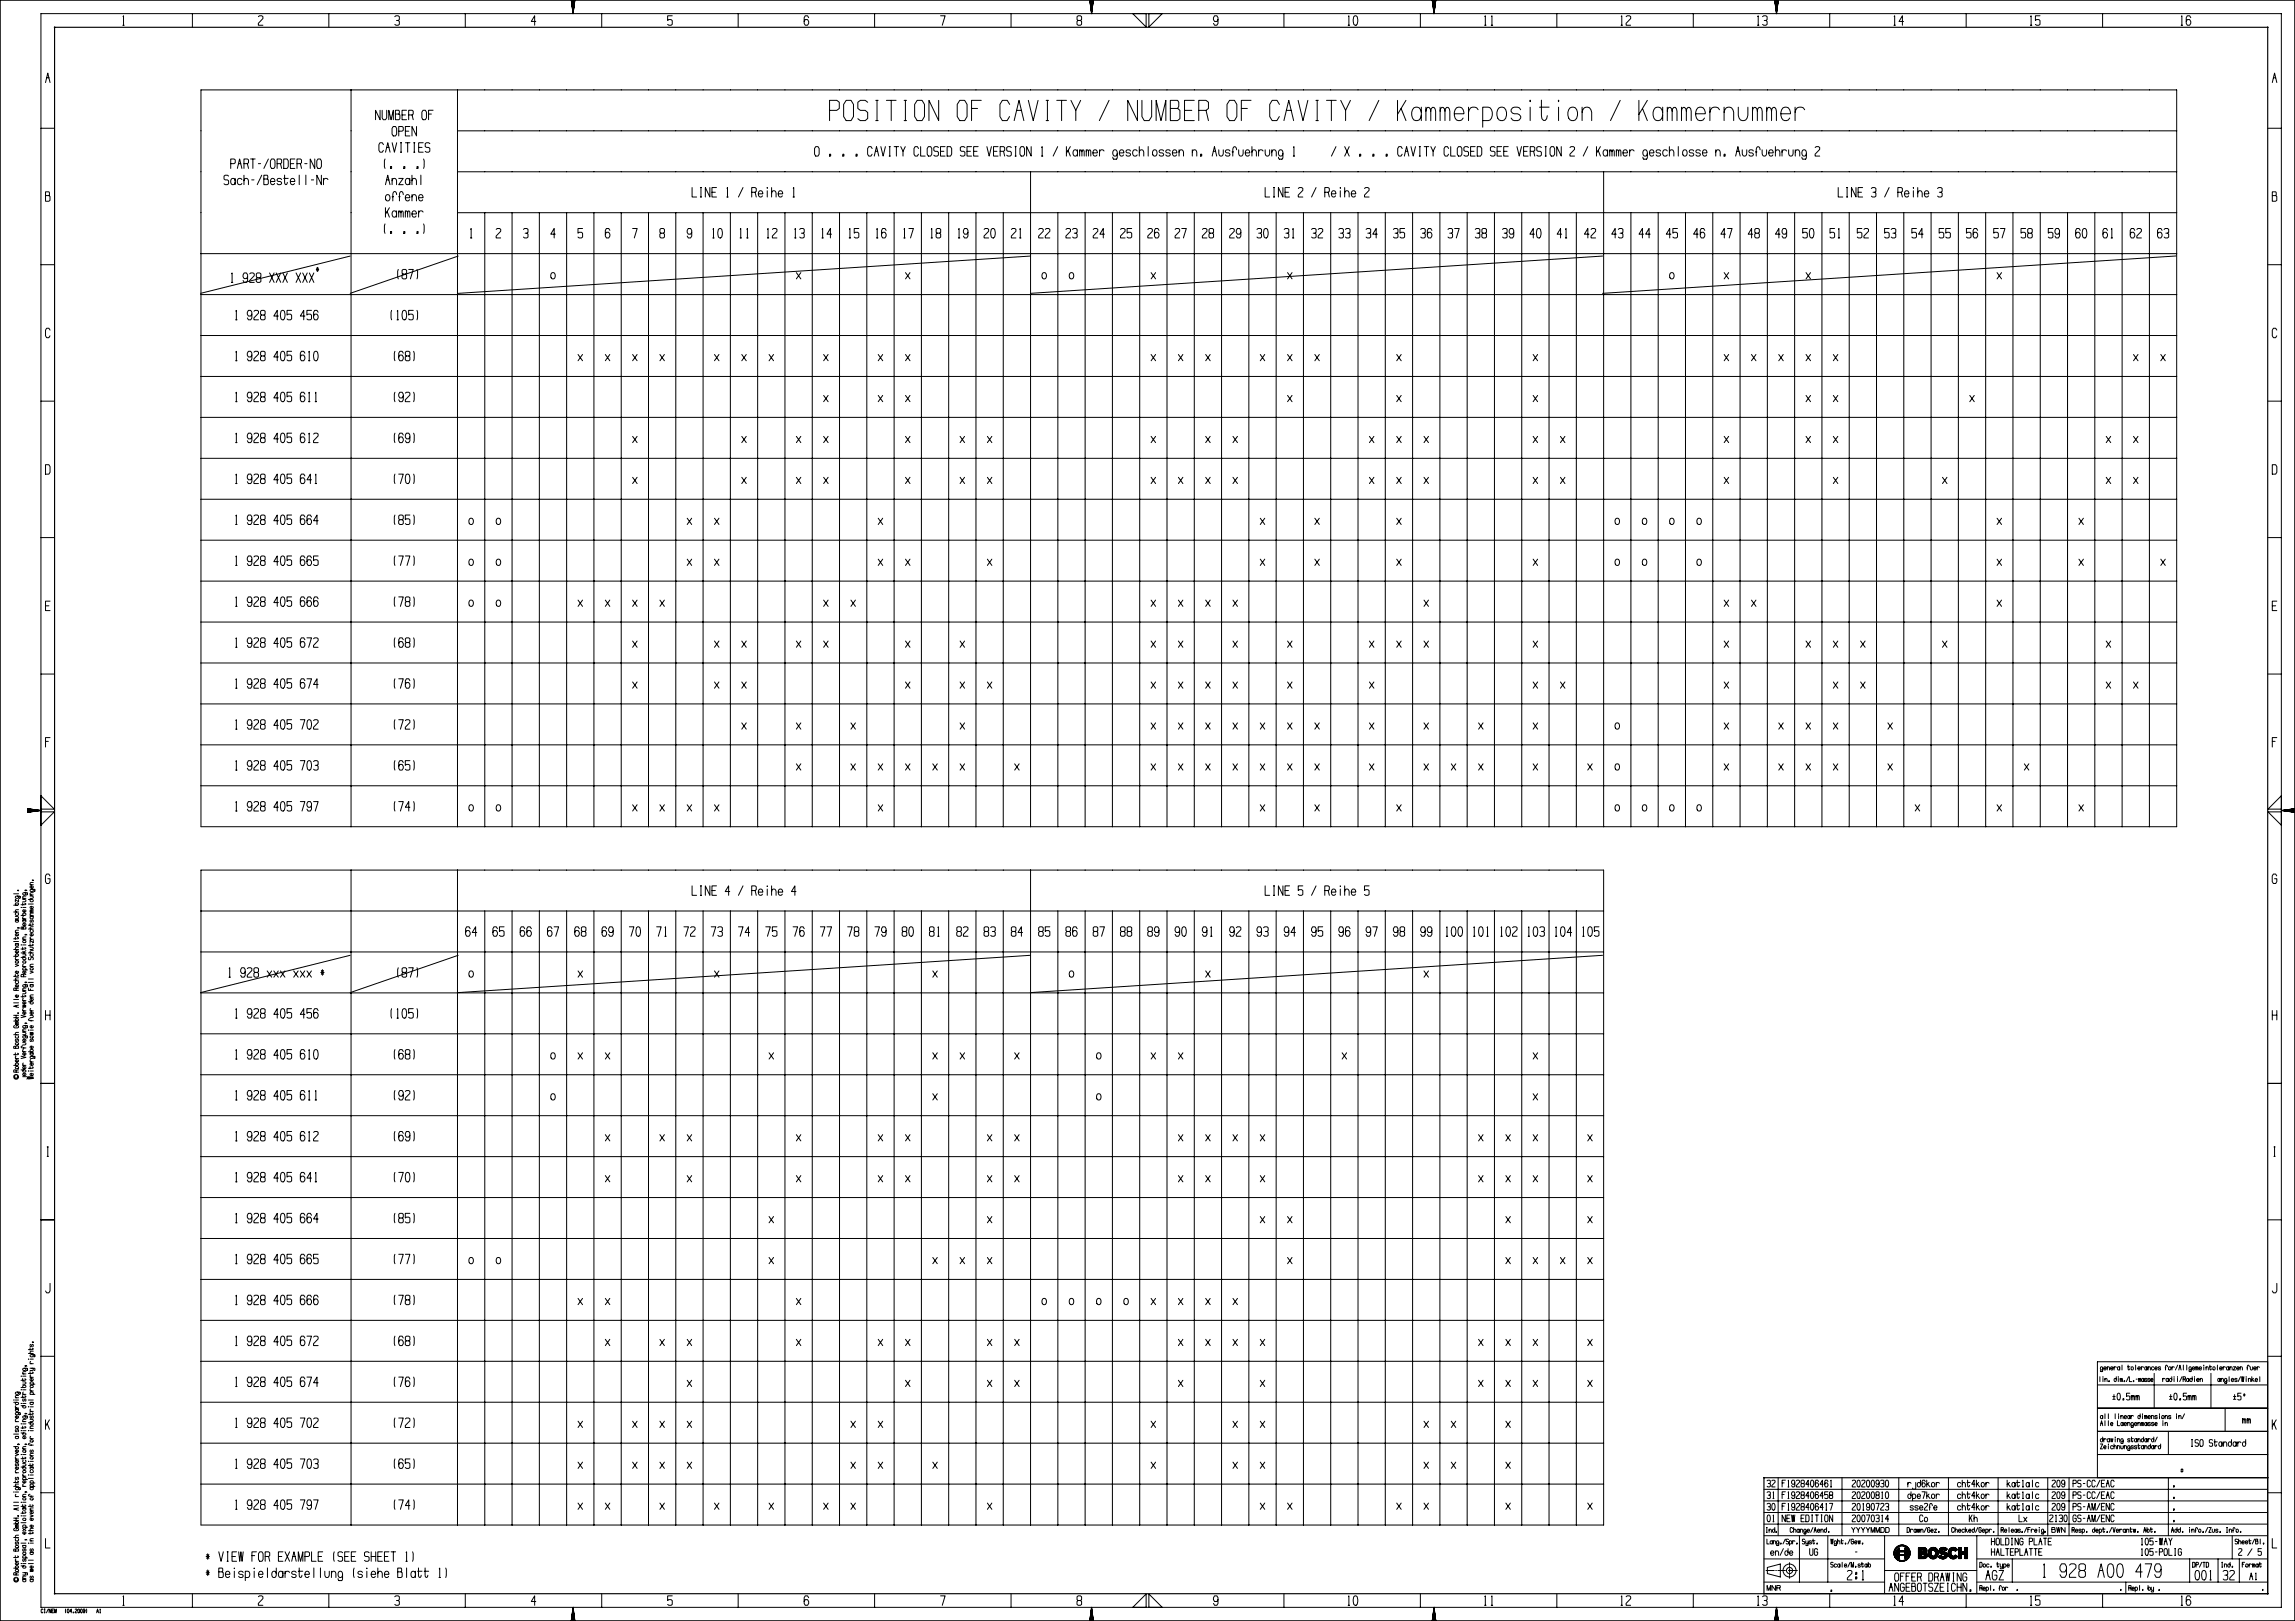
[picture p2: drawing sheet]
<svg xmlns="http://www.w3.org/2000/svg" width="841mm" height="594mm" viewBox="0 0 841 594" stroke-linecap="round" stroke-linejoin="round" font-family="sans-serif">
<g fill="none" stroke="#000" stroke-width=".37">
<path d="M0 0l.1 .1M.1 .1h840.8M.1 .1v593.8M15 5h821v584h-821zM45 9.2h.5M45.1 6.1l.2-.3v3.4M70.5 5v5M94.7 6.1l.4-.3h.8l.4 .3v.7l-1.6 1.8v.6h1.6M120.5 5v5M144.7 6.1l.4-.3h.8l.4 .3v1.1l-.4 .3M145.3 7.5h.6l.4 .4v1l-.4 .3h-.8l-.4-.3M170.5 5v5"/>
<path d="M196.3 7.9h-1.6l1.2-2.1v3.4M209.4 .3l.6 4.7M209.4 .1l.1 .9M209.5 .1v1.3M209.6 .1v2.1M209.7 .1v2.8M209.8 .1v3.6M209.9 .1v4.3M210 .1v4.9M210.1 .1l-.1 4.7M210.2 .1l-.1 4M210.3 .1l-.1 3.2"/>
<path d="M210.4 .1l-.1 2.4M210.4 .1v1.7M210.5 .1v1.3M210.6 .6l.1-.5-.7 4.9M220.5 5v5M246.3 5.8h-1.6v1.7l.4-.3h.8l.4 .3v1.4l-.4 .3h-.8l-.4-.3M270.5 5v5M296.3 6.5l-.4-.7h-.8l-.4 .7v2.1l.4 .6h.8l.4-.6v-.7l-.4-.7h-.8l-.4 .7M320.5 5v5M344.7 5.8h1.6l-1 3.4M370.5 5v5M395.1 7.5l-.4-.3v-1.1l.4-.3h.8l.4 .3v1.1l-1.6 .7v1l.4 .3h.8l.4-.3v-1l-.4-.4"/>
<path d="M399.4 .3l.6 4.7M399.4 .1l.1 .9M399.5 .1l.1 1.7M399.6 .1v2.1M399.7 .1v2.8M399.8 .1v3.6M399.9 .1v4.3M400 .1v4.9M400.1 .1l-.1 4.7M400.2 .1l-.1 4M400.3 .1l-.1 3.2M400.4 .1l-.1 2.4"/>
<path d="M400.4 .1v1.7M400.5 .1v1.3M400.6 .6v-.5l-.6 4.9M415.1 5l4.9 4.9v-4.9M421 5v4.9l4.9-4.9M446.3 7.2l-.4 .7h-.8l-.4-.7 .4-1.4h.8l.4 .7v2.1l-.4 .6h-.8l-.4-.6M470.5 5v5M494 9.2h.6M494.1 6.1l.2-.3v3.4M496.1 6.1l.8-.3a2.61 2.61 0 0 1 0 3.4h-.4a3.1 3.1 0 0 1-.4-3.1zM520.5 5v5M524.9 .3l.6 4.7"/>
<path d="M524.9 .1l.1 .9M525 .1l.1 1.7M525.1 .1v2.1M525.2 .1v2.8M525.3 .1v3.6M525.4 .1v4.3M525.5 .1v4.9M525.6 .1v4.3M525.7 .1l-.1 4M525.8 .1l-.1 3.2M525.9 .1l-.1 2.4M526 .1l-.1 1.7"/>
<path d="M526.1 .1l-.1 .9M526.1 .3l-.6 4.7M544 9.2h.6M544.1 6.1l.2-.3v3.4M546.5 9.2h.5M546.6 6.1l.1-.3v3.4M570.5 5v5M594 9.2h.6M594.1 6.1l.2-.3v3.4M595.9 6.1l.4-.3h.8l.5 .3v.7l-1.7 1.8v.6h1.7M620.5 5v5M644 9.2h.6"/>
<path d="M644.1 6.1l.2-.3v3.4M645.9 6.1l.4-.3h.8l.5 .3v1.1l-.5 .3M646.5 7.5h.6l.5 .4v1l-.5 .3h-.8l-.4-.3M650.4 .3l.6 4.7M650.4 .1l.1 .9M650.5 .1l.1 1.7M650.6 .1l.1 2.4M650.7 .1v2.8M650.8 .1v3.6M650.9 .1v4.3M651 .1v4.9M651.1 .1v4.3"/>
<path d="M651.2 .1v3.6M651.3 .1l-.1 3.2M651.4 .1l-.1 2.4M651.5 .1l-.1 1.7M651.6 .1l-.1 .9M651.6 .3l-.6 4.7M670.5 5v5M694 9.2h.6M694.1 6.1l.2-.3v3.4M697.6 7.9h-1.7l1.2-2.1v3.4M720.5 5v5M744 9.2h.6"/>
<path d="M744.1 6.1l.2-.3v3.4M747.6 5.8h-1.7v1.7l.4-.3h.8l.5 .3v1.4l-.5 .3h-.8l-.4-.3M770.5 5v5M799.3 9.2h.5M799.4 6.1l.1-.3v3.4M802.8 6.5l-.4-.7h-.9l-.4 .7v2.1l.4 .6h.9l.4-.6v-.7l-.4-.7h-.9l-.4 .7M840.9 .1v593.8M841 0l-.1 .1M16.7 30.3l.8-3.5 .8 3.5M17.1 28.5h.8M73.6 32.9h724v270h-724zM128.6 32.9v270"/>
<path d="M167.6 32.9v270M310.1 36.8h1.8l.9 1.5v4.4l-.9 1.5h-1.8l-1-1.5v-4.4zM318 37.5l-.9-.7h-1.8l-.9 .7v2.2l.9 .7h1.8l.9 .8v2.2l-.9 .8h-1.9l-.8-.7M320.9 36.8h.9M321.4 36.8v7.4M324.8 36.8h3.6M326.6 36.8v7.4M331.3 36.8h.9M331.8 36.8v7.4M336.1 36.8h1.8l.9 1.5v4.4l-.9 1.5h-1.8l-.9-1.5v-4.4zM344 36.8v7.4l-3.6-7.4v7.4M351.7 36.8h1.8l.9 1.5v4.4l-.9 1.5h-1.8l-.9-1.5v-4.4z"/>
<path d="M356 39.7h2.2M359.6 36.8h-3.6v7.4M370 38.3l-.9-1.5h-1.8l-.9 1.5v4.4l.9 1.5h1.8l.8-1.5M376.8 36.8l1.8 7.4 1.8-7.4M383.4 36.8h.8M383.8 36.8v7.4M387.2 36.8h3.6M389 36.8v7.4M392.4 36.8l1.8 3.6v3.8M396 36.8l-1.8 3.6M406.4 36.8l-3.5 7.4M416.8 36.8v7.4l-3.5-7.4v7.4"/>
<path d="M418.5 36.8v5.9l.8 1.5h1.8l.9-1.5v-5.9M428.9 39.7v-2.9h2.6l.5 .7v1.5l-.5 .7h-2.6v4.5h2.6l.9-.7v-3.1l-.9-.7M437.6 36.8h-3.5v7.4h3.5M450.6 36.8h1.8l.8 1.5v4.4l-.8 1.5h-1.8l-1-1.5v-4.4zM454.9 39.7h2.2M458.4 36.8h-3.5v7.4M468.9 38.3l-.9-1.5h-1.8l-.9 1.5v4.4l.9 1.5h1.7l.9-1.5M475.7 36.8l1.8 7.4 1.8-7.4M482.2 36.8h.9M482.7 36.8v7.4M486.1 36.8h3.6M487.9 36.8v7.4"/>
<path d="M491.3 36.8l1.8 3.6v3.8M494.9 36.8l-1.8 3.6M505.3 36.8l-3.6 7.4M512.1 36.8v7.4M513.4 39.7l1.8 4.5M515.2 36.8l-3.1 5.1M520.8 39.3v4.9M522.5 39.3v4.9M527.7 39.3v4.9M538.1 39.3v4.9M549.3 39.5a1.79 1.79 0 0 1 2.8 1.6 2.26 2.26 0 0 1-2.1 3.1 2.66 2.66 0 0 1-1.2-4zM560.7 36.7v.5z"/>
<path d="M560.7 39.3v4.9M564.1 39.3h3.6M564.9 36.7l.1 6.8 .6 .6h.7l.5-.6 .2-1.1M571.1 36.7v.5zM571.1 39.3v4.9M575.4 39.5a1.79 1.79 0 0 1 2.7 1.6 2.26 2.26 0 0 1-2.1 3.1 2.66 2.66 0 0 1-1.2-4zM579.8 39.3v4.9M593.7 36.8l-3.5 7.4M600.6 36.8v7.4M601.9 39.7l1.8 4.5M603.7 36.8l-3.1 5.1M609.3 39.3v4.9"/>
<path d="M611 39.3v4.9M616.2 39.3v4.9M626.6 39.3v4.9M631.8 39.3v4.9M637 39.3v2.9l.3 1.1a1.61 1.61 0 0 0 1.5 .9 1.61 1.61 0 0 0 1.4-.9l.3-1.1v-2.9M642.2 39.3v4.9M647.4 39.3v4.9M657.8 39.3v4.9M832.7 30.3l.8-3.5 .8 3.5M833.1 28.5h.8M15 47h5M84.5 60h1.3l.4-.4v-1l-.4-.3h-1.3v3.4"/>
<path d="M87.4 60h.8M89.4 60h1.3l.4-.4v-1l-.4-.3h-1.3v3.4M90.7 60l.4 1.7M91.8 58.3h1.7M92.7 58.3v3.4M94.7 60h.8M98.4 58.3l-1.7 3.4M99.5 58.3h.9l.4 .6v2.1l-.4 .7h-.9l-.4-.7v-2.1zM101.5 60h1.3l.4-.4v-1l-.4-.3h-1.3v3.4M102.8 60l.4 1.7M104 58.3h1.2l.4 .6v2.1l-.4 .7h-1.2zM106.4 60h1.2"/>
<path d="M108.1 58.3h-1.7v3.4h1.7M108.8 60h1.3l.4-.4v-1l-.4-.3h-1.3v3.4M110.1 60l.4 1.7M111.7 60h.8M115.3 58.3v3.4l-1.6-3.4v3.4M116.5 58.3h.9l.4 .6v2.1l-.4 .7h-.9l-.4-.7v-2.1zM139.3 40.4v3.5l-1.7-3.5v3.5M140 40.4v2.8l.4 .7h.9l.4-.7v-2.8M140.5 53l-.4-.7h-.8l-.5 .7v2.1l.5 .7h.8l.4-.7M141.1 58.3l-.2 .6 .2 2.8M141.3 55.8l.8-3.5 .8 3.5M141.7 54h.8"/>
<path d="M142.5 43.9v-3.5l.8 3.5 .8-3.5v3.5M143.7 52.3l.8 3.5 .9-3.5M144.1 46.4h.8l.5 .6v2.1l-.5 .7h-.8l-.4-.7v-2.1zM144.9 41.8v-1.4h1.2l.2 .3-.2 1.1h-1.2v2.1h1.2l.4-.4v-1.4l-.4-.3M146.1 48.1h1.2l.5-.4v-1l-.4-.3h-1.3v3.4M146.7 55.8h.5M146.7 52.3h.5M147 52.3v3.5M147.3 42.1h1.3M148.5 48.1h1.3M148.6 52.3h1.6M149 40.4h-1.7v3.5h1.7"/>
<path d="M149.4 52.3v3.5M149.8 42.1h1.2l.4-.3v-1.1l-.4-.3h-1.2v3.5M150.2 46.4h-1.7v3.4h1.7M151 42.1l.4 1.8M151.6 55.8h.4M151.6 52.3h.4M151.8 52.3v3.5M152.6 46.4v3.4l-1.6-3.4v3.4M153.4 54h1.3M155 40.4h.9l.4 .7v2.1l-.4 .7h-.9l-.4-.7v-2.1zM155.1 52.3h-1.7v3.5h1.7M155.2 58.3l.3 .6-.3 2.8"/>
<path d="M157 41.8h1.1M157.5 52.6l-.4-.3h-.8l-.5 .3v1.1l1.7 .7v1l-.4 .4h-.9l-.4-.4M158.7 40.4h-1.7v3.5M167.6 47.9h630M298.9 53.7h.9l.4 .7v2.1l-.4 .7h-.9l-.4-.7v-2.1zM304 56.5h.4v.7h-.4zM304 40.4h2.6l1-.7v-2.2l-.9-.7h-2.7v7.4M308.8 56.5h.5v.7h-.5zM313.7 56.5h.4v.7h-.4zM319.6 54.4l-.4-.7h-.8l-.5 .7v2.1l.5 .7h.8l.4-.7M320.4 57.2l.8-3.5 .8 3.5M320.8 55.4h.8"/>
<path d="M320.9 44.2h.9M322.8 53.7l.8 3.5 .9-3.5M325.8 57.2h.4M325.8 53.7h.4M326.1 53.7v3.5M327.6 53.7h1.7M328.5 53.7v3.5M330.1 53.7l.8 1.7v1.8M331.3 44.2h.9M331.7 53.7l-.8 1.7M336.6 54.4l-.4-.7h-.9l-.4 .7v2.1l.4 .7h.9l.4-.7M337.4 53.7v3.5h1.6"/>
<path d="M340.2 53.7h.8l.5 .7v2.1l-.5 .7h-.8l-.4-.7v-2.1zM343.9 54.1l-.4-.4h-.9l-.4 .4v1l1.7 .7v1l-.4 .4h-.9l-.4-.3M344.6 55.4h1.3M346.3 53.7h-1.7v3.5h1.7M347.1 53.7h1.2l.4 .7v2.1l-.4 .7h-1.2zM353.6 54.1l-.4-.4h-.9l-.4 .4v1l1.7 .7v1l-.4 .4h-.9l-.4-.3M354.4 55.4h1.2M356 53.7h-1.6v3.5h1.6M356.8 55.4h1.2M358.5 53.7h-1.7v3.5h1.7M361.6 53.7l.9 3.5 .8-3.5M364.1 55.4h1.2"/>
<path d="M365.7 53.7h-1.6v3.5h1.6M366.5 55.4h1.2l.5-.3v-1l-.5-.4h-1.2v3.5M367.7 55.4l.5 1.8M370.6 54.1l-.4-.4h-.9l-.4 .4v1l1.7 .7v1l-.4 .4h-.9l-.4-.3M371.6 44.2l1.8-7.4 1.8 7.4M372 57.2h.4M372 53.7h.4M372.2 53.7v3.5M372.5 40.4h1.8M374.2 53.7h.8l.4 .7v2.1l-.4 .7h-.8l-.4-.7v-2.1zM377.9 53.7v3.5l-1.7-3.5v3.5M381.6 57.2h.6"/>
<path d="M381.7 54l.2-.3v3.5M383.4 44.2h.8M387.6 53.7l-1.7 3.5M390.8 53.7v3.5M391.4 55.1l.8 2.1M392.2 53.7l-1.4 2.4M394.9 55.8a.82 .82 0 0 0-.9-.9 .82 .82 0 0 0-.8 .9 .95 .95 0 0 0 .1 1.1 .95 .95 0 0 0 1.2 .2l.4-.8M394.9 54.9v2.3M395.6 55.6l.3-.7 .5 .3 .1 2M395.6 54.9v2.3M396.5 55.6v-.4l.5-.3 .3 .7v1.6M398.1 55.6l.2-.7 .5 .3 .1 2"/>
<path d="M398.1 54.9v2.3M398.9 55.6l.1-.4 .4-.3 .3 .7v1.6M400.5 56h1.6a.85 .85 0 0 0-.6-1.1 .85 .85 0 0 0-1 .9 .95 .95 0 0 0 .1 1.1 .95 .95 0 0 0 1.2 .2l.2-.3M402.9 54.9v2.3M404.6 55.3a.87 .87 0 0 0-1-.4 .87 .87 0 0 0-.7 .9M409.4 56.3l-.4 .8a1.13 1.13 0 0 1-1.3-.8 1.13 1.13 0 0 1 .8-1.4 .81 .81 0 0 1 .9 .9l-.2 2.5h-1.1l-.3-.7M410.2 56h1.6a.85 .85 0 0 0-.6-1.1 .85 .85 0 0 0-1 .9 .95 .95 0 0 0 .1 1.1 .95 .95 0 0 0 1.2 .2l.2-.3M414.3 55.3a.94 .94 0 0 0-1.7 0l.3 .6 1.1 .3 .3 .6a.94 .94 0 0 1-1.7 0M416.7 55.3a.96 .96 0 0 0-1.3-.3 .96 .96 0 0 0-.3 1.3 .89 .89 0 0 0 .6 .9 .89 .89 0 0 0 1-.4M417.5 55.8a.82 .82 0 0 1 .8-.9 .82 .82 0 0 1 .8 .9v1.4M417.5 53.7v3.5M420.8 53.7v3.5"/>
<path d="M422.7 55a1.07 1.07 0 0 1 1.3 1 1.07 1.07 0 0 1-1.3 1.1l-.4-.8zM423.7 44.2v-7.4l1.7 7.4 1.8-7.4v7.4M426.4 55.3a.94 .94 0 0 0-1.6 0l.2 .6 1.2 .3 .2 .6a.94 .94 0 0 1-1.6 0M428.8 55.3a.94 .94 0 0 0-1.6 0l.2 .6 1.2 .3 .2 .6a.94 .94 0 0 1-1.6 0M429.6 56h1.7a.85 .85 0 0 0-.7-1.1 .85 .85 0 0 0-1 .9 .95 .95 0 0 0 .2 1.1 .95 .95 0 0 0 1.1 .2l.2-.3M432.1 55.8a.82 .82 0 0 1 .8-.9 .82 .82 0 0 1 .8 .9v1.4M432.1 54.9v2.3M434.1 40.4h2.6M436.9 55.8a.82 .82 0 0 1 .8-.9 .82 .82 0 0 1 .9 .9v1.4M436.9 54.9v2.3M439.3 40.4h2.6l.9-.7v-2.2l-.9-.7h-2.6v7.4M440 56.5h.4v.7h-.4z"/>
<path d="M441.9 40.4l.9 3.8M444.2 57.2l.8-3.5 .9 3.5M444.6 55.4h.8M446.6 54.9l.2 1.9 .5 .4 .8-.4 .2-1.9M450.7 55.3a.95 .95 0 0 0-1.6 0l.2 .6 1.2 .3 .2 .6a.95 .95 0 0 1-1.6 0M451.5 55.7h.5M453.1 54.9l-.2-.9-.3-.2-.6 .2-.3 .9v2.3M453.9 54.9l.1 1.9 .6 .4 .8-.4 .2-1.9M456.3 56h1.7a.85 .85 0 0 0-.7-1.1 .85 .85 0 0 0-1 .9 .95 .95 0 0 0 .2 1.1 .95 .95 0 0 0 1.1 .2l.2-.3M458.8 55.8a.82 .82 0 0 1 .8-.9 .82 .82 0 0 1 .8 .9v1.4M458.8 53.7v3.5M461.2 54.9v2.3"/>
<path d="M462.8 55.3a.87 .87 0 0 0-1-.4 .87 .87 0 0 0-.6 .9M463.6 54.9l.2 1.9 .5 .4 .8-.4 .2-1.9M466.1 55.8a.82 .82 0 0 1 .8-.9 .82 .82 0 0 1 .8 .9v1.4M466.1 54.9v2.3M470.1 56.3l-.4 .8a1.13 1.13 0 0 1-1.3-.8 1.13 1.13 0 0 1 .8-1.4 .81 .81 0 0 1 .9 .9l-.2 2.5h-1l-.4-.7M470.5 44.2l1.8-7.4 1.8 7.4M471.4 40.4h1.8M473.9 57.2h.5M474 54l.2-.3v3.5M482.2 44.2h.9M489.6 53.7l-1.7 3.5M492.8 53.7l1.6 3.5"/>
<path d="M494.4 53.7l-1.6 3.5M498.2 56.5h.4v.7h-.4zM503.1 56.5h.4v.7h-.4zM507.9 56.5h.5v.7h-.5zM513.8 54.4l-.4-.7h-.8l-.4 .7v2.1l.4 .7h.8l.4-.7M514.6 57.2l.8-3.5 .9 3.5M515 55.4h.9M517 53.7l.9 3.5 .8-3.5M520.1 57.2h.4M520.1 53.7h.4M520.3 53.7v3.5M520.8 41.1a1.76 1.76 0 0 0-1.7-1.9 1.76 1.76 0 0 0-1.8 1.9 2.26 2.26 0 0 0 2.1 3.1l.6-.2 .8-1.8"/>
<path d="M521.9 53.7h1.7M522.5 40.8l.2-.9 .4-.5h.5l.5 .5 .2 4.3M522.7 53.7v3.5M524.3 40.8l.1-.9 .5-.5h.6l.6 1.4v3.4M524.3 53.7l.9 1.7v1.8M526 53.7l-.8 1.7M527.7 40.8l.2-.9 .4-.5h.6l.4 .5 .2 4.3M529.5 40.8l.1-.9 .5-.5h.6l.6 1.4v3.4M530.8 54.4l-.4-.7h-.8l-.4 .7v2.1l.4 .7h.8l.4-.7M531.6 53.7v3.5h1.7M532.9 41.7h3.5a1.81 1.81 0 0 0-1.4-2.4 1.81 1.81 0 0 0-2.1 1.8 2.26 2.26 0 0 0 2.1 3.1l.6-.2 .6-.7M534.5 53.7h.8l.4 .7v2.1l-.4 .7h-.8l-.5-.7v-2.1z"/>
<path d="M538.1 54.1l-.4-.4h-.8l-.5 .4v1l1.7 .7v1l-.4 .4h-.8l-.5-.3M538.9 55.4h1.2M540.6 53.7h-1.7v3.5h1.7M541.3 53.7h1.3l.4 .7v2.1l-.4 .7h-1.3zM541.6 40.2a1.87 1.87 0 0 0-2.1-.9 1.87 1.87 0 0 0-1.4 1.8M543.3 44.2h2.1a2.66 2.66 0 0 0 1.2-4l-.5-.7-.7-.2h-2.1v7.3M547.8 54.1l-.4-.4h-.8l-.4 .4v1l1.6 .7v1l-.4 .4h-.8l-.4-.3M548.6 55.4h1.3M550.3 53.7h-1.7v3.5h1.7M551 55.4h1.3M552.7 53.7h-1.7v3.5h1.7M555.9 53.7l.8 3.5 .9-3.5"/>
<path d="M557.3 40.2a2.02 2.02 0 0 0-3.6 0v.6l.6 .7 2.4 .5 .6 .6v.7a2.02 2.02 0 0 1-3.6 0M558.3 55.4h1.3M560 53.7h-1.7v3.5h1.7M560.8 55.4h1.2l.4-.3v-1l-.4-.4h-1.2v3.5M562 55.4l.4 1.8M564.8 54.1l-.4-.4h-.8l-.4 .4v1l1.6 .7v1l-.4 .4h-.8l-.4-.3M566.2 57.2h.4M566.2 53.7h.4M566.4 53.7v3.5M568.4 53.7h.9l.4 .7v2.1l-.4 .7h-.9l-.4-.7v-2.1zM572.1 53.7v3.5l-1.6-3.5v3.5M575.3 54.1l.4-.4h.9l.4 .4v.7l-1.7 1.7v.7h1.7"/>
<path d="M579.8 41.1a1.76 1.76 0 0 1 1.7-1.9 1.76 1.76 0 0 1 1.8 1.9v3.1M581.8 53.7l-1.6 3.5M585 53.7v3.5M585.6 55.1l.9 2.1M586.5 53.7l-1.5 2.4M589.1 55.8a.82 .82 0 0 0-.8-.9 .82 .82 0 0 0-.8 .9 .95 .95 0 0 0 .1 1.1 .95 .95 0 0 0 1.1 .2l.4-.8M589.1 54.9v2.3M589.9 55.6l.3-.7 .4 .3 .1 2M589.9 54.9v2.3M590.7 55.6l.1-.4 .5-.3 .2 .7v1.6M592.3 55.6l.3-.7 .5 .3v2M592.3 54.9v2.3"/>
<path d="M593.1 55.6l.1-.4 .5-.3 .3 .7v1.6M594.7 56h1.7a.85 .85 0 0 0-.7-1.1 .85 .85 0 0 0-1 .9 .95 .95 0 0 0 .2 1.1 .95 .95 0 0 0 1.1 .2l.3-.3M597.2 54.9v2.3M598.8 55.3a.87 .87 0 0 0-1-.4 .87 .87 0 0 0-.6 .9M603.7 56.3l-.4 .8a1.13 1.13 0 0 1-1.4-.8 1.13 1.13 0 0 1 .8-1.4 .81 .81 0 0 1 1 .9l-.2 2.5h-1.1l-.4-.7M604.5 56h1.6a.85 .85 0 0 0-.7-1.1 .85 .85 0 0 0-.9 .9 .95 .95 0 0 0 .1 1.1 .95 .95 0 0 0 1.1 .2l.3-.3M608.5 55.3a.94 .94 0 0 0-1.6 0l.2 .6 1.2 .3 .2 .6a.94 .94 0 0 1-1.6 0M609.3 41.1a1.76 1.76 0 0 0-1.8-1.9 1.76 1.76 0 0 0-1.7 1.9 2.26 2.26 0 0 0 2 3.1l.7-.2 .8-1.8M611 55.3a.96 .96 0 0 0-1.3-.3 .96 .96 0 0 0-.4 1.3 .89 .89 0 0 0 .7 .9 .89 .89 0 0 0 1-.4M611 40.8l.1-.9 .5-.5h.5l.5 .5 .2 4.3M611.7 55.8a.82 .82 0 0 1 .9-.9 .82 .82 0 0 1 .8 .9v1.4M611.7 53.7v3.5"/>
<path d="M612.8 40.8l.1-.9 .5-.5h.5l.6 1.4v3.4M615 53.7v3.5M616.2 40.8l.1-.9 .5-.5h.5l.5 .5 .2 4.3M617 55a1.07 1.07 0 0 1 1.3 1 1.07 1.07 0 0 1-1.3 1.1l-.4-.8zM618 40.8l.1-.9 .5-.5h.5l.6 1.4v3.4M620.7 55.3a.94 .94 0 0 0-1.7 0l.3 .6 1.1 .3 .3 .6a.94 .94 0 0 1-1.7 0M621.4 41.7h3.5a1.81 1.81 0 0 0-1.4-2.4 1.81 1.81 0 0 0-2.1 1.8 2.26 2.26 0 0 0 2 3.1l.7-.2 .5-.7M623.1 55.3a.94 .94 0 0 0-1.6 0l.2 .6 1.2 .3 .2 .6a.94 .94 0 0 1-1.6 0M623.9 56h1.6a.85 .85 0 0 0-.6-1.1 .85 .85 0 0 0-1 .9 .95 .95 0 0 0 .1 1.1 .95 .95 0 0 0 1.2 .2l.2-.3M628.7 55.8a.82 .82 0 0 1 .9-.9 .82 .82 0 0 1 .8 .9v1.4M628.7 54.9v2.3M630.1 40.2a1.87 1.87 0 0 0-2.1-.9 1.87 1.87 0 0 0-1.4 1.8"/>
<path d="M631.8 56.5h.4v.7h-.4zM631.8 41.1a1.76 1.76 0 0 1 1.7-1.9 1.76 1.76 0 0 1 1.8 1.9v3.1M636 57.2l.9-3.5 .8 3.5M636.4 55.4h.9M638.5 54.9l.1 1.9 .5 .4 .9-.4 .1-1.9M642.2 40.8l.1-.9 .5-.5h.5l.5 .5 .2 4.3M642.5 55.3a.94 .94 0 0 0-1.6 0l.2 .6 1.2 .3 .2 .6a.94 .94 0 0 1-1.6 0M643.3 55.7h.5M644 40.8l.1-.9 .5-.5h.5l.7 1.4v3.4M645 54.9l-.3-.9-.3-.2-.6 .2-.2 .9v2.3M645.7 54.9l.2 1.9 .5 .4 .8-.4 .2-1.9M647.4 40.8l.1-.9 .5-.5h.5l.5 .5 .2 4.3"/>
<path d="M648.2 56h1.6a.85 .85 0 0 0-.7-1.1 .85 .85 0 0 0-.9 .9 .95 .95 0 0 0 .1 1.1 .95 .95 0 0 0 1.1 .2l.3-.3M649.2 40.8l.1-.9 .5-.5h.6l.6 1.4v3.4M650.6 55.8a.82 .82 0 0 1 .8-.9 .82 .82 0 0 1 .8 .9v1.4M650.6 53.7v3.5M652.6 41.7h3.5a1.81 1.81 0 0 0-1.4-2.4 1.81 1.81 0 0 0-2.1 1.8 2.25 2.25 0 0 0 2.1 3.1l.6-.2 .5-.7M653 54.9v2.3M654.7 55.3a.87 .87 0 0 0-1-.4 .87 .87 0 0 0-.7 .9M655.4 54.9l.2 1.9 .5 .4 .9-.4 .1-1.9M657.9 55.8a.82 .82 0 0 1 .8-.9 .82 .82 0 0 1 .8 .9v1.4M657.9 54.9v2.3M661.3 40.2a1.87 1.87 0 0 0-2.1-.9 1.87 1.87 0 0 0-1.4 1.8M661.9 56.3l-.3 .8a1.13 1.13 0 0 1-1.4-.8 1.13 1.13 0 0 1 .8-1.4 .81 .81 0 0 1 .9 .9l-.2 2.5h-1.2l-.2-.7"/>
<path d="M665.2 54.1l.4-.4h.8l.4 .4v.7l-1.7 1.7 .1 .7h1.6M831 47h5M16.7 71.7v-1.4h1.2l.2 .3-.2 1.1h-1.2v2.1h1.2l.4-.4v-1.4l-.4-.3M83.8 64.5l-.4-.3h-.9l-.4 .3v1.1l1.7 .7v1l-.4 .4h-.9l-.4-.4M86.2 66.2a.82 .82 0 0 0-.8-.8 .82 .82 0 0 0-.9 .8 .95 .95 0 0 0 .2 1.2 .95 .95 0 0 0 1.1 .2l.4-.8M86.2 65.4v2.3M87 61.7l.8-3.4 .8 3.4M88.6 65.8a.96 .96 0 0 0-1.3-.3 .96 .96 0 0 0-.3 1.3 .89 .89 0 0 0 .6 .9 .89 .89 0 0 0 1-.5M89.4 66.2a.82 .82 0 0 1 .8-.8 .82 .82 0 0 1 .8 .8v1.5M89.4 64.2v3.5M92.2 65.9h.9M95.9 64.2l-1.6 3.5"/>
<path d="M96.7 65.6v-1.4h1.2l.2 .3-.2 1.1h-1.2v2.1h1.2l.4-.4v-1.4l-.4-.3M99.1 66.5h1.7a.85 .85 0 0 0-.7-1.1 .85 .85 0 0 0-1 .8 .95 .95 0 0 0 .1 1.2 .95 .95 0 0 0 1.2 .2l.2-.4M103.2 65.8a.94 .94 0 0 0-1.7 0l.3 .6 1.1 .3 .3 .5a.94 .94 0 0 1-1.7 0M104 65.4h1.6M104.3 64.2l.1 3.1 .6 .3 .3-.8M106.4 66.5h1.6a.85 .85 0 0 0-.6-1.1 .85 .85 0 0 0-1 .8 .95 .95 0 0 0 .1 1.2 .95 .95 0 0 0 1.2 .2l.2-.4M109.7 64.2v3.5M112.1 64.2v3.5M114.1 65.9h.8M117.8 64.2v3.5l-1.7-3.5v3.5M118.5 65.4v2.3M120.2 65.8a.87 .87 0 0 0-1-.4 .87 .87 0 0 0-.7 .8"/>
<path d="M141.3 67.7l.8-3.5 .8 3.5M141.3 76.1v3.5M141.6 71.4a1.07 1.07 0 0 1 1.3 1.1 1.07 1.07 0 0 1-1.3 1l-.3-.8zM141.7 65.9h.8M141.9 77.5l.8 2.1M142.7 76.1l-1.4 2.4M143.1 61h.4v.7h-.4zM143.7 66.2a.82 .82 0 0 1 .8-.8 .82 .82 0 0 1 .8 .8v1.5M143.7 65.4v2.3M143.7 72.1h.5M145.3 78.1a.82 .82 0 0 0-.8-.8 .82 .82 0 0 0-.8 .8 .95 .95 0 0 0 .1 1.2 .95 .95 0 0 0 1.2 .2l.3-.8M145.3 77.3v2.3"/>
<path d="M145.3 71.3l-.2-.9-.3-.2-.6 .2-.3 .9v2.3M146.1 65.4h1.7l-1.7 2.3h1.7M146.1 78l.3-.7 .5 .3v2M146.1 72.1h.5M146.1 77.3v2.3M146.9 78l.1-.4 .5-.3 .3 .7v1.6M147.8 71.3l-.3-.9-.3-.2-.6 .2-.2 .9v2.3M147.9 61h.5v.7h-.5zM148.5 72.5h1.7a.85 .85 0 0 0-.7-1.2 .85 .85 0 0 0-1 .9 .95 .95 0 0 0 .2 1.1 .95 .95 0 0 0 1.1 .2l.2-.3M148.5 78l.3-.7 .5 .3 .1 2M148.5 77.3v2.3M149.4 78v-.4l.5-.3 .3 .7v1.6"/>
<path d="M150.2 66.2a.82 .82 0 0 0-.8-.8 .82 .82 0 0 0-.9 .8 .95 .95 0 0 0 .2 1.2 .95 .95 0 0 0 1.1 .2l.4-.8M150.2 65.4v2.3M151 66.2a.82 .82 0 0 1 .8-.8 .82 .82 0 0 1 .8 .8v1.5M151 72.2a.82 .82 0 0 1 .8-.9 .82 .82 0 0 1 .8 .9v1.4M151 78.4h1.6a.85 .85 0 0 0-.7-1.1 .85 .85 0 0 0-.9 .8 .95 .95 0 0 0 .1 1.2 .95 .95 0 0 0 1.1 .2l.3-.4M151 64.2v3.5M151 71.3v2.3M152.8 61h.4v.7h-.4zM153.4 72.5h1.6a.85 .85 0 0 0-.6-1.2 .85 .85 0 0 0-1 .9 .95 .95 0 0 0 .1 1.1 .95 .95 0 0 0 1.2 .2l.2-.3M153.4 77.3v2.3M154.2 64.2v3.5M155 77.7a.87 .87 0 0 0-1-.4 .87 .87 0 0 0-.6 .8"/>
<path d="M167.6 62.9h630M167.6 77.9h630M177.6 77.9v225M187.6 77.9v225M197.6 77.9v225M207.6 77.9v225M217.6 77.9v225M227.6 77.9v225M237.6 77.9v225M247.6 77.9v225M253.6 68.7v3.5h1.7M256.7 72.2h.4"/>
<path d="M256.7 68.7h.4M256.9 68.7v3.5M257.6 77.9v225M260.1 68.7v3.5l-1.6-3.5v3.5M260.9 70.4h1.2M262.6 68.7h-1.7v3.5h1.7M266.3 72.2h.5M266.4 69l.2-.3v3.5M267.6 77.9v225M272.3 68.7l-1.7 3.5M275.5 70.4h1.2l.4-.3v-1l-.4-.4h-1.2v3.5M276.7 70.4l.4 1.8"/>
<path d="M277.6 77.9v225M277.9 71h1.6a.85 .85 0 0 0-.6-1.1 .85 .85 0 0 0-1 .9 .95 .95 0 0 0 .1 1.1 .95 .95 0 0 0 1.2 .2l.2-.3M281.2 68.7v.3zM281.2 69.9v2.3M282.8 70.8a.82 .82 0 0 1 .8-.9 .82 .82 0 0 1 .8 .9v1.4M282.8 68.7v3.5M285.2 71h1.6a.85 .85 0 0 0-.6-1.1 .85 .85 0 0 0-1 .9 .95 .95 0 0 0 .1 1.1 .95 .95 0 0 0 1.1 .2l.3-.3M287.6 77.9v225M290.6 72.2h.5M290.7 69l.2-.3v3.5M297.6 77.9v225M307.6 77.9v225"/>
<path d="M317.6 77.9v225M327.6 77.9v225M337.6 77.9v225M347.6 77.9v225M357.6 77.9v225M367.6 77.9v225M377.6 62.9v240M387.6 77.9v225M397.6 77.9v225M407.6 77.9v225M417.6 77.9v225M427.6 77.9v225"/>
<path d="M437.6 77.9v225M447.6 77.9v225M457.6 77.9v225M463.6 68.7v3.5h1.7M466.7 72.2h.4M466.7 68.7h.4M466.9 68.7v3.5M467.6 77.9v225M470.1 68.7v3.5l-1.6-3.5v3.5M470.9 70.4h1.2M472.6 68.7h-1.7v3.5h1.7M475.8 69.1l.3-.4h.9l.4 .4v.7l-1.7 1.7 .1 .7h1.6"/>
<path d="M477.6 77.9v225M482.3 68.7l-1.7 3.5M485.5 70.4h1.2l.4-.3v-1l-.4-.4h-1.2v3.5M486.7 70.4l.4 1.8M487.6 77.9v225M487.9 71h1.6a.85 .85 0 0 0-.6-1.1 .85 .85 0 0 0-1 .9 .95 .95 0 0 0 .1 1.1 .95 .95 0 0 0 1.2 .2l.2-.3M491.2 68.7v.3zM491.2 69.9v2.3M492.8 70.8a.82 .82 0 0 1 .8-.9 .82 .82 0 0 1 .8 .9v1.4M492.8 68.7v3.5M495.2 71h1.6a.85 .85 0 0 0-.6-1.1 .85 .85 0 0 0-1 .9 .95 .95 0 0 0 .1 1.1 .95 .95 0 0 0 1.1 .2l.3-.3M497.6 77.9v225"/>
<path d="M500 69.1l.4-.4h.9l.4 .4v.7l-1.7 1.7v.7h1.7M507.6 77.9v225M517.6 77.9v225M527.6 77.9v225M537.6 77.9v225M547.6 77.9v225M557.6 77.9v225M567.6 77.9v225M577.6 77.9v225M587.6 62.9v240M597.6 77.9v225M607.6 77.9v225"/>
<path d="M617.6 77.9v225M627.6 77.9v225M637.6 77.9v225M647.6 77.9v225M657.6 77.9v225M667.6 77.9v225M673.6 68.7v3.5h1.7M676.7 72.2h.4M676.7 68.7h.4M676.9 68.7v3.5M677.6 77.9v225M680.1 68.7v3.5l-1.6-3.5v3.5"/>
<path d="M680.9 70.4h1.2M682.6 68.7h-1.7v3.5h1.7M685.7 69.1l.4-.4h.9l.4 .4v1l-.4 .3M686.4 70.4h.6l.4 .4v1.1l-.4 .3h-.9l-.3-.3M687.6 77.9v225M692.3 68.7l-1.7 3.5M695.5 70.4h1.2l.4-.3v-1l-.4-.4h-1.2v3.5M696.7 70.4l.4 1.8M697.6 77.9v225M697.9 71h1.6a.85 .85 0 0 0-.6-1.1 .85 .85 0 0 0-1 .9 .95 .95 0 0 0 .1 1.1 .95 .95 0 0 0 1.2 .2l.2-.3M701.2 68.7v.3zM701.2 69.9v2.3"/>
<path d="M702.8 70.8a.82 .82 0 0 1 .8-.9 .82 .82 0 0 1 .8 .9v1.4M702.8 68.7v3.5M705.2 71h1.6a.85 .85 0 0 0-.6-1.1 .85 .85 0 0 0-1 .9 .95 .95 0 0 0 .1 1.1 .95 .95 0 0 0 1.1 .2l.3-.3M707.6 77.9v225M710 69.1l.4-.4h.9l.4 .4v1l-.4 .3M710.6 70.4h.7l.4 .4v1.1l-.4 .3h-.9l-.4-.3M717.6 77.9v225M727.6 77.9v225M737.6 77.9v225M747.6 77.9v225M757.6 77.9v225M767.6 77.9v225"/>
<path d="M777.6 77.9v225M787.6 77.9v225M832.7 71.7v-1.4h1.2l.2 .3-.2 1.1h-1.2v2.1h1.2l.4-.4v-1.4l-.4-.3M15 97h5M73.6 92.9h724M115.9 98.7h.9M116 98.2l.7 1M116.3 98v1.5M116.6 98.2l-.6 1M128.3 93.8l-54.8 13.7M141.1 82.1l-.2 .7 .2 2.7M143.1 84.8h.4v.7h-.4z"/>
<path d="M145.9 98.7l-.2 .7 .2 2.8M147.9 84.8h.5v.7h-.5zM149.8 98.7h1.6l-1 3.5M152.8 84.8h.4v.7h-.4zM152.8 98.7l.2 .7-.2 2.8M155.2 82.1l.3 .7-.3 2.7M167.9 93.8l-39.6 13.7M172.4 87.2h.5M172.5 84l.2-.3v3.5M181.8 84.1l.4-.4h.9l.4 .4v.7l-1.7 1.7v.7h1.7M191.8 84.1l.4-.4h.9l.4 .4v1l-.4 .3M192.4 85.4h.7l.4 .4v1.1l-.4 .3h-.9l-.4-.3"/>
<path d="M203.5 85.8h-1.7l1.3-2.1v3.5M213.5 83.7h-1.7v1.7l.4-.3h.9l.4 .4v1.4l-.4 .3h-.9l-.4-.3M223.5 84.4l-.4-.7h-.9l-.4 .7v2.1l.4 .7h.9l.4-.7v-.7l-.4-.7h-.9l-.4 .7M231.8 83.7h1.7l-1.1 3.5M242.2 85.4l-.4-.3v-1l.4-.4h.9l.4 .4v1l-1.7 .7v1l.4 .4h.9l.4-.3v-1.1l-.4-.4M253.5 85.1l-.4 .7h-.9l-.4-.7 .4-1.4h.9l.4 .7v2.1l-.4 .7h-.9l-.4-.7M261.2 87.2h.5M261.3 84l.2-.3v3.5M263.2 84.1l.9-.4a2.61 2.61 0 0 1 0 3.5h-.4a3.1 3.1 0 0 1-.5-3.1zM271.2 87.2h.5M271.3 84l.2-.3v3.5M273.6 87.2h.5"/>
<path d="M273.7 84l.2-.3v3.5M281.2 87.2h.5M281.3 84l.2-.3v3.5M283 84.1l.4-.4h.9l.4 .4v.7l-1.7 1.7v.7h1.7M291.2 87.2h.5M291.3 84l.2-.3v3.5M291.8 99.9l1.7 2.3M293 84.1l.4-.4h.9l.4 .4v1l-.4 .3M293.5 99.9l-1.7 2.3M293.7 85.4h.6l.4 .4v1.1l-.4 .3h-.9l-.4-.3M301.2 87.2h.5M301.3 84l.2-.3v3.5"/>
<path d="M304.7 85.8h-1.7l1.3-2.1v3.5M311.2 87.2h.5M311.3 84l.2-.3v3.5M314.7 83.7h-1.7v1.7l.4-.3h.9l.4 .4v1.4l-.4 .3h-.9l-.4-.3M321.2 87.2h.5M321.3 84l.2-.3v3.5M324.7 84.4l-.4-.7h-.9l-.4 .7v2.1l.4 .7h.9l.4-.7v-.7l-.4-.7h-.9l-.4 .7M331.2 87.2h.5M331.3 84l.2-.3v3.5M331.8 99.9l1.7 2.3M333 83.7h1.7l-1 3.5M333.5 99.9l-1.7 2.3"/>
<path d="M341.2 87.2h.5M341.3 84l.2-.3v3.5M343.4 85.4l-.4-.3v-1l.4-.4h.9l.4 .4v1l-1.7 .7v1l.4 .4h.9l.4-.3v-1.1l-.4-.4M351.2 87.2h.5M351.3 84l.2-.3v3.5M354.7 85.1l-.4 .7h-.9l-.4-.7 .4-1.4h.9l.4 .7v2.1l-.4 .7h-.9l-.4-.7M360.6 84.1l.4-.4h.9l.4 .4v.7l-1.7 1.7v.7h1.7M363.2 84.1l.9-.4a2.61 2.61 0 0 1 0 3.5h-.4a3.1 3.1 0 0 1-.5-3.1zM370.6 84.1l.4-.4h.9l.4 .4v.7l-1.7 1.7v.7h1.7M373.6 87.2h.5M373.7 84l.2-.3v3.5M377.6 93.8l-209.7 13.7"/>
<path d="M380.6 84.1l.4-.4h.9l.4 .4v.7l-1.7 1.7v.7h1.7M383 84.1l.4-.4h.9l.4 .4v.7l-1.7 1.7v.7h1.7M390.6 84.1l.4-.4h.9l.4 .4v.7l-1.7 1.7v.7h1.7M393 84.1l.4-.4h.9l.4 .4v1l-.4 .3M393.7 85.4h.6l.4 .4v1.1l-.4 .3h-.9l-.3-.3M400.6 84.1l.4-.4h.9l.4 .4v.7l-1.7 1.7v.7h1.7M404.7 85.8h-1.7l1.3-2.1v3.5M410.6 84.1l.4-.4h.9l.4 .4v.7l-1.7 1.7v.7h1.7M414.7 83.7h-1.7v1.7l.4-.3h.9l.4 .4v1.4l-.4 .3h-.9l-.4-.3M420.6 84.1l.4-.4h.9l.4 .4v.7l-1.7 1.7v.7h1.7M421.8 99.9l1.7 2.3M423.5 99.9l-1.7 2.3"/>
<path d="M424.7 84.4l-.4-.7h-.9l-.3 .7v2.1l.3 .7h.9l.4-.7v-.7l-.4-.7h-.9l-.3 .7M430.6 84.1l.4-.4h.9l.4 .4v.7l-1.7 1.7v.7h1.7M433 83.7h1.7l-1 3.5M440.6 84.1l.4-.4h.9l.4 .4v.7l-1.7 1.7v.7h1.7M443.4 85.4l-.3-.3v-1l.3-.4h.9l.4 .4v1l-1.7 .7v1l.4 .4h.9l.4-.3v-1.1l-.4-.4M450.6 84.1l.4-.4h.9l.4 .4v.7l-1.7 1.7v.7h1.7M454.7 85.1l-.4 .7h-.9l-.4-.7 .4-1.4h.9l.4 .7v2.1l-.4 .7h-.9l-.3-.7M460.6 84.1l.4-.4h.9l.4 .4v1l-.4 .3M461.2 85.4h.7l.4 .4v1.1l-.4 .3h-.9l-.4-.3M463.2 84.1l.9-.4a2.62 2.62 0 0 1 0 3.5h-.4a3.1 3.1 0 0 1-.5-3.1zM470.6 84.1l.4-.4h.9l.4 .4v1l-.4 .3M471.2 85.4h.7l.4 .4v1.1l-.4 .3h-.9l-.4-.3"/>
<path d="M471.8 99.9l1.7 2.3M473.5 99.9l-1.7 2.3M473.6 87.2h.5M473.7 84l.2-.3v3.5M480.6 84.1l.4-.4h.9l.4 .4v1l-.4 .3M481.2 85.4h.7l.4 .4v1.1l-.4 .3h-.9l-.4-.3M483 84.1l.4-.4h.9l.4 .4v.7l-1.7 1.7v.7h1.7M490.6 84.1l.4-.4h.9l.4 .4v1l-.4 .3M491.2 85.4h.7l.4 .4v1.1l-.4 .3h-.9l-.4-.3M493 84.1l.4-.4h.9l.4 .4v1l-.4 .3M493.7 85.4h.6l.4 .4v1.1l-.4 .3h-.9l-.4-.3M500.6 84.1l.4-.4h.9l.4 .4v1l-.4 .3"/>
<path d="M501.2 85.4h.7l.4 .4v1.1l-.4 .3h-.9l-.4-.3M504.7 85.8h-1.6l1.2-2.1v3.5M510.6 84.1l.4-.4h.9l.4 .4v1l-.4 .3M511.2 85.4h.7l.4 .4v1.1l-.4 .3h-.9l-.4-.3M514.7 83.7h-1.7v1.7l.4-.3h.9l.4 .4v1.4l-.4 .3h-.9l-.4-.3M520.6 84.1l.4-.4h.9l.4 .4v1l-.4 .3M521.2 85.4h.7l.4 .4v1.1l-.4 .3h-.9l-.4-.3M524.7 84.4l-.4-.7h-.9l-.4 .7v2.1l.4 .7h.9l.4-.7v-.7l-.4-.7h-.9l-.4 .7M530.6 84.1l.4-.4h.9l.4 .4v1l-.4 .3M531.2 85.4h.7l.4 .4v1.1l-.4 .3h-.9l-.4-.3M533.1 83.7h1.6l-1 3.5M540.6 84.1l.4-.4h.9l.4 .4v1l-.4 .3"/>
<path d="M541.2 85.4h.7l.4 .4v1.1l-.4 .3h-.9l-.4-.3M543.4 85.4l-.4-.3v-1l.4-.4h.9l.4 .4v1l-1.7 .7v1l.4 .4h.9l.4-.3v-1.1l-.4-.4M550.6 84.1l.4-.4h.9l.4 .4v1l-.4 .3M551.2 85.4h.7l.4 .4v1.1l-.4 .3h-.9l-.4-.3M554.7 85.1l-.4 .7h-.9l-.4-.7 .4-1.4h.9l.4 .7v2.1l-.4 .7h-.9l-.4-.7M562.3 85.8h-1.7l1.3-2.1v3.5M563.2 84.1l.9-.4a2.61 2.61 0 0 1 0 3.5h-.4a3.2 3.2 0 0 1-.5-3.1zM572.3 85.8h-1.7l1.3-2.1v3.5M573.6 87.2h.5M573.7 84l.2-.3v3.5M582.3 85.8h-1.7l1.3-2.1v3.5M583 84.1l.4-.4h.9l.4 .4v.7l-1.7 1.7v.7h1.7"/>
<path d="M587.3 93.8l-209.7 13.7M592.3 85.8h-1.7l1.3-2.1v3.5M593 84.1l.4-.4h.9l.4 .4v1l-.4 .3M593.7 85.4h.6l.4 .4v1.1l-.4 .3h-.9l-.3-.3M602.3 85.8h-1.7l1.3-2.1v3.5M604.7 85.8h-1.7l1.3-2.1v3.5M612.3 85.8h-1.7l1.3-2.1v3.5M614.7 83.7h-1.7v1.7l.4-.3h.9l.4 .4v1.4l-.4 .3h-.9l-.4-.3M622.3 85.8h-1.7l1.3-2.1v3.5M624.7 84.4l-.4-.7h-.9l-.3 .7v2.1l.3 .7h.9l.4-.7v-.7l-.4-.7h-.9l-.3 .7M631.8 99.9l1.7 2.3M632.3 85.8h-1.7l1.3-2.1v3.5"/>
<path d="M633 83.7h1.7l-1 3.5M633.5 99.9l-1.7 2.3M642.3 85.8h-1.7l1.3-2.1v3.5M643.4 85.4l-.3-.3v-1l.3-.4h.9l.4 .4v1l-1.7 .7v1l.4 .4h.9l.4-.3v-1.1l-.4-.4M652.3 85.8h-1.7l1.3-2.1v3.5M654.7 85.1l-.4 .7h-.9l-.4-.7 .4-1.4h.9l.4 .7v2.1l-.4 .7h-.9l-.4-.7M661.8 99.9l1.7 2.3M662.3 83.7h-1.7v1.7l.4-.3h.9l.4 .4v1.4l-.4 .3h-.9l-.4-.3M663.2 84.1l.9-.4a2.62 2.62 0 0 1 0 3.5h-.4a3.1 3.1 0 0 1-.5-3.1zM663.5 99.9l-1.7 2.3M672.3 83.7h-1.7v1.7l.4-.3h.9l.4 .4v1.4l-.4 .3h-.9l-.4-.3M673.6 87.2h.5"/>
<path d="M673.7 84l.2-.3v3.5M682.3 83.7h-1.7v1.7l.4-.3h.9l.4 .4v1.4l-.4 .3h-.9l-.4-.3M683 84.1l.4-.4h.9l.4 .4v.7l-1.7 1.7v.7h1.7M692.3 83.7h-1.7v1.7l.4-.3h.9l.4 .4v1.4l-.4 .3h-.9l-.4-.3M693 84.1l.4-.4h.9l.4 .4v1l-.4 .3M693.7 85.4h.6l.4 .4v1.1l-.4 .3h-.9l-.4-.3M702.3 83.7h-1.7v1.7l.4-.3h.9l.4 .4v1.4l-.4 .3h-.9l-.4-.3M704.7 85.8h-1.6l1.2-2.1v3.5M712.3 83.7h-1.7v1.7l.4-.3h.9l.4 .4v1.4l-.4 .3h-.9l-.4-.3M714.7 83.7h-1.7v1.7l.4-.3h.9l.4 .4v1.4l-.4 .3h-.9l-.4-.3M722.3 83.7h-1.7v1.7l.4-.3h.9l.4 .4v1.4l-.4 .3h-.9l-.4-.3M724.7 84.4l-.4-.7h-.9l-.4 .7v2.1l.4 .7h.9l.4-.7v-.7l-.4-.7h-.9l-.4 .7"/>
<path d="M731.8 99.9l1.7 2.3M732.3 83.7h-1.7v1.7l.4-.3h.9l.4 .4v1.4l-.4 .3h-.9l-.4-.3M733.1 83.7h1.6l-1 3.5M733.5 99.9l-1.7 2.3M742.3 83.7h-1.7v1.7l.4-.3h.9l.4 .4v1.4l-.4 .3h-.9l-.4-.3M743.4 85.4l-.4-.3v-1l.4-.4h.9l.4 .4v1l-1.7 .7v1l.4 .4h.9l.4-.3v-1.1l-.4-.4M752.3 83.7h-1.7v1.7l.4-.3h.9l.4 .4v1.4l-.4 .3h-.9l-.4-.3M754.7 85.1l-.4 .7h-.9l-.4-.7 .4-1.4h.9l.4 .7v2.1l-.4 .7h-.9l-.4-.7M762.3 84.4l-.4-.7h-.9l-.4 .7v2.1l.4 .7h.9l.4-.7v-.7l-.4-.7h-.9l-.4 .7M763.2 84.1l.9-.4a2.61 2.61 0 0 1 0 3.5h-.4a3.2 3.2 0 0 1-.5-3.1zM772.3 84.4l-.4-.7h-.9l-.4 .7v2.1l.4 .7h.9l.4-.7v-.7l-.4-.7h-.9l-.4 .7M773.6 87.2h.5"/>
<path d="M773.7 84l.2-.3v3.5M782.3 84.4l-.4-.7h-.9l-.4 .7v2.1l.4 .7h.9l.4-.7v-.7l-.4-.7h-.9l-.4 .7M783.1 84.1l.3-.4h.9l.4 .4v.7l-1.7 1.7 .1 .7h1.6M792.3 84.4l-.4-.7h-.9l-.4 .7v2.1l.4 .7h.9l.4-.7v-.7l-.4-.7h-.9l-.4 .7M793 84.1l.4-.4h.9l.4 .4v1l-.4 .3M793.7 85.4h.6l.4 .4v1.1l-.4 .3h-.9l-.4-.3M797.5 93.8l-210.2 13.7M831 97h5M73.6 107.9h724M84.8 103.5h.5M84.9 100.3l.2-.3v3.5M86.3 117.2h.6"/>
<path d="M86.4 114l.2-.3v3.5M90.7 101.4l-.4 .7h-.8l-.4-.7 .4-1.4h.8l.4 .7v2.1l-.4 .7h-.8l-.4-.7M91.5 100.3l.4-.3h.9l.4 .3v.7l-1.7 1.8v.7h1.7M92.3 115.1l-.4 .7h-.9l-.4-.7 .4-1.4h.9l.4 .7v2.1l-.4 .7h-.9l-.4-.7M93.1 114.1l.4-.4h.8l.4 .4v.7l-1.7 1.7 .1 .7h1.6M94.3 101.7l-.4-.3v-1.1l.4-.3h.9l.4 .3v1.1l-1.7 .7v1l.4 .4h.9l.4-.3v-1.1l-.4-.4M95.9 115.4l-.4-.3v-1l.4-.4h.8l.5 .4v1l-1.7 .7v1l.4 .4h.8l.5-.3v-1.1l-.5-.4M98.8 100l1.7 3.5M100.5 100l-1.7 3.5M101.2 100l1.7 3.5M102 115.8h-1.7l1.3-2.1v3.5M102.9 100l-1.7 3.5"/>
<path d="M103 114.1l.8-.4a2.61 2.61 0 0 1 0 3.5h-.4a3.1 3.1 0 0 1-.4-3.1zM103.6 100l1.7 3.5M105.3 100l-1.7 3.5M106.9 113.7h-1.7v1.7l.4-.3h.8l.5 .4v1.4l-.5 .3h-.8l-.4-.3M108.5 100l1.7 3.5M110.2 100l-1.7 3.5M110.9 100l1.7 3.5M111.7 115.8h-1.6l1.2-2.1v3.5M112.6 100l-1.7 3.5M113.4 100l1.6 3.5M114.1 113.7h-1.6v1.7l.4-.3h.8l.4 .4v1.4l-.4 .3h-.8l-.4-.3M115 100l-1.6 3.5"/>
<path d="M116.6 114.4l-.4-.7h-.9l-.4 .7v2.1l.4 .7h.9l.4-.7v-.7l-.4-.7h-.9l-.4 .7M143.5 113.7l-.2 .7 .2 2.8M145.5 117.2h.5M145.6 114l.1-.3v3.5M147.5 114.1l.9-.4a2.61 2.61 0 0 1 0 3.5h-.4a3.1 3.1 0 0 1-.5-3.1zM147.7 100.4l-.4-.3v-1l.4-.4h.9l.4 .4v1l-1.7 .7v1l.4 .4h.9l.4-.3v-1.1l-.4-.4M151.4 113.7h-1.7v1.7l.5-.3h.8l.4 .4v1.4l-.4 .3h-.8l-.5-.3M152.8 113.7l.2 .7-.2 2.8M202.2 100a1.07 1.07 0 0 1 1.3 1 1.07 1.07 0 0 1-1.3 1.1l-.4-.8zM382.2 100a1.07 1.07 0 0 1 1.3 1 1.07 1.07 0 0 1-1.3 1.1l-.4-.8zM392.2 100a1.07 1.07 0 0 1 1.3 1 1.07 1.07 0 0 1-1.3 1.1l-.4-.8zM612.2 100a1.07 1.07 0 0 1 1.3 1 1.07 1.07 0 0 1-1.3 1.1l-.4-.8z"/>
<path d="M18.3 121l-.4-.7h-.8l-.4 .7v2.1l.4 .7h.8l.4-.7M73.6 122.9h724M73.6 137.9h724M86.3 132.2h.6M86.4 129l.2-.3v3.5M92.3 130.1l-.4 .7h-.9l-.4-.7 .4-1.4h.9l.4 .7v2.1l-.4 .7h-.9l-.4-.7M93.1 129.1l.4-.4h.8l.4 .4v.7l-1.7 1.7 .1 .7h1.6M95.9 130.4l-.4-.3v-1l.4-.4h.8l.5 .4v1l-1.7 .7v1l.4 .4h.8l.5-.3v-1.1l-.5-.4M102 130.8h-1.7l1.3-2.1v3.5M103 129.1l.8-.4a2.61 2.61 0 0 1 0 3.5h-.4a3.1 3.1 0 0 1-.4-3.1zM106.9 128.7h-1.7v1.7l.4-.3h.8l.5 .4v1.4l-.5 .3h-.8l-.4-.3M111.7 129.4l-.4-.7h-.8l-.4 .7v2.1l.4 .7h.8l.4-.7v-.7l-.4-.7h-.8l-.4 .7"/>
<path d="M113.1 132.2h.5M113.1 129l.2-.3v3.5M115.1 129.1l.8-.4a2.61 2.61 0 0 1 0 3.5h-.4a3.1 3.1 0 0 1-.4-3.1zM144.7 128.7l-.2 .7 .2 2.8M147.8 129.4l-.4-.7h-.9l-.4 .7v2.1l.4 .7h.9l.4-.7v-.7l-.4-.7h-.9l-.4 .7M148.9 130.4l-.4-.3v-1l.4-.4h.9l.4 .4v1l-1.7 .7v1l.4 .4h.9l.4-.3v-1.1l-.4-.4M151.6 128.7l.2 .7-.2 2.8M211.8 129.9l1.7 2.3M213.5 129.9l-1.7 2.3M221.8 129.9l1.7 2.3M223.5 129.9l-1.7 2.3M231.8 129.9l1.7 2.3"/>
<path d="M233.5 129.9l-1.7 2.3M241.8 129.9l1.7 2.3M243.5 129.9l-1.7 2.3M261.8 129.9l1.7 2.3M263.5 129.9l-1.7 2.3M271.8 129.9l1.7 2.3M273.5 129.9l-1.7 2.3M281.8 129.9l1.7 2.3M283.5 129.9l-1.7 2.3M301.8 129.9l1.7 2.3M303.5 129.9l-1.7 2.3M321.8 129.9l1.7 2.3"/>
<path d="M323.5 129.9l-1.7 2.3M331.8 129.9l1.7 2.3M333.5 129.9l-1.7 2.3M421.8 129.9l1.7 2.3M423.5 129.9l-1.7 2.3M431.8 129.9l1.7 2.3M433.5 129.9l-1.7 2.3M441.8 129.9l1.7 2.3M443.5 129.9l-1.7 2.3M461.8 129.9l1.7 2.3M463.5 129.9l-1.7 2.3M471.8 129.9l1.7 2.3"/>
<path d="M473.5 129.9l-1.7 2.3M481.8 129.9l1.7 2.3M483.5 129.9l-1.7 2.3M511.8 129.9l1.7 2.3M513.5 129.9l-1.7 2.3M561.8 129.9l1.7 2.3M563.5 129.9l-1.7 2.3M631.8 129.9l1.7 2.3M633.5 129.9l-1.7 2.3M641.8 129.9l1.7 2.3M643.5 129.9l-1.7 2.3M651.8 129.9l1.7 2.3"/>
<path d="M653.5 129.9l-1.7 2.3M661.8 129.9l1.7 2.3M663.5 129.9l-1.7 2.3M671.8 129.9l1.7 2.3M673.5 129.9l-1.7 2.3M781.8 129.9l1.7 2.3M783.5 129.9l-1.7 2.3M791.8 129.9l1.7 2.3M793.5 129.9l-1.7 2.3M834.3 121l-.4-.7h-.8l-.4 .7v2.1l.4 .7h.8l.4-.7M15 147h5M73.6 152.9h724"/>
<path d="M86.3 147.2h.6M86.4 159l.2-.3v3.5M86.4 144l.2-.3v3.5M92.3 145.1l-.4 .7h-.9l-.4-.7 .4-1.4h.9l.4 .7v2.1l-.4 .7h-.9l-.4-.7M93.1 159.1l.4-.4h.8l.4 .4v.7l-1.7 1.7 .1 .7h1.6M93.1 144.1l.4-.4h.8l.4 .4v.7l-1.7 1.7 .1 .7h1.6M95.9 145.4l-.4-.3v-1l.4-.4h.8l.5 .4v1l-1.7 .7v1l.4 .4h.8l.5-.3v-1.1l-.5-.4M102 145.8h-1.7l1.3-2.1v3.5M103 159.1l.8-.4a2.61 2.61 0 0 1 0 3.5h-.4a3.1 3.1 0 0 1-.4-3.1zM103 144.1l.8-.4a2.61 2.61 0 0 1 0 3.5h-.4a3.1 3.1 0 0 1-.4-3.1zM106.9 158.7h-1.7v1.7l.4-.3h.8l.5 .4v1.4l-.5 .3h-.8l-.4-.3M106.9 143.7h-1.7v1.7l.4-.3h.8l.5 .4v1.4l-.5 .3h-.8l-.4-.3"/>
<path d="M111.7 144.4l-.4-.7h-.8l-.4 .7v2.1l.4 .7h.8l.4-.7v-.7l-.4-.7h-.8l-.4 .7M111.7 159.4l-.4-.7h-.8l-.4 .7v2.1l.4 .7h.8l.4-.7v-.7l-.4-.7h-.8l-.4 .7M113.1 147.2h.5M113.1 144l.2-.3v3.5M113.1 159l.2-.3v3.5M114.9 159.1l.4-.4h.9l.4 .4v.7l-1.7 1.7v.7h1.7M115.5 147.2h.5M115.6 144l.1-.3v3.5M144.7 143.7l-.2 .7 .2 2.8M144.7 158.7l-.2 .7 .2 2.8M147.8 145.1l-.4 .7h-.9l-.4-.7 .4-1.4h.9l.4 .7v2.1l-.4 .7h-.9l-.4-.7M147.8 159.4l-.4-.7h-.9l-.4 .7v2.1l.4 .7h.9l.4-.7v-.7l-.4-.7h-.9l-.4 .7"/>
<path d="M148.5 144.1l.4-.4h.9l.4 .4v.7l-1.7 1.7v.7h1.7M151.6 143.7l.2 .7-.2 2.8M151.6 158.7l.2 .7-.2 2.8M231.8 159.9l1.7 2.3M233.5 159.9l-1.7 2.3M271.8 159.9l1.7 2.3M273.5 159.9l-1.7 2.3M291.8 159.9l1.7 2.3M293.5 159.9l-1.7 2.3M301.8 144.9l1.7 2.3M301.8 159.9l1.7 2.3M303.5 144.9l-1.7 2.3"/>
<path d="M303.5 159.9l-1.7 2.3M321.8 144.9l1.7 2.3M323.5 144.9l-1.7 2.3M331.8 144.9l1.7 2.3M331.8 159.9l1.7 2.3M333.5 144.9l-1.7 2.3M333.5 159.9l-1.7 2.3M351.8 159.9l1.7 2.3M353.5 159.9l-1.7 2.3M361.8 159.9l1.7 2.3M363.5 159.9l-1.7 2.3M421.8 159.9l1.7 2.3"/>
<path d="M423.5 159.9l-1.7 2.3M441.8 159.9l1.7 2.3M443.5 159.9l-1.7 2.3M451.8 159.9l1.7 2.3M453.5 159.9l-1.7 2.3M471.8 144.9l1.7 2.3M473.5 144.9l-1.7 2.3M501.8 159.9l1.7 2.3M503.5 159.9l-1.7 2.3M511.8 144.9l1.7 2.3M511.8 159.9l1.7 2.3M513.5 144.9l-1.7 2.3"/>
<path d="M513.5 159.9l-1.7 2.3M521.8 159.9l1.7 2.3M523.5 159.9l-1.7 2.3M561.8 144.9l1.7 2.3M561.8 159.9l1.7 2.3M563.5 144.9l-1.7 2.3M563.5 159.9l-1.7 2.3M571.8 159.9l1.7 2.3M573.5 159.9l-1.7 2.3M631.8 159.9l1.7 2.3M633.5 159.9l-1.7 2.3M661.8 144.9l1.7 2.3"/>
<path d="M661.8 159.9l1.7 2.3M663.5 144.9l-1.7 2.3M663.5 159.9l-1.7 2.3M671.8 144.9l1.7 2.3M671.8 159.9l1.7 2.3M673.5 144.9l-1.7 2.3M673.5 159.9l-1.7 2.3M721.8 144.9l1.7 2.3M723.5 144.9l-1.7 2.3M771.8 159.9l1.7 2.3M773.5 159.9l-1.7 2.3M781.8 159.9l1.7 2.3"/>
<path d="M783.5 159.9l-1.7 2.3M831 147h5M16.7 170.3h1.2l.4 .7v2.1l-.4 .7h-1.2zM73.6 167.9h724M86.3 162.2h.6M86.3 177.2h.6M86.4 174l.2-.3v3.5M92.3 160.1l-.4 .7h-.9l-.4-.7 .4-1.4h.9l.4 .7v2.1l-.4 .7h-.9l-.4-.7M92.3 175.1l-.4 .7h-.9l-.4-.7 .4-1.4h.9l.4 .7v2.1l-.4 .7h-.9l-.4-.7M93.1 174.1l.4-.4h.8l.4 .4v.7l-1.7 1.7 .1 .7h1.6M95.9 160.4l-.4-.3v-1l.4-.4h.8l.5 .4v1l-1.7 .7v1l.4 .4h.8l.5-.3v-1.1l-.5-.4M95.9 175.4l-.4-.3v-1l.4-.4h.8l.5 .4v1l-1.7 .7v1l.4 .4h.8l.5-.3v-1.1l-.5-.4"/>
<path d="M102 160.8h-1.7l1.3-2.1v3.5M102 175.8h-1.7l1.3-2.1v3.5M103 174.1l.8-.4a2.61 2.61 0 0 1 0 3.5h-.4a3.1 3.1 0 0 1-.4-3.1zM106.9 173.7h-1.7v1.7l.4-.3h.8l.5 .4v1.4l-.5 .3h-.8l-.4-.3M111.7 174.4l-.4-.7h-.8l-.4 .7v2.1l.4 .7h.8l.4-.7v-.7l-.4-.7h-.8l-.4 .7M113.1 162.2h.5M114.1 175.8h-1.6l1.2-2.1v3.5M115.5 177.2h.5M115.6 174l.1-.3v3.5M144.7 173.7l-.2 .7 .2 2.8M146.1 173.7h1.7l-1.1 3.5M148.7 174.1l.9-.4a2.61 2.61 0 0 1 0 3.5h-.4a3.1 3.1 0 0 1-.5-3.1z"/>
<path d="M150.2 160.1l-.4 .7h-.9l-.4-.7 .4-1.4h.9l.4 .7v2.1l-.4 .7h-.9l-.4-.7M151.6 173.7l.2 .7-.2 2.8M231.8 174.9l1.7 2.3M233.5 174.9l-1.7 2.3M271.8 174.9l1.7 2.3M273.5 174.9l-1.7 2.3M291.8 174.9l1.7 2.3M293.5 174.9l-1.7 2.3M301.8 174.9l1.7 2.3M303.5 174.9l-1.7 2.3M331.8 174.9l1.7 2.3M333.5 174.9l-1.7 2.3"/>
<path d="M351.8 174.9l1.7 2.3M353.5 174.9l-1.7 2.3M361.8 174.9l1.7 2.3M363.5 174.9l-1.7 2.3M421.8 174.9l1.7 2.3M423.5 174.9l-1.7 2.3M431.8 174.9l1.7 2.3M433.5 174.9l-1.7 2.3M441.8 174.9l1.7 2.3M443.5 174.9l-1.7 2.3M451.8 174.9l1.7 2.3M453.5 174.9l-1.7 2.3"/>
<path d="M501.8 174.9l1.7 2.3M503.5 174.9l-1.7 2.3M511.8 174.9l1.7 2.3M513.5 174.9l-1.7 2.3M521.8 174.9l1.7 2.3M523.5 174.9l-1.7 2.3M561.8 174.9l1.7 2.3M563.5 174.9l-1.7 2.3M571.8 174.9l1.7 2.3M573.5 174.9l-1.7 2.3M631.8 174.9l1.7 2.3M633.5 174.9l-1.7 2.3"/>
<path d="M671.8 174.9l1.7 2.3M673.5 174.9l-1.7 2.3M711.8 174.9l1.7 2.3M713.5 174.9l-1.7 2.3M771.8 174.9l1.7 2.3M773.5 174.9l-1.7 2.3M781.8 174.9l1.7 2.3M783.5 174.9l-1.7 2.3M832.7 170.3h1.2l.4 .7v2.1l-.4 .7h-1.2zM15 197h5M73.6 182.9h724M73.6 197.9h724"/>
<path d="M86.3 192.2h.6M86.4 189l.2-.3v3.5M92.3 190.1l-.4 .7h-.9l-.4-.7 .4-1.4h.9l.4 .7v2.1l-.4 .7h-.9l-.4-.7M93.1 189.1l.4-.4h.8l.4 .4v.7l-1.7 1.7 .1 .7h1.6M95.9 190.4l-.4-.3v-1l.4-.4h.8l.5 .4v1l-1.7 .7v1l.4 .4h.8l.5-.3v-1.1l-.5-.4M102 190.8h-1.7l1.3-2.1v3.5M103 189.1l.8-.4a2.61 2.61 0 0 1 0 3.5h-.4a3.1 3.1 0 0 1-.4-3.1zM106.9 188.7h-1.7v1.7l.4-.3h.8l.5 .4v1.4l-.5 .3h-.8l-.4-.3M111.7 189.4l-.4-.7h-.8l-.4 .7v2.1l.4 .7h.8l.4-.7v-.7l-.4-.7h-.8l-.4 .7M114.1 189.4l-.4-.7h-.8l-.4 .7v2.1l.4 .7h.8l.4-.7v-.7l-.4-.7h-.8l-.4 .7M116.6 190.8h-1.7l1.3-2.1v3.5M144.7 188.7l-.2 .7 .2 2.8"/>
<path d="M146.5 190.4l-.4-.3v-1l.4-.4h.9l.4 .4v1l-1.7 .7v1l.4 .4h.9l.4-.3v-1.1l-.4-.4M150.2 188.7h-1.7v1.7l.4-.3h.9l.4 .4v1.4l-.4 .3h-.9l-.4-.3M151.6 188.7l.2 .7-.2 2.8M172.2 190a1.07 1.07 0 0 1 1.3 1 1.07 1.07 0 0 1-1.3 1.1l-.4-.8zM182.2 190a1.07 1.07 0 0 1 1.3 1 1.07 1.07 0 0 1-1.3 1.1l-.4-.8zM251.8 189.9l1.7 2.3M253.5 189.9l-1.7 2.3M261.8 189.9l1.7 2.3M263.5 189.9l-1.7 2.3M321.8 189.9l1.7 2.3M323.5 189.9l-1.7 2.3M461.8 189.9l1.7 2.3"/>
<path d="M463.5 189.9l-1.7 2.3M481.8 189.9l1.7 2.3M483.5 189.9l-1.7 2.3M511.8 189.9l1.7 2.3M513.5 189.9l-1.7 2.3M592.2 190a1.07 1.07 0 0 1 1.3 1 1.07 1.07 0 0 1-1.3 1.1l-.4-.8zM602.2 190a1.07 1.07 0 0 1 1.3 1 1.07 1.07 0 0 1-1.3 1.1l-.4-.8zM612.2 190a1.07 1.07 0 0 1 1.3 1 1.07 1.07 0 0 1-1.3 1.1l-.4-.8zM622.2 190a1.07 1.07 0 0 1 1.3 1 1.07 1.07 0 0 1-1.3 1.1l-.4-.8zM731.8 189.9l1.7 2.3M733.5 189.9l-1.7 2.3M761.8 189.9l1.7 2.3"/>
<path d="M763.5 189.9l-1.7 2.3M831 197h5M73.6 212.9h724M86.3 207.2h.6M86.4 219l.2-.3v3.5M86.4 204l.2-.3v3.5M92.3 205.1l-.4 .7h-.9l-.4-.7 .4-1.4h.9l.4 .7v2.1l-.4 .7h-.9l-.4-.7M93.1 219.1l.4-.4h.8l.4 .4v.7l-1.7 1.7 .1 .7h1.6M93.1 204.1l.4-.4h.8l.4 .4v.7l-1.7 1.7 .1 .7h1.6M95.9 205.4l-.4-.3v-1l.4-.4h.8l.5 .4v1l-1.7 .7v1l.4 .4h.8l.5-.3v-1.1l-.5-.4M102 205.8h-1.7l1.3-2.1v3.5M103 219.1l.8-.4a2.61 2.61 0 0 1 0 3.5h-.4a3.1 3.1 0 0 1-.4-3.1z"/>
<path d="M103 204.1l.8-.4a2.61 2.61 0 0 1 0 3.5h-.4a3.1 3.1 0 0 1-.4-3.1zM106.9 218.7h-1.7v1.7l.4-.3h.8l.5 .4v1.4l-.5 .3h-.8l-.4-.3M106.9 203.7h-1.7v1.7l.4-.3h.8l.5 .4v1.4l-.5 .3h-.8l-.4-.3M111.7 219.4l-.4-.7h-.8l-.4 .7v2.1l.4 .7h.8l.4-.7v-.7l-.4-.7h-.8l-.4 .7M111.7 204.4l-.4-.7h-.8l-.4 .7v2.1l.4 .7h.8l.4-.7v-.7l-.4-.7h-.8l-.4 .7M114.1 219.4l-.4-.7h-.8l-.4 .7v2.1l.4 .7h.8l.4-.7v-.7l-.4-.7h-.8l-.4 .7M114.1 204.4l-.4-.7h-.8l-.4 .7v2.1l.4 .7h.8l.4-.7v-.7l-.4-.7h-.8l-.4 .7M116.6 219.4l-.4-.7h-.9l-.4 .7v2.1l.4 .7h.9l.4-.7v-.7l-.4-.7h-.9l-.4 .7M116.6 203.7h-1.7v1.7l.4-.3h.9l.4 .4v1.4l-.4 .3h-.9l-.4-.3M144.7 218.7l-.2 .7 .2 2.8M144.7 203.7l-.2 .7 .2 2.8M146.1 218.7h1.7l-1.1 3.5"/>
<path d="M146.1 203.7h1.7l-1.1 3.5M148.5 203.7h1.7l-1 3.5M151.6 218.7l.2 .7-.2 2.8M151.6 203.7l.2 .7-.2 2.8M172.2 205a1.07 1.07 0 0 1 1.3 1 1.07 1.07 0 0 1-1.3 1.1l-.4-.8zM182.2 205a1.07 1.07 0 0 1 1.3 1 1.07 1.07 0 0 1-1.3 1.1l-.4-.8zM211.8 219.9l1.7 2.3M213.5 219.9l-1.7 2.3M221.8 219.9l1.7 2.3M223.5 219.9l-1.7 2.3M231.8 219.9l1.7 2.3M233.5 219.9l-1.7 2.3"/>
<path d="M241.8 219.9l1.7 2.3M243.5 219.9l-1.7 2.3M251.8 204.9l1.7 2.3M253.5 204.9l-1.7 2.3M261.8 204.9l1.7 2.3M263.5 204.9l-1.7 2.3M301.8 219.9l1.7 2.3M303.5 219.9l-1.7 2.3M311.8 219.9l1.7 2.3M313.5 219.9l-1.7 2.3M321.8 204.9l1.7 2.3M323.5 204.9l-1.7 2.3"/>
<path d="M331.8 204.9l1.7 2.3M333.5 204.9l-1.7 2.3M361.8 204.9l1.7 2.3M363.5 204.9l-1.7 2.3M421.8 219.9l1.7 2.3M423.5 219.9l-1.7 2.3M431.8 219.9l1.7 2.3M433.5 219.9l-1.7 2.3M441.8 219.9l1.7 2.3M443.5 219.9l-1.7 2.3M451.8 219.9l1.7 2.3M453.5 219.9l-1.7 2.3"/>
<path d="M461.8 204.9l1.7 2.3M463.5 204.9l-1.7 2.3M481.8 204.9l1.7 2.3M483.5 204.9l-1.7 2.3M511.8 204.9l1.7 2.3M513.5 204.9l-1.7 2.3M521.8 219.9l1.7 2.3M523.5 219.9l-1.7 2.3M561.8 204.9l1.7 2.3M563.5 204.9l-1.7 2.3M592.2 205a1.07 1.07 0 0 1 1.3 1 1.07 1.07 0 0 1-1.3 1.1l-.4-.8zM602.2 205a1.07 1.07 0 0 1 1.3 1 1.07 1.07 0 0 1-1.3 1.1l-.4-.8z"/>
<path d="M622.2 205a1.07 1.07 0 0 1 1.3 1 1.07 1.07 0 0 1-1.3 1.1l-.4-.8zM631.8 219.9l1.7 2.3M633.5 219.9l-1.7 2.3M641.8 219.9l1.7 2.3M643.5 219.9l-1.7 2.3M731.8 219.9l1.7 2.3M731.8 204.9l1.7 2.3M733.5 219.9l-1.7 2.3M733.5 204.9l-1.7 2.3M761.8 204.9l1.7 2.3M763.5 204.9l-1.7 2.3M791.8 204.9l1.7 2.3"/>
<path d="M793.5 204.9l-1.7 2.3M16.7 222h1.2M18.3 220.3h-1.6v3.4h1.6M73.6 227.9h724M86.3 222.2h.6M86.3 237.2h.6M86.4 234l.2-.3v3.5M92.3 220.1l-.4 .7h-.9l-.4-.7 .4-1.4h.9l.4 .7v2.1l-.4 .7h-.9l-.4-.7M92.3 235.1l-.4 .7h-.9l-.4-.7 .4-1.4h.9l.4 .7v2.1l-.4 .7h-.9l-.4-.7M93.1 234.1l.4-.4h.8l.4 .4v.7l-1.7 1.7 .1 .7h1.6M95.9 220.4l-.4-.3v-1l.4-.4h.8l.5 .4v1l-1.7 .7v1l.4 .4h.8l.5-.3v-1.1l-.5-.4M95.9 235.4l-.4-.3v-1l.4-.4h.8l.5 .4v1l-1.7 .7v1l.4 .4h.8l.5-.3v-1.1l-.5-.4"/>
<path d="M102 220.8h-1.7l1.3-2.1v3.5M102 235.8h-1.7l1.3-2.1v3.5M103 234.1l.8-.4a2.61 2.61 0 0 1 0 3.5h-.4a3.1 3.1 0 0 1-.4-3.1zM106.9 233.7h-1.7v1.7l.4-.3h.8l.5 .4v1.4l-.5 .3h-.8l-.4-.3M111.7 234.4l-.4-.7h-.8l-.4 .7v2.1l.4 .7h.8l.4-.7v-.7l-.4-.7h-.8l-.4 .7M112.5 233.7h1.6l-1 3.5M114.9 234.1l.4-.4h.9l.4 .4v.7l-1.7 1.7v.7h1.7M144.7 233.7l-.2 .7 .2 2.8M147.8 234.4l-.4-.7h-.9l-.4 .7v2.1l.4 .7h.9l.4-.7v-.7l-.4-.7h-.9l-.4 .7M148.9 220.4l-.4-.3v-1l.4-.4h.9l.4 .4v1l-1.7 .7v1l.4 .4h.9l.4-.3v-1.1l-.4-.4M148.9 235.4l-.4-.3v-1l.4-.4h.9l.4 .4v1l-1.7 .7v1l.4 .4h.9l.4-.3v-1.1l-.4-.4M151.6 233.7l.2 .7-.2 2.8"/>
<path d="M172.2 220a1.07 1.07 0 0 1 1.3 1 1.07 1.07 0 0 1-1.3 1.1l-.4-.8zM182.2 220a1.07 1.07 0 0 1 1.3 1 1.07 1.07 0 0 1-1.3 1.1l-.4-.8zM231.8 234.9l1.7 2.3M233.5 234.9l-1.7 2.3M261.8 234.9l1.7 2.3M263.5 234.9l-1.7 2.3M271.8 234.9l1.7 2.3M273.5 234.9l-1.7 2.3M291.8 234.9l1.7 2.3M293.5 234.9l-1.7 2.3M301.8 234.9l1.7 2.3M303.5 234.9l-1.7 2.3"/>
<path d="M331.8 234.9l1.7 2.3M333.5 234.9l-1.7 2.3M351.8 234.9l1.7 2.3M353.5 234.9l-1.7 2.3M421.8 234.9l1.7 2.3M423.5 234.9l-1.7 2.3M431.8 234.9l1.7 2.3M433.5 234.9l-1.7 2.3M451.8 234.9l1.7 2.3M453.5 234.9l-1.7 2.3M471.8 234.9l1.7 2.3M473.5 234.9l-1.7 2.3"/>
<path d="M501.8 234.9l1.7 2.3M503.5 234.9l-1.7 2.3M511.8 234.9l1.7 2.3M513.5 234.9l-1.7 2.3M521.8 234.9l1.7 2.3M523.5 234.9l-1.7 2.3M561.8 234.9l1.7 2.3M563.5 234.9l-1.7 2.3M631.8 234.9l1.7 2.3M633.5 234.9l-1.7 2.3M661.8 234.9l1.7 2.3M663.5 234.9l-1.7 2.3"/>
<path d="M671.8 234.9l1.7 2.3M673.5 234.9l-1.7 2.3M681.8 234.9l1.7 2.3M683.5 234.9l-1.7 2.3M711.8 234.9l1.7 2.3M713.5 234.9l-1.7 2.3M771.8 234.9l1.7 2.3M773.5 234.9l-1.7 2.3M832.7 222h1.2M834.3 220.3h-1.6v3.4h1.6M15 247h5M73.6 257.9h724"/>
<path d="M73.6 242.9h724M86.3 252.2h.6M86.4 249l.2-.3v3.5M92.3 250.1l-.4 .7h-.9l-.4-.7 .4-1.4h.9l.4 .7v2.1l-.4 .7h-.9l-.4-.7M93.1 249.1l.4-.4h.8l.4 .4v.7l-1.7 1.7 .1 .7h1.6M95.9 250.4l-.4-.3v-1l.4-.4h.8l.5 .4v1l-1.7 .7v1l.4 .4h.8l.5-.3v-1.1l-.5-.4M102 250.8h-1.7l1.3-2.1v3.5M103 249.1l.8-.4a2.61 2.61 0 0 1 0 3.5h-.4a3.1 3.1 0 0 1-.4-3.1zM106.9 248.7h-1.7v1.7l.4-.3h.8l.5 .4v1.4l-.5 .3h-.8l-.4-.3M111.7 249.4l-.4-.7h-.8l-.4 .7v2.1l.4 .7h.8l.4-.7v-.7l-.4-.7h-.8l-.4 .7M112.5 248.7h1.6l-1 3.5M116.6 250.8h-1.7l1.3-2.1v3.5"/>
<path d="M144.7 248.7l-.2 .7 .2 2.8M146.1 248.7h1.7l-1.1 3.5M150.2 249.4l-.4-.7h-.9l-.4 .7v2.1l.4 .7h.9l.4-.7v-.7l-.4-.7h-.9l-.4 .7M151.6 248.7l.2 .7-.2 2.8M231.8 249.9l1.7 2.3M233.5 249.9l-1.7 2.3M261.8 249.9l1.7 2.3M263.5 249.9l-1.7 2.3M271.8 249.9l1.7 2.3M273.5 249.9l-1.7 2.3M331.8 249.9l1.7 2.3M333.5 249.9l-1.7 2.3"/>
<path d="M351.8 249.9l1.7 2.3M353.5 249.9l-1.7 2.3M361.8 249.9l1.7 2.3M363.5 249.9l-1.7 2.3M421.8 249.9l1.7 2.3M423.5 249.9l-1.7 2.3M431.8 249.9l1.7 2.3M433.5 249.9l-1.7 2.3M441.8 249.9l1.7 2.3M443.5 249.9l-1.7 2.3M451.8 249.9l1.7 2.3M453.5 249.9l-1.7 2.3"/>
<path d="M471.8 249.9l1.7 2.3M473.5 249.9l-1.7 2.3M501.8 249.9l1.7 2.3M503.5 249.9l-1.7 2.3M561.8 249.9l1.7 2.3M563.5 249.9l-1.7 2.3M571.8 249.9l1.7 2.3M573.5 249.9l-1.7 2.3M631.8 249.9l1.7 2.3M633.5 249.9l-1.7 2.3M671.8 249.9l1.7 2.3M673.5 249.9l-1.7 2.3"/>
<path d="M681.8 249.9l1.7 2.3M683.5 249.9l-1.7 2.3M771.8 249.9l1.7 2.3M773.5 249.9l-1.7 2.3M781.8 249.9l1.7 2.3M783.5 249.9l-1.7 2.3M831 247h5M16.7 271.7h1M18.3 270.3h-1.6v3.5M73.6 272.9h724M86.3 267.2h.6M86.4 264l.2-.3v3.5"/>
<path d="M86.4 279l.2-.3v3.5M92.3 265.1l-.4 .7h-.9l-.4-.7 .4-1.4h.9l.4 .7v2.1l-.4 .7h-.9l-.4-.7M93.1 264.1l.4-.4h.8l.4 .4v.7l-1.7 1.7 .1 .7h1.6M93.1 279.1l.4-.4h.8l.4 .4v.7l-1.7 1.7 .1 .7h1.6M95.9 265.4l-.4-.3v-1l.4-.4h.8l.5 .4v1l-1.7 .7v1l.4 .4h.8l.5-.3v-1.1l-.5-.4M102 265.8h-1.7l1.3-2.1v3.5M103 264.1l.8-.4a2.61 2.61 0 0 1 0 3.5h-.4a3.1 3.1 0 0 1-.4-3.1zM103 279.1l.8-.4a2.61 2.61 0 0 1 0 3.5h-.4a3.1 3.1 0 0 1-.4-3.1zM106.9 263.7h-1.7v1.7l.4-.3h.8l.5 .4v1.4l-.5 .3h-.8l-.4-.3M106.9 278.7h-1.7v1.7l.4-.3h.8l.5 .4v1.4l-.5 .3h-.8l-.4-.3M110.1 263.7h1.6l-1 3.5M110.1 278.7h1.6l-1 3.5"/>
<path d="M112.7 264.1l.8-.4a2.61 2.61 0 0 1 0 3.5h-.4a3.1 3.1 0 0 1-.4-3.1zM112.7 279.1l.8-.4a2.61 2.61 0 0 1 0 3.5h-.4a3.1 3.1 0 0 1-.4-3.1zM114.9 279.1l.4-.4h.9l.4 .4v1l-.4 .3M114.9 264.1l.4-.4h.9l.4 .4v.7l-1.7 1.7v.7h1.7M144.7 263.7l-.2 .7 .2 2.8M144.7 278.7l-.2 .7 .2 2.8M146.1 263.7h1.7l-1.1 3.5M147.8 279.4l-.4-.7h-.9l-.4 .7v2.1l.4 .7h.9l.4-.7v-.7l-.4-.7h-.9l-.4 .7M148.5 264.1l.4-.4h.9l.4 .4v.7l-1.7 1.7v.7h1.7M150.2 278.7h-1.7v1.7l.4-.3h.9l.4 .4v1.4l-.4 .3h-.9l-.4-.3M151.6 263.7l.2 .7-.2 2.8M151.6 278.7l.2 .7-.2 2.8"/>
<path d="M271.8 264.9l1.7 2.3M273.5 264.9l-1.7 2.3M291.8 264.9l1.7 2.3M291.8 279.9l1.7 2.3M293.5 264.9l-1.7 2.3M293.5 279.9l-1.7 2.3M311.8 264.9l1.7 2.3M311.8 279.9l1.7 2.3M313.5 264.9l-1.7 2.3M313.5 279.9l-1.7 2.3M321.8 279.9l1.7 2.3M323.5 279.9l-1.7 2.3"/>
<path d="M331.8 279.9l1.7 2.3M333.5 279.9l-1.7 2.3M341.8 279.9l1.7 2.3M343.5 279.9l-1.7 2.3M351.8 264.9l1.7 2.3M351.8 279.9l1.7 2.3M353.5 264.9l-1.7 2.3M353.5 279.9l-1.7 2.3M371.8 279.9l1.7 2.3M373.5 279.9l-1.7 2.3M421.8 264.9l1.7 2.3M421.8 279.9l1.7 2.3"/>
<path d="M423.5 264.9l-1.7 2.3M423.5 279.9l-1.7 2.3M431.8 264.9l1.7 2.3M431.8 279.9l1.7 2.3M433.5 264.9l-1.7 2.3M433.5 279.9l-1.7 2.3M441.8 264.9l1.7 2.3M441.8 279.9l1.7 2.3M443.5 264.9l-1.7 2.3M443.5 279.9l-1.7 2.3M451.8 264.9l1.7 2.3M451.8 279.9l1.7 2.3"/>
<path d="M453.5 264.9l-1.7 2.3M453.5 279.9l-1.7 2.3M461.8 264.9l1.7 2.3M461.8 279.9l1.7 2.3M463.5 264.9l-1.7 2.3M463.5 279.9l-1.7 2.3M471.8 279.9l1.7 2.3M471.8 264.9l1.7 2.3M473.5 279.9l-1.7 2.3M473.5 264.9l-1.7 2.3M481.8 279.9l1.7 2.3M481.8 264.9l1.7 2.3"/>
<path d="M483.5 279.9l-1.7 2.3M483.5 264.9l-1.7 2.3M501.8 279.9l1.7 2.3M501.8 264.9l1.7 2.3M503.5 279.9l-1.7 2.3M503.5 264.9l-1.7 2.3M521.8 279.9l1.7 2.3M521.8 264.9l1.7 2.3M523.5 279.9l-1.7 2.3M523.5 264.9l-1.7 2.3M531.8 279.9l1.7 2.3M533.5 279.9l-1.7 2.3"/>
<path d="M541.8 279.9l1.7 2.3M541.8 264.9l1.7 2.3M543.5 279.9l-1.7 2.3M543.5 264.9l-1.7 2.3M561.8 279.9l1.7 2.3M561.8 264.9l1.7 2.3M563.5 279.9l-1.7 2.3M563.5 264.9l-1.7 2.3M581.8 279.9l1.7 2.3M583.5 279.9l-1.7 2.3M592.2 265a1.07 1.07 0 0 1 1.3 1 1.07 1.07 0 0 1-1.3 1.1l-.4-.8zM631.8 279.9l1.7 2.3"/>
<path d="M631.8 264.9l1.7 2.3M633.5 279.9l-1.7 2.3M633.5 264.9l-1.7 2.3M651.8 279.9l1.7 2.3M651.8 264.9l1.7 2.3M653.5 279.9l-1.7 2.3M653.5 264.9l-1.7 2.3M661.8 279.9l1.7 2.3M661.8 264.9l1.7 2.3M663.5 279.9l-1.7 2.3M663.5 264.9l-1.7 2.3M671.8 279.9l1.7 2.3"/>
<path d="M671.8 264.9l1.7 2.3M673.5 279.9l-1.7 2.3M673.5 264.9l-1.7 2.3M691.8 279.9l1.7 2.3M691.8 264.9l1.7 2.3M693.5 279.9l-1.7 2.3M693.5 264.9l-1.7 2.3M741.8 279.9l1.7 2.3M743.5 279.9l-1.7 2.3M832.7 271.7h1M834.3 270.3h-1.6v3.5M10.1 296.3v1.4"/>
<path d="M10.1 297h4.9M10.1 297.6h.2M10.1 297.3h2.8M10.1 296.4h.2M10.1 296.4l.9 .1M10.1 296.5l1.7 .1M10.1 296.6l2.4 .1M10.1 296.7l3.2 .1M10.1 296.8h3.6M10.1 296.9h4.3M10.1 296.3l4.9 .7M11 297.5l-.9 .1"/>
<path d="M11.8 297.4l-1.7 .1M12.5 297.3l-2.4 .1M13.7 297.2h-3.6M14.4 297.1h-4.3M15 297.5h5M15 291.6l4.9 4.9h-4.9M15 297l-4.9 .7M19.9 297.5l-4.9 4.9M73.6 287.9h724M86.3 297.2h.6M86.3 282.2h.6M86.4 294l.2-.3v3.5"/>
<path d="M92.3 295.1l-.4 .7h-.9l-.4-.7 .4-1.4h.9l.4 .7v2.1l-.4 .7h-.9l-.4-.7M92.3 280.1l-.4 .7h-.9l-.4-.7 .4-1.4h.9l.4 .7v2.1l-.4 .7h-.9l-.4-.7M93.1 294.1l.4-.4h.8l.4 .4v.7l-1.7 1.7 .1 .7h1.6M95.9 295.4l-.4-.3v-1l.4-.4h.8l.5 .4v1l-1.7 .7v1l.4 .4h.8l.5-.3v-1.1l-.5-.4M95.9 280.4l-.4-.3v-1l.4-.4h.8l.5 .4v1l-1.7 .7v1l.4 .4h.8l.5-.3v-1.1l-.5-.4M102 295.8h-1.7l1.3-2.1v3.5M102 280.8h-1.7l1.3-2.1v3.5M103 294.1l.8-.4a2.61 2.61 0 0 1 0 3.5h-.4a3.1 3.1 0 0 1-.4-3.1zM106.9 293.7h-1.7v1.7l.4-.3h.8l.5 .4v1.4l-.5 .3h-.8l-.4-.3M110.1 293.7h1.6l-1 3.5M114.1 295.1l-.4 .7h-.8l-.4-.7 .4-1.4h.8l.4 .7v2.1l-.4 .7h-.8l-.4-.7M114.9 293.7h1.7l-1.1 3.5"/>
<path d="M115.5 280.4h.7l.4 .4v1.1l-.4 .3h-.9l-.4-.3M144.7 293.7l-.2 .7 .2 2.8M146.1 293.7h1.7l-1.1 3.5M150.2 295.8h-1.7l1.3-2.1v3.5M151.6 293.7l.2 .7-.2 2.8M172.2 295a1.07 1.07 0 0 1 1.3 1 1.07 1.07 0 0 1-1.3 1.1l-.4-.8zM182.2 295a1.07 1.07 0 0 1 1.3 1 1.07 1.07 0 0 1-1.3 1.1l-.4-.8zM231.8 294.9l1.7 2.3M233.5 294.9l-1.7 2.3M241.8 294.9l1.7 2.3M243.5 294.9l-1.7 2.3M251.8 294.9l1.7 2.3"/>
<path d="M253.5 294.9l-1.7 2.3M261.8 294.9l1.7 2.3M263.5 294.9l-1.7 2.3M321.8 294.9l1.7 2.3M323.5 294.9l-1.7 2.3M461.8 294.9l1.7 2.3M463.5 294.9l-1.7 2.3M481.8 294.9l1.7 2.3M483.5 294.9l-1.7 2.3M511.8 294.9l1.7 2.3M513.5 294.9l-1.7 2.3M592.2 280a1.07 1.07 0 0 1 1.3 1 1.07 1.07 0 0 1-1.3 1.1l-.4-.8z"/>
<path d="M592.2 295a1.07 1.07 0 0 1 1.3 1 1.07 1.07 0 0 1-1.3 1.1l-.4-.8zM602.2 295a1.07 1.07 0 0 1 1.3 1 1.07 1.07 0 0 1-1.3 1.1l-.4-.8zM612.2 295a1.07 1.07 0 0 1 1.3 1 1.07 1.07 0 0 1-1.3 1.1l-.4-.8zM622.2 295a1.07 1.07 0 0 1 1.3 1 1.07 1.07 0 0 1-1.3 1.1l-.4-.8zM701.8 294.9l1.7 2.3M703.5 294.9l-1.7 2.3M731.8 294.9l1.7 2.3M733.5 294.9l-1.7 2.3M761.8 294.9l1.7 2.3M763.5 294.9l-1.7 2.3M831 296.5h5M836 297h4.9"/>
<path d="M836 297l4.7 .6M836 297.5h-4.9l4.9 4.9M836 291.6l-4.9 4.9M836.6 297.1h4.3M836.6 296.9h4.3M837.3 297.2h3.6M837.3 296.8h3.6M837.7 296.8h3.2M838.1 297.3h2.8M838.5 297.3h2.4M838.5 296.7h2.4M839.2 297.4h1.7"/>
<path d="M839.2 296.6h1.7M840 297.5h.9M840 296.5h.9M840.7 296.4l-4.7 .6M73.6 318.8h514v240h-514zM128.6 318.8v240M167.6 318.8v240M377.6 318.8v240M5 327.5h1.8M5 331.7l1.7-.2a.51 .51 0 0 0-.5-.7 .51 .51 0 0 0-.4 .8l.3 .1M5 334.2h1.8M5.6 335.9h1l.2 .3-.2 .4-1 .1"/>
<path d="M5.6 337.1h1.2M5.8 334.6l-.1 .1a.54 .54 0 0 0 .5 .8 .54 .54 0 0 0 .4-.9M6.1 337.1l-.4 .2a.51 .51 0 0 0 .5 .7 .51 .51 0 0 0 .4-.8l-.3-.1M6.3 328.4l.4 .2a.51 .51 0 0 1-.5 .6 .51 .51 0 0 1-.4-.8l1.5 .1 .1 .5-.4 .2M6.4 326.2h.4v.2h-.4zM6.8 339.9v.2h-.4v-.2l.8 .2M6.8 333.4l-1.1 .1v.5l.4 .2M6.8 329.6v.9l-1.2-.9v.9M7.8 332.5h.1M7.7 335.4l1.7-.1a.51 .51 0 0 0-.5-.7 .51 .51 0 0 0-.4 .8h.3M8.3 329.6l1 .1 .2 .3-.2 .4-1 .1M8.3 337.1h1.2"/>
<path d="M8.3 330.9v.8M8.3 336.7h1.2M8.3 332.5h1.2M8.3 329.2h1.2M8.4 339.8l.9-.2 .2 .2v.6h-1.1v-.6h-.7v.6h.7M8.5 335.9l-.2 .4 .5 .4M8.8 337.1l-.4 .2a.51 .51 0 0 0 .5 .7 .51 .51 0 0 0 .4-.8l-.3-.1M9 327.1l.4 .2a.51 .51 0 0 1-.5 .7 .51 .51 0 0 1-.4-.8h1.5l.1 .6-.4 .2M9.1 331l.4 .2-.2 .3h-1.6M9.3 338.4l.1 .1a.51 .51 0 0 1-.5 .7 .51 .51 0 0 1-.4-.8h.4v.8M9.3 333.4l.1 .1a.51 .51 0 0 1-.5 .7 .51 .51 0 0 1-.4-.8h.4v.8M9.5 328.4l-1.1 .2v.4l.4 .2"/>
<path d="M9.5 326.2v.2h-.4v-.2l.8 .2M10.4 331.3h1.8M10.4 329.6l1.7 .2a.51 .51 0 0 1-.5 .7 .51 .51 0 0 1-.4-.8l.3-.1M11 328.4h1l.2 .3-.2 .4-1 .1M11 338.4v.8M11 335.9h1.2M11 335.4h1.2M11 334.2h1.2M11 328h1.2M11 324.2h1.2M11.2 337.1l-.2 .3 .2 .5 .6-.8 .3 .1-.1 .7M11.5 335.9l-.4 .1a.51 .51 0 0 0 .5 .7 .51 .51 0 0 0 .4-.8h-.3"/>
<path d="M11.7 325.9l.4 .2a.51 .51 0 0 1-.5 .6 .51 .51 0 0 1-.4-.8l1.5 .1 .1 .5-.4 .2M11.8 338.5l.4 .2-.2 .3h-1.6M11.8 322.4h.4v.2h-.4zM12 332.2l.1 .1a.51 .51 0 0 1-.5 .7 .51 .51 0 0 1-.4-.8l.4-.1v.9M12 324.7l.1 .1a.51 .51 0 0 1-.5 .7 .51 .51 0 0 1-.4-.8l.4-.1v.9M12.2 339.6l-1.1 .2v.5l.4 .1M12.2 334.6l-1.1 .2v.5l.4 .1M12.2 333.8h-1l-.2 .3 .4 .1M12.2 333.3l-1.2 .2 .4 .3M12.2 327.1l-1.1 .2v.5l.4 .2M12.2 323.4l-1.1 .2v.4l.4 .2M18.3 321l-.4-.7h-.8l-.4 .7v2.1l.4 .7h.8l.4-.7v-1.1h-.8"/>
<path d="M73.6 333.8h514M177.6 333.8v225M184.7 339.6h-1.7v1.7l.4-.3h.9l.4 .4v1.4l-.4 .3h-.9l-.4-.3M187.6 333.8v225M197.6 333.8v225M203 339.6h1.7l-1 3.5M207.6 333.8v225M217.6 333.8v225M227.6 333.8v225M230.6 339.6h1.7l-1.1 3.5M233.2 339.9l.9-.3a2.61 2.61 0 0 1 0 3.5h-.4a3.1 3.1 0 0 1-.5-3.2zM237.6 333.8v225"/>
<path d="M240.6 339.6h1.7l-1.1 3.5M243.7 339.9l.2-.3v3.5M247.6 333.8v225M250.6 339.6h1.7l-1.1 3.5M253 339.9l.4-.3h.9l.4 .3v.7l-1.7 1.8v.7h1.7M253.6 324.6v3.5h1.7M256.7 328.1h.4M256.7 324.6h.4M256.9 324.6v3.5M257.6 333.8v225M260.1 324.6v3.5l-1.6-3.5v3.5M260.6 339.6h1.7l-1.1 3.5"/>
<path d="M260.9 326.3h1.2M262.6 324.6h-1.7v3.5h1.7M263 339.9l.4-.3h.9l.4 .3v1.1l-.4 .3M267.4 326.7h-1.6l1.2-2.1v3.5M267.6 333.8v225M270.6 339.6h1.7l-1.1 3.5M272.3 324.6l-1.7 3.5M275.5 326.3h1.2l.4-.3v-1.1l-.4-.3h-1.2v3.5M276.7 326.3l.4 1.8M277.6 333.8v225M277.9 326.9h1.6a.85 .85 0 0 0-.6-1.1 .85 .85 0 0 0-1 .9 .95 .95 0 0 0 .1 1.1 .95 .95 0 0 0 1.2 .2l.2-.4M280.6 339.6h1.7l-1.1 3.5"/>
<path d="M281.2 324.6v.2zM281.2 325.8v2.3M282.8 326.7a.82 .82 0 0 1 .8-.9 .82 .82 0 0 1 .8 .9v1.4M282.8 324.6v3.5M284.7 339.6h-1.7v1.7l.4-.3h.9l.4 .4v1.4l-.4 .3h-.9l-.4-.3M285.2 326.9h1.6a.85 .85 0 0 0-.6-1.1 .85 .85 0 0 0-1 .9 .95 .95 0 0 0 .1 1.1 .95 .95 0 0 0 1.1 .2l.3-.4M287.6 333.8v225M290.6 339.6h1.7l-1.1 3.5M291.7 326.7h-1.7l1.3-2.1v3.5M297.6 333.8v225M300.6 339.6h1.7l-1.1 3.5M303 339.6h1.7l-1 3.5"/>
<path d="M307.6 333.8v225M310.6 339.6h1.7l-1.1 3.5M317.6 333.8v225M320.6 339.6h1.7l-1.1 3.5M327.6 333.8v225M333.2 339.9l.9-.3a2.61 2.61 0 0 1 0 3.5h-.4a3.1 3.1 0 0 1-.5-3.2zM337.6 333.8v225M343.7 339.9l.2-.3v3.5M347.6 333.8v225M353 339.9l.4-.3h.9l.4 .3v.7l-1.7 1.8v.7h1.7M357.6 333.8v225M363 339.9l.4-.3h.9l.4 .3v1.1l-.4 .3"/>
<path d="M367.6 333.8v225M384.7 339.6h-1.7v1.7l.4-.3h.9l.4 .4v1.4l-.4 .3h-.9l-.4-.3M387.6 333.8v225M397.6 333.8v225M403 339.6h1.7l-1 3.5M407.6 333.8v225M417.6 333.8v225M427.6 333.8v225M433.2 339.9l.9-.3a2.61 2.61 0 0 1 0 3.5h-.4a3.1 3.1 0 0 1-.5-3.2zM437.6 333.8v225M443.7 339.9l.2-.3v3.5M447.6 333.8v225"/>
<path d="M453.1 339.9l.3-.3h.9l.4 .3v.7l-1.7 1.8 .1 .7h1.6M457.6 333.8v225M463 339.9l.4-.3h.9l.4 .3v1.1l-.4 .3M463.6 324.6v3.5h1.7M466.7 328.1h.4M466.7 324.6h.4M466.9 324.6v3.5M467.6 333.8v225M470.1 324.6v3.5l-1.6-3.5v3.5M470.9 326.3h1.2M472.6 324.6h-1.7v3.5h1.7M477.4 324.6h-1.7v1.7l.4-.3h.9l.4 .4v1.4l-.4 .3h-.9l-.4-.3"/>
<path d="M477.6 333.8v225M482.3 324.6l-1.7 3.5M484.7 339.6h-1.7v1.7l.4-.3h.9l.4 .4v1.4l-.4 .3h-.9l-.4-.3M485.5 326.3h1.2l.4-.3v-1.1l-.4-.3h-1.2v3.5M486.7 326.3l.4 1.8M487.6 333.8v225M487.9 326.9h1.6a.85 .85 0 0 0-.6-1.1 .85 .85 0 0 0-1 .9 .95 .95 0 0 0 .1 1.1 .95 .95 0 0 0 1.2 .2l.2-.4M491.2 324.6v.2zM491.2 325.8v2.3M492.8 326.7a.82 .82 0 0 1 .8-.9 .82 .82 0 0 1 .8 .9v1.4M492.8 324.6v3.5M495.2 326.9h1.6a.85 .85 0 0 0-.6-1.1 .85 .85 0 0 0-1 .9 .95 .95 0 0 0 .1 1.1 .95 .95 0 0 0 1.1 .2l.3-.4"/>
<path d="M497.6 333.8v225M501.7 324.6h-1.7v1.7l.4-.3h.9l.4 .4v1.4l-.4 .3h-.9l-.4-.3M503.1 339.6h1.6l-1 3.5M507.6 333.8v225M517.6 333.8v225M527.6 333.8v225M530.1 339.9l.1-.3v3.5M532 339.9l.9-.3a2.61 2.61 0 0 1 0 3.5h-.4a3.2 3.2 0 0 1-.5-3.2zM534.5 339.9l.8-.3a2.61 2.61 0 0 1 0 3.5h-.4a3.1 3.1 0 0 1-.4-3.2zM537.6 333.8v225M540.1 339.9l.2-.3v3.5M542 339.9l.9-.3a2.61 2.61 0 0 1 0 3.5h-.4a3.1 3.1 0 0 1-.5-3.2z"/>
<path d="M544.9 339.9l.2-.3v3.5M547.6 333.8v225M550.1 339.9l.1-.3v3.5M552 339.9l.9-.3a2.61 2.61 0 0 1 0 3.5h-.4a3.1 3.1 0 0 1-.5-3.2zM554.3 339.9l.4-.3h.8l.4 .3v.7l-1.6 1.8v.7h1.6M557.6 333.8v225M560.1 339.9l.1-.3v3.5M562 339.9l.9-.3a2.61 2.61 0 0 1 0 3.5h-.4a3.2 3.2 0 0 1-.5-3.2zM564.3 339.9l.4-.3h.8l.4 .3v1.1l-.4 .3M567.6 333.8v225M570.1 339.9l.2-.3v3.5M572 339.9l.9-.3a2.61 2.61 0 0 1 0 3.5h-.4a3.1 3.1 0 0 1-.5-3.2z"/>
<path d="M577.6 333.8v225M580.1 339.9l.1-.3v3.5M582 339.9l.9-.3a2.61 2.61 0 0 1 0 3.5h-.4a3.1 3.1 0 0 1-.5-3.2zM585.9 339.6h-1.6v1.7l.4-.3h.8l.4 .4v1.4l-.4 .3h-.8l-.4-.3M834.3 321l-.4-.7h-.8l-.4 .7v2.1l.4 .7h.8l.4-.7v-1.1h-.8M5 345h1.8M5 350.4l1.7-.2a.51 .51 0 0 0-.5-.6 .51 .51 0 0 0-.4 .8h.3M5 347.9h1.8M5 359.2h1.8M5.6 353.3l1.2 .5-1.2 .4M5.6 351.7h1.2M5.6 345.8h1.2"/>
<path d="M5.6 343.3v.9M5.6 357.1v.8M5.6 341.7h1.2M5.8 350.8l-.2 .5 .5 .4M5.8 359.6l-.1 .1a.54 .54 0 0 0 .5 .7 .54 .54 0 0 0 .4-.8M6.1 345.8l-.4 .2a.51 .51 0 0 0 .5 .7 .51 .51 0 0 0 .4-.8l-.3-.1M6.4 343.5l.4 .2-.2 .3h-1.6M6.4 357.2l.4 .2-.2 .3-1.6 .1M6.6 348.4l.1 .1a.51 .51 0 0 1-.5 .7 .51 .51 0 0 1-.4-.8l.4-.1v.9M6.6 342.2l.1 .1a.51 .51 0 0 1-.5 .7 .51 .51 0 0 1-.4-.8l.4-.1v.8M6.6 355.9l.1 .1a.51 .51 0 0 1-.5 .7 .51 .51 0 0 1-.4-.8l.4-.1v.9M6.8 347.1l-1.1 .2v.4l.4 .2"/>
<path d="M6.8 340.8l-1.1 .2v.5l.4 .2M6.8 358.3l-1.1 .2v.5l.4 .2M7.8 346.3h.1M7.7 350.8l1.7 .2a.51 .51 0 0 1-.5 .7 .51 .51 0 0 1-.4-.8l.3-.1M7.7 349.2h1.8M8.3 349.6l1 .1 .2 .2-.2 .5h-1M8.3 354.2h1.2M8.3 344.2h1.2M8.3 347.1v.8M8.3 348.6l.6 .6M8.3 346.3h1.2M8.5 353.3l-.2 .5 .5 .4"/>
<path d="M8.6 357.9l-.2-.8h-.5l-.2 .8h1.8M9.1 347.2l.4 .2-.2 .3-1.6 .1M9.3 355.9l.1 .1a.51 .51 0 0 1-.5 .7 .51 .51 0 0 1-.4-.8l.4-.1v.9M9.5 359.9v.2h-.4v-.2l.8 .2M9.5 355.4l-.2-.7-.9 .1-.1 .6h1.8M9.5 343.3l-1.1 .2v.5l.4 .2M9.5 342.4v.2h-.4v-.2l.8 .2M9.5 357.1l-.9 .2M9.5 348.3l-.8 .7M10.4 360h1.8M10.4 358.7h1.8M10.4 349.2h1.8"/>
<path d="M10.4 340.4h1.8M10.6 350.8v.9h.5l.4-.9 .7 .2-.2 .7M11 355.8l1.2 .4-1.2 .5M11 347.1l1 .1 .2 .2-.2 .5h-1M11 354.2h1.2M11 345.8v.9M11 344.2h1.2M11.2 349.6l-.1 .1a.54 .54 0 0 0 .5 .8 .54 .54 0 0 0 .4-.9M11.2 343.3l-.2 .5 .5 .4M11.2 340.8l-.1 .2a.54 .54 0 0 0 .5 .7 .54 .54 0 0 0 .4-.9M11.8 346l.4 .2-.2 .3h-1.6M12 342.2l.1 .1a.51 .51 0 0 1-.5 .7 .51 .51 0 0 1-.4-.8l.4-.1v.8"/>
<path d="M12.2 353.3l-1.1 .2v.5l.4 .2M12.2 348.3l-1.1 .2v.5l.4 .2M12.2 344.6v.8l-1.2-.8v.8M73.6 348.8h514M83.9 358.1h.5M84 354.9l.2-.3v3.5M89.9 356l-.5 .7h-.8l-.4-.7 .4-1.4h.8l.5 .7v2.1l-.5 .7h-.8l-.4-.7M90.6 354.9l.4-.3h.9l.4 .3v.7l-1.7 1.8v.7h1.7M93.5 356.3l-.4-.3v-1.1l.4-.3h.8l.4 .3v1.1l-1.7 .7v1l.5 .4h.8l.4-.3v-1.1l-.4-.4M97.9 355.8l1.7 2.3M99.6 355.8l-1.7 2.3M100.3 355.8l1.7 2.3"/>
<path d="M102 355.8l-1.7 2.3M102.8 355.8l1.6 2.3M104.4 355.8l-1.6 2.3M107.6 355.8l1.7 2.3M109.3 355.8l-1.7 2.3M110.1 355.8l1.6 2.3M111.7 355.8l-1.6 2.3M112.5 355.8l1.6 2.3M114.1 355.8l-1.6 2.3M117.5 356.3h1.3M117.8 355.6l.8 1.4M118.1 355.3v2.1"/>
<path d="M118.6 355.6l-.8 1.4M128.3 350.1l-54.8 13.6M145.9 354.6l-.2 .7 .2 2.8M147.7 356.3l-.4-.3v-1.1l.4-.3h.9l.4 .3v1.1l-1.7 .7v1l.4 .4h.9l.4-.3v-1.1l-.4-.4M149.8 354.6h1.6l-1 3.5M152.8 354.6l.2 .7-.2 2.8M167.9 350.1l-39.6 13.6M172.2 355.9a1.07 1.07 0 0 1 1.3 1 1.07 1.07 0 0 1-1.3 1.1l-.4-.8zM172.3 340.3l-.4-.7h-.9l-.4 .7v2.1l.4 .7h.9l.4-.7v-.7l-.4-.7h-.9l-.4 .7M174.7 341.7h-1.7l1.3-2.1v3.5M182.3 340.3l-.4-.7h-.9l-.4 .7v2.1l.4 .7h.9l.4-.7v-.7l-.4-.7h-.9l-.4 .7M192.3 340.3l-.4-.7h-.9l-.4 .7v2.1l.4 .7h.9l.4-.7v-.7l-.4-.7h-.9l-.4 .7"/>
<path d="M194.7 340.3l-.4-.7h-.9l-.4 .7v2.1l.4 .7h.9l.4-.7v-.7l-.4-.7h-.9l-.4 .7M202.3 340.3l-.4-.7h-.9l-.4 .7v2.1l.4 .7h.9l.4-.7v-.7l-.4-.7h-.9l-.4 .7M211.8 355.8l1.7 2.3M212.3 340.3l-.4-.7h-.9l-.4 .7v2.1l.4 .7h.9l.4-.7v-.7l-.4-.7h-.9l-.4 .7M213.4 341.3l-.4-.3v-1.1l.4-.3h.9l.4 .3v1.1l-1.7 .7v1l.4 .4h.9l.4-.3v-1.1l-.4-.4M213.5 355.8l-1.7 2.3M222.3 340.3l-.4-.7h-.9l-.4 .7v2.1l.4 .7h.9l.4-.7v-.7l-.4-.7h-.9l-.4 .7M224.7 341l-.4 .7h-.9l-.4-.7 .4-1.4h.9l.4 .7v2.1l-.4 .7h-.9l-.4-.7M243.6 343.1h.5M261.8 355.8l1.7 2.3M263.5 355.8l-1.7 2.3M263.7 341.3h.6l.4 .4v1.1l-.4 .3h-.9l-.4-.3"/>
<path d="M274.7 341.7h-1.7l1.3-2.1v3.5M294.7 340.3l-.4-.7h-.9l-.4 .7v2.1l.4 .7h.9l.4-.7v-.7l-.4-.7h-.9l-.4 .7M313.4 341.3l-.4-.3v-1.1l.4-.3h.9l.4 .3v1.1l-1.7 .7v1l.4 .4h.9l.4-.3v-1.1l-.4-.4M324.7 341l-.4 .7h-.9l-.4-.7 .4-1.4h.9l.4 .7v2.1l-.4 .7h-.9l-.4-.7M331 341.3l-.4-.3v-1.1l.4-.3h.9l.4 .3v1.1l-1.7 .7v1l.4 .4h.9l.4-.3v-1.1l-.4-.4M341 341.3l-.4-.3v-1.1l.4-.3h.9l.4 .3v1.1l-1.7 .7v1l.4 .4h.9l.4-.3v-1.1l-.4-.4M341.8 355.8l1.7 2.3M343.5 355.8l-1.7 2.3M343.6 343.1h.5M351 341.3l-.4-.3v-1.1l.4-.3h.9l.4 .3v1.1l-1.7 .7v1l.4 .4h.9l.4-.3v-1.1l-.4-.4M361 341.3l-.4-.3v-1.1l.4-.3h.9l.4 .3v1.1l-1.7 .7v1l.4 .4h.9l.4-.3v-1.1l-.4-.4M363.7 341.3h.6l.4 .4v1.1l-.4 .3h-.9l-.3-.3"/>
<path d="M371 341.3l-.4-.3v-1.1l.4-.3h.9l.4 .3v1.1l-1.7 .7v1l.4 .4h.9l.4-.3v-1.1l-.4-.4M374.7 341.7h-1.7l1.3-2.1v3.5M377.6 350.1l-209.7 13.6M381 341.3l-.4-.3v-1.1l.4-.3h.9l.4 .3v1.1l-1.7 .7v1l.4 .4h.9l.4-.3v-1.1l-.4-.4M391 341.3l-.4-.3v-1.1l.4-.3h.9l.4 .3v1.1l-1.7 .7v1l.4 .4h.9l.4-.3v-1.1l-.4-.4M392.2 355.9a1.07 1.07 0 0 1 1.3 1 1.07 1.07 0 0 1-1.3 1.1l-.4-.8zM394.7 340.3l-.4-.7h-.9l-.3 .7v2.1l.3 .7h.9l.4-.7v-.7l-.4-.7h-.9l-.3 .7M401 341.3l-.4-.3v-1.1l.4-.3h.9l.4 .3v1.1l-1.7 .7v1l.4 .4h.9l.4-.3v-1.1l-.4-.4M411 341.3l-.4-.3v-1.1l.4-.3h.9l.4 .3v1.1l-1.7 .7v1l.4 .4h.9l.4-.3v-1.1l-.4-.4M413.4 341.3l-.4-.3v-1.1l.4-.3h.9l.4 .3v1.1l-1.7 .7v1l.4 .4h.9l.4-.3v-1.1l-.4-.4M421 341.3l-.4-.3v-1.1l.4-.3h.9l.4 .3v1.1l-1.7 .7v1l.4 .4h.9l.4-.3v-1.1l-.4-.4M424.7 341l-.4 .7h-.9l-.4-.7 .4-1.4h.9l.4 .7v2.1l-.4 .7h-.9l-.3-.7"/>
<path d="M432.3 341l-.4 .7h-.9l-.4-.7 .4-1.4h.9l.4 .7v2.1l-.4 .7h-.9l-.4-.7M441.8 355.8l1.7 2.3M442.3 341l-.4 .7h-.9l-.4-.7 .4-1.4h.9l.4 .7v2.1l-.4 .7h-.9l-.4-.7M443.5 355.8l-1.7 2.3M443.6 343.1h.5M452.3 341l-.4 .7h-.9l-.4-.7 .4-1.4h.9l.4 .7v2.1l-.4 .7h-.9l-.4-.7M462.3 341l-.4 .7h-.9l-.4-.7 .4-1.4h.9l.4 .7v2.1l-.4 .7h-.9l-.4-.7M463.7 341.3h.6l.4 .4v1.1l-.4 .3h-.9l-.4-.3M472.3 341l-.4 .7h-.9l-.4-.7 .4-1.4h.9l.4 .7v2.1l-.4 .7h-.9l-.4-.7M474.7 341.7h-1.6l1.2-2.1v3.5M482.3 341l-.4 .7h-.9l-.4-.7 .4-1.4h.9l.4 .7v2.1l-.4 .7h-.9l-.4-.7M492.3 341l-.4 .7h-.9l-.4-.7 .4-1.4h.9l.4 .7v2.1l-.4 .7h-.9l-.4-.7"/>
<path d="M494.7 340.3l-.4-.7h-.9l-.4 .7v2.1l.4 .7h.9l.4-.7v-.7l-.4-.7h-.9l-.4 .7M502.3 341l-.4 .7h-.9l-.4-.7 .4-1.4h.9l.4 .7v2.1l-.4 .7h-.9l-.4-.7M512.3 341l-.4 .7h-.9l-.4-.7 .4-1.4h.9l.4 .7v2.1l-.4 .7h-.9l-.4-.7M513.4 341.3l-.4-.3v-1.1l.4-.3h.9l.4 .3v1.1l-1.7 .7v1l.4 .4h.9l.4-.3v-1.1l-.4-.4M521.8 355.8l1.7 2.3M522.3 341l-.4 .7h-.9l-.4-.7 .4-1.4h.9l.4 .7v2.1l-.4 .7h-.9l-.4-.7M523.5 355.8l-1.7 2.3M524.7 341l-.4 .7h-.9l-.4-.7 .4-1.4h.9l.4 .7v2.1l-.4 .7h-.9l-.4-.7M530 343.1h.5M540 343.1h.5M544.8 343.1h.6M550 343.1h.5"/>
<path d="M560 343.1h.5M564.9 341.3h.6l.4 .4v1.1l-.4 .3h-.8l-.4-.3M570 343.1h.5M575.9 341.7h-1.6l1.2-2.1v3.5M580 343.1h.5M587.3 350.1l-209.7 13.6M5 367.5h1.8M5 366.2h1.8M5 374.2l1.7-.2a.51 .51 0 0 0-.5-.7 .51 .51 0 0 0-.4 .8l.3 .1M5 379.2h1.8M5 372.9h1.8M5 372.1h1.8"/>
<path d="M5.4 375.8l-.4 .2v.4l.4 .3 1.4-.2v-.5l-.4-.2h-.5v.4M5.6 375.4h1.2M5.8 379.5l-.1 .2a.54 .54 0 0 0 .5 .7 .54 .54 0 0 0 .4-.9M5.9 362.9l-.2-.8h-.5l-.2 .8h1.8M5.9 368.5v.5M5.9 372.1v.8M6.4 371.1l.4 .2zM6.6 364.6l.1 .2a.51 .51 0 0 1-.5 .7 .51 .51 0 0 1-.4-.9h.4v.8M6.6 360.9l.1 .1a.51 .51 0 0 1-.5 .7 .51 .51 0 0 1-.4-.8l.4-.1v.9M6.8 378.3l-1.1 .2v.5l.4 .2M6.8 375h-1l-.2 .3 .4 .1M6.8 374.6l-1.2 .1 .4 .3"/>
<path d="M6.8 368.3l-1.8 .4 1.8 .5M6.8 362.1l-.9 .2M7.7 372.1l1.8 .4-1.8 .4M8.3 378.3l1 .1 .2 .3-.2 .4-1 .1M8.3 368.3l1.2 .2-1.2 .2 1.2 .3-1.2 .2M8.3 363.3l1 .1 .2 .3-.2 .4-1 .1M8.3 370.4h1.2M8.3 377.9h1.2M8.3 366.7h1.2M8.3 364.6v.8M8.3 362.9h1.2M8.5 369.6l-.2 .5 .5 .3"/>
<path d="M8.5 365.8l-.2 .5 .5 .4M9 379.6l.4 .2a.51 .51 0 0 1-.5 .6 .51 .51 0 0 1-.4-.8l1.5 .1 .1 .5-.4 .2M9 375.8l.4 .2a.51 .51 0 0 1-.5 .7 .51 .51 0 0 1-.4-.8h1.5l.1 .6-.4 .2M9 360.8l.4 .2a.51 .51 0 0 1-.5 .7 .51 .51 0 0 1-.4-.8h1.5l.1 .6-.4 .2M9.1 364.7l.4 .2-.2 .3h-1.6M9.3 370.9l.1 .1a.51 .51 0 0 1-.5 .7 .51 .51 0 0 1-.4-.8l.4-.1v.9M9.3 367.1l.1 .2a.51 .51 0 0 1-.5 .6 .51 .51 0 0 1-.4-.8h.4v.8M9.5 377.1l-1.1 .2v.4l.4 .2M9.5 374.9v.2h-.4v-.2l.8 .2M9.5 362.1l-1.1 .2v.4l.4 .2M10.5 377.5h.1M10.4 367.1l1.7 .2a.51 .51 0 0 1-.5 .6 .51 .51 0 0 1-.4-.8h.3"/>
<path d="M10.4 362.1v.8h1.8M11 378.3l1.2 .2-1.2 .2 1.2 .2-1.2 .3M11 373.3l-.5 .1v.5l1.7 .1M11 372.1h1l.2 .3-.2 .4-1 .1M11 377.5h1.2M11 370.4h1.2M11 365.4h1.2M11 360.8h1.2M11.1 362.4v.5M11.2 369.6l-.2 .5 .5 .3M11.4 373.9v.3M11.5 360.8l-.4 .2a.51 .51 0 0 0 .5 .7 .51 .51 0 0 0 .4-.8l-.3-.1"/>
<path d="M12 375.9l.1 .1a.51 .51 0 0 1-.5 .7 .51 .51 0 0 1-.4-.8l.4-.1v.9M12 370.9l.1 .1a.51 .51 0 0 1-.5 .7 .51 .51 0 0 1-.4-.8l.4-.1v.9M12 365.9l.1 .1a.51 .51 0 0 1-.5 .7 .51 .51 0 0 1-.4-.8l.4-.1v.9M12.2 364.6l-1.1 .2v.4l.4 .2M16.7 372h1.6M16.7 370.3v3.5M18.3 370.3v3.5M73.6 363.8h514M73.6 378.8h514M86.3 373.1h.6M86.4 369.9l.2-.3v3.5M92.3 371l-.4 .7h-.9l-.4-.7 .4-1.4h.9l.4 .7v2.1l-.4 .7h-.9l-.4-.7"/>
<path d="M93.1 369.9l.4-.3h.8l.4 .3v.7l-1.7 1.8 .1 .7h1.6M95.9 371.3l-.4-.3v-1.1l.4-.3h.8l.5 .3v1.1l-1.7 .7v1l.4 .4h.8l.5-.3v-1.1l-.5-.4M102 371.7h-1.7l1.3-2.1v3.5M103 369.9l.8-.3a2.61 2.61 0 0 1 0 3.5h-.4a3.1 3.1 0 0 1-.4-3.2zM106.9 369.6h-1.7v1.7l.4-.3h.8l.5 .4v1.4l-.5 .3h-.8l-.4-.3M111.7 371.7h-1.6l1.2-2.1v3.5M114.1 369.6h-1.6v1.7l.4-.3h.8l.4 .4v1.4l-.4 .3h-.8l-.4-.3M116.6 370.3l-.4-.7h-.9l-.4 .7v2.1l.4 .7h.9l.4-.7v-.7l-.4-.7h-.9l-.4 .7M143.5 369.6l-.2 .7 .2 2.8M145.5 373.1h.5M145.6 369.9l.1-.3v3.5M147.5 369.9l.9-.3a2.61 2.61 0 0 1 0 3.5h-.4a3.1 3.1 0 0 1-.5-3.2z"/>
<path d="M151.4 369.6h-1.7v1.7l.5-.3h.8l.4 .4v1.4l-.4 .3h-.8l-.5-.3M152.8 369.6l.2 .7-.2 2.8M832.7 372h1.6M832.7 370.3v3.5M834.3 370.3v3.5M5 390.4l1.7-.2a.51 .51 0 0 0-.5-.7 .51 .51 0 0 0-.4 .8l.3 .1M5.6 394.2l-.2 .2 .2 .7 .9-.3-.3-.6M5.6 385.8v.8M5.6 387.9h1.2M5.7 383.5l.9-.2 .2 .2v.6h-1.1v-.6h-.7v.6h.7M5.8 387.1l-.2 .4 .5 .4M5.8 380.8l-.1 .7 .3 .2 .6-.9 .2 .3-.2 .6"/>
<path d="M5.9 392.9l-.2-.9h-.5l-.2 .9h1.8M6.4 386l.4 .1-.2 .3-1.6 .1M6.6 388.4l.1 .1a.51 .51 0 0 1-.5 .7 .51 .51 0 0 1-.4-.8l.4-.1v.8M6.8 392l-.9 .2M7.7 392l1.7 .2a.51 .51 0 0 1-.5 .7 .51 .51 0 0 1-.4-.8l.3-.1M7.7 387l1.8 .5-1.8 .4M8.3 394.5l1.6 .1 .2 .6-.3 .2M8.3 383.3l-.4 .1v.5l1.6 .1M8.3 382.1h1l.2 .3-.2 .4-1 .1M8.3 390.4h1.2M8.3 385.4h1.2M8.5 389.5l-.2 .5 .5 .4"/>
<path d="M8.5 384.6l-.2 .4 .5 .4M8.7 383.9v.2M9.3 393.4l.1 .1a.51 .51 0 0 1-.5 .7 .51 .51 0 0 1-.4-.8l.4-.1v.8M9.3 390.9l.1 .1a.51 .51 0 0 1-.5 .7 .51 .51 0 0 1-.4-.8l.4-.1v.8M9.3 385.9l.1 .1a.51 .51 0 0 1-.5 .7 .51 .51 0 0 1-.4-.8l.4-.1v.8M9.3 380.9l.1 .1a.51 .51 0 0 1-.5 .7 .51 .51 0 0 1-.4-.8l.4-.1v.9M10.5 392.5h.1M10.4 385.4l1.7-.2a.51 .51 0 0 0-.5-.7 .51 .51 0 0 0-.4 .8l.3 .1M10.4 394.5l1.8 .2-1.8 .3 1.8 .2-1.8 .2M11 390.8v.8M11 392.5h1.2M11 389.1h1.2"/>
<path d="M11 385.8h1.2M11.2 380.8l-.1 .7 .3 .2 .6-.9 .2 .3-.2 .6M11.2 388.3l-.2 .5 .5 .3M11.5 385.8l-.4 .2a.51 .51 0 0 0 .5 .7 .51 .51 0 0 0 .4-.8l-.3-.1M11.7 387.1l.4 .1a.51 .51 0 0 1-.5 .7 .51 .51 0 0 1-.4-.8l1.5 .1 .1 .5-.4 .2M11.8 391l.4 .1-.2 .3-1.6 .1M12 383.4l.1 .1a.51 .51 0 0 1-.5 .7 .51 .51 0 0 1-.4-.8l.4-.1v.8M12 393.4l.1 .1a.51 .51 0 0 1-.5 .7 .51 .51 0 0 1-.4-.8l.4-.1v.8M12 389.6l.1 .1a.51 .51 0 0 1-.5 .7 .51 .51 0 0 1-.4-.8l.4-.1v.9M15 397h5M73.6 393.8h514M86.3 388.1h.6"/>
<path d="M86.4 384.9l.2-.3v3.5M86.4 399.9l.2-.3v3.5M92.3 386l-.4 .7h-.9l-.4-.7 .4-1.4h.9l.4 .7v2.1l-.4 .7h-.9l-.4-.7M93.1 384.9l.4-.3h.8l.4 .3v.7l-1.7 1.8 .1 .7h1.6M93.1 399.9l.4-.3h.8l.4 .3v.7l-1.7 1.8 .1 .7h1.6M95.9 386.3l-.4-.3v-1.1l.4-.3h.8l.5 .3v1.1l-1.7 .7v1l.4 .4h.8l.5-.3v-1.1l-.5-.4M102 386.7h-1.7l1.3-2.1v3.5M103 384.9l.8-.3a2.61 2.61 0 0 1 0 3.5h-.4a3.1 3.1 0 0 1-.4-3.2zM103 399.9l.8-.3a2.61 2.61 0 0 1 0 3.5h-.4a3.1 3.1 0 0 1-.4-3.2zM106.9 384.6h-1.7v1.7l.4-.3h.8l.5 .4v1.4l-.5 .3h-.8l-.4-.3M106.9 399.6h-1.7v1.7l.4-.3h.8l.5 .4v1.4l-.5 .3h-.8l-.4-.3M111.7 385.3l-.4-.7h-.8l-.4 .7v2.1l.4 .7h.8l.4-.7v-.7l-.4-.7h-.8l-.4 .7"/>
<path d="M113.1 388.1h.5M113.1 384.9l.2-.3v3.5M113.1 399.9l.2-.3v3.5M115.1 384.9l.8-.3a2.61 2.61 0 0 1 0 3.5h-.4a3.1 3.1 0 0 1-.4-3.2zM115.6 399.9l.1-.3v3.5M144.7 384.6l-.2 .7 .2 2.8M144.7 399.6l-.2 .7 .2 2.8M147.8 385.3l-.4-.7h-.9l-.4 .7v2.1l.4 .7h.9l.4-.7v-.7l-.4-.7h-.9l-.4 .7M148.5 399.9l.4-.3h.9l.4 .3v.7l-1.7 1.8v.7h1.7M148.9 386.3l-.4-.3v-1.1l.4-.3h.9l.4 .3v1.1l-1.7 .7v1l.4 .4h.9l.4-.3v-1.1l-.4-.4M151.6 384.6l.2 .7-.2 2.8M151.6 399.6l.2 .7-.2 2.8"/>
<path d="M202.2 385.9a1.07 1.07 0 0 1 1.3 1 1.07 1.07 0 0 1-1.3 1.1l-.4-.8zM211.8 385.8l1.7 2.3M213.5 385.8l-1.7 2.3M221.8 385.8l1.7 2.3M223.5 385.8l-1.7 2.3M281.8 385.8l1.7 2.3M283.5 385.8l-1.7 2.3M341.8 385.8l1.7 2.3M343.5 385.8l-1.7 2.3M351.8 385.8l1.7 2.3M353.5 385.8l-1.7 2.3M371.8 385.8l1.7 2.3"/>
<path d="M373.5 385.8l-1.7 2.3M402.2 385.9a1.07 1.07 0 0 1 1.3 1 1.07 1.07 0 0 1-1.3 1.1l-.4-.8zM421.8 385.8l1.7 2.3M423.5 385.8l-1.7 2.3M431.8 385.8l1.7 2.3M433.5 385.8l-1.7 2.3M491.8 385.8l1.7 2.3M493.5 385.8l-1.7 2.3M561.8 385.8l1.7 2.3M563.5 385.8l-1.7 2.3M831 397h5M73.6 408.8h514"/>
<path d="M86.3 418.1h.6M86.3 403.1h.6M86.4 414.9l.2-.3v3.5M92.3 416l-.4 .7h-.9l-.4-.7 .4-1.4h.9l.4 .7v2.1l-.4 .7h-.9l-.4-.7M92.3 401l-.4 .7h-.9l-.4-.7 .4-1.4h.9l.4 .7v2.1l-.4 .7h-.9l-.4-.7M93.1 414.9l.4-.3h.8l.4 .3v.7l-1.7 1.8 .1 .7h1.6M95.9 416.3l-.4-.3v-1.1l.4-.3h.8l.5 .3v1.1l-1.7 .7v1l.4 .4h.8l.5-.3v-1.1l-.5-.4M95.9 401.3l-.4-.3v-1.1l.4-.3h.8l.5 .3v1.1l-1.7 .7v1l.4 .4h.8l.5-.3v-1.1l-.5-.4M102 416.7h-1.7l1.3-2.1v3.5M102 401.7h-1.7l1.3-2.1v3.5M103 414.9l.8-.3a2.61 2.61 0 0 1 0 3.5h-.4a3.1 3.1 0 0 1-.4-3.2zM106.9 414.6h-1.7v1.7l.4-.3h.8l.5 .4v1.4l-.5 .3h-.8l-.4-.3"/>
<path d="M111.7 415.3l-.4-.7h-.8l-.4 .7v2.1l.4 .7h.8l.4-.7v-.7l-.4-.7h-.8l-.4 .7M111.7 400.3l-.4-.7h-.8l-.4 .7v2.1l.4 .7h.8l.4-.7v-.7l-.4-.7h-.8l-.4 .7M113.1 418.1h.5M113.1 403.1h.5M113.1 414.9l.2-.3v3.5M114.9 414.9l.4-.3h.9l.4 .3v.7l-1.7 1.8v.7h1.7M115.5 403.1h.5M144.7 414.6l-.2 .7 .2 2.8M147.8 415.3l-.4-.7h-.9l-.4 .7v2.1l.4 .7h.9l.4-.7v-.7l-.4-.7h-.9l-.4 .7M147.8 401l-.4 .7h-.9l-.4-.7 .4-1.4h.9l.4 .7v2.1l-.4 .7h-.9l-.4-.7M150.2 416l-.4 .7h-.9l-.4-.7 .4-1.4h.9l.4 .7v2.1l-.4 .7h-.9l-.4-.7M151.6 414.6l.2 .7-.2 2.8"/>
<path d="M202.2 400.9a1.07 1.07 0 0 1 1.3 1 1.07 1.07 0 0 1-1.3 1.1l-.4-.8zM221.8 415.8l1.7 2.3M223.5 415.8l-1.7 2.3M241.8 415.8l1.7 2.3M243.5 415.8l-1.7 2.3M251.8 415.8l1.7 2.3M253.5 415.8l-1.7 2.3M291.8 415.8l1.7 2.3M293.5 415.8l-1.7 2.3M321.8 415.8l1.7 2.3M323.5 415.8l-1.7 2.3M331.8 415.8l1.7 2.3"/>
<path d="M333.5 415.8l-1.7 2.3M341.8 400.8l1.7 2.3M343.5 400.8l-1.7 2.3M361.8 415.8l1.7 2.3M363.5 415.8l-1.7 2.3M371.8 415.8l1.7 2.3M373.5 415.8l-1.7 2.3M402.2 400.9a1.07 1.07 0 0 1 1.3 1 1.07 1.07 0 0 1-1.3 1.1l-.4-.8zM431.8 415.8l1.7 2.3M433.5 415.8l-1.7 2.3M441.8 415.8l1.7 2.3M443.5 415.8l-1.7 2.3"/>
<path d="M451.8 415.8l1.7 2.3M453.5 415.8l-1.7 2.3M461.8 415.8l1.7 2.3M463.5 415.8l-1.7 2.3M541.8 415.8l1.7 2.3M543.5 415.8l-1.7 2.3M551.8 415.8l1.7 2.3M553.5 415.8l-1.7 2.3M561.8 400.8l1.7 2.3M561.8 415.8l1.7 2.3M563.5 400.8l-1.7 2.3M563.5 415.8l-1.7 2.3"/>
<path d="M581.8 415.8l1.7 2.3M583.5 415.8l-1.7 2.3M17.3 423.8h.4M17.3 420.3h.4M17.5 420.3v3.5M73.6 423.8h514M73.6 438.8h514M86.3 433.1h.6M86.4 429.9l.2-.3v3.5M92.3 431l-.4 .7h-.9l-.4-.7 .4-1.4h.9l.4 .7v2.1l-.4 .7h-.9l-.4-.7M93.1 429.9l.4-.3h.8l.4 .3v.7l-1.7 1.8 .1 .7h1.6M95.9 431.3l-.4-.3v-1.1l.4-.3h.8l.5 .3v1.1l-1.7 .7v1l.4 .4h.8l.5-.3v-1.1l-.5-.4"/>
<path d="M102 431.7h-1.7l1.3-2.1v3.5M103 429.9l.8-.3a2.61 2.61 0 0 1 0 3.5h-.4a3.1 3.1 0 0 1-.4-3.2zM106.9 429.6h-1.7v1.7l.4-.3h.8l.5 .4v1.4l-.5 .3h-.8l-.4-.3M111.7 430.3l-.4-.7h-.8l-.4 .7v2.1l.4 .7h.8l.4-.7v-.7l-.4-.7h-.8l-.4 .7M114.1 431.7h-1.6l1.2-2.1v3.5M115.5 433.1h.5M115.6 429.9l.1-.3v3.5M144.7 429.6l-.2 .7 .2 2.8M146.1 429.6h1.7l-1.1 3.5M148.7 429.9l.9-.3a2.61 2.61 0 0 1 0 3.5h-.4a3.1 3.1 0 0 1-.5-3.2zM151.6 429.6l.2 .7-.2 2.8M221.8 430.8l1.7 2.3"/>
<path d="M223.5 430.8l-1.7 2.3M251.8 430.8l1.7 2.3M253.5 430.8l-1.7 2.3M291.8 430.8l1.7 2.3M293.5 430.8l-1.7 2.3M321.8 430.8l1.7 2.3M323.5 430.8l-1.7 2.3M331.8 430.8l1.7 2.3M333.5 430.8l-1.7 2.3M361.8 430.8l1.7 2.3M363.5 430.8l-1.7 2.3M371.8 430.8l1.7 2.3"/>
<path d="M373.5 430.8l-1.7 2.3M431.8 430.8l1.7 2.3M433.5 430.8l-1.7 2.3M441.8 430.8l1.7 2.3M443.5 430.8l-1.7 2.3M461.8 430.8l1.7 2.3M463.5 430.8l-1.7 2.3M541.8 430.8l1.7 2.3M543.5 430.8l-1.7 2.3M551.8 430.8l1.7 2.3M553.5 430.8l-1.7 2.3M561.8 430.8l1.7 2.3"/>
<path d="M563.5 430.8l-1.7 2.3M581.8 430.8l1.7 2.3M583.5 430.8l-1.7 2.3M833.3 423.8h.4M833.3 420.3h.4M833.5 420.3v3.5M15 447h5M73.6 453.8h514M86.3 448.1h.6M86.4 444.9l.2-.3v3.5M86.4 459.9l.2-.3v3.5M92.3 446l-.4 .7h-.9l-.4-.7 .4-1.4h.9l.4 .7v2.1l-.4 .7h-.9l-.4-.7"/>
<path d="M93.1 444.9l.4-.3h.8l.4 .3v.7l-1.7 1.8 .1 .7h1.6M93.1 459.9l.4-.3h.8l.4 .3v.7l-1.7 1.8 .1 .7h1.6M95.9 446.3l-.4-.3v-1.1l.4-.3h.8l.5 .3v1.1l-1.7 .7v1l.4 .4h.8l.5-.3v-1.1l-.5-.4M102 446.7h-1.7l1.3-2.1v3.5M103 444.9l.8-.3a2.61 2.61 0 0 1 0 3.5h-.4a3.1 3.1 0 0 1-.4-3.2zM103 459.9l.8-.3a2.61 2.61 0 0 1 0 3.5h-.4a3.1 3.1 0 0 1-.4-3.2zM106.9 444.6h-1.7v1.7l.4-.3h.8l.5 .4v1.4l-.5 .3h-.8l-.4-.3M106.9 459.6h-1.7v1.7l.4-.3h.8l.5 .4v1.4l-.5 .3h-.8l-.4-.3M111.7 445.3l-.4-.7h-.8l-.4 .7v2.1l.4 .7h.8l.4-.7v-.7l-.4-.7h-.8l-.4 .7M114.1 445.3l-.4-.7h-.8l-.4 .7v2.1l.4 .7h.8l.4-.7v-.7l-.4-.7h-.8l-.4 .7M116.6 446.7h-1.7l1.3-2.1v3.5M116.6 459.6h-1.7v1.7l.4-.3h.9l.4 .4v1.4l-.4 .3h-.9l-.4-.3"/>
<path d="M144.7 444.6l-.2 .7 .2 2.8M144.7 459.6l-.2 .7 .2 2.8M146.1 459.6h1.7l-1.1 3.5M146.5 446.3l-.4-.3v-1.1l.4-.3h.9l.4 .3v1.1l-1.7 .7v1l.4 .4h.9l.4-.3v-1.1l-.4-.4M148.5 459.6h1.7l-1 3.5M150.2 444.6h-1.7v1.7l.4-.3h.9l.4 .4v1.4l-.4 .3h-.9l-.4-.3M151.6 444.6l.2 .7-.2 2.8M151.6 459.6l.2 .7-.2 2.8M281.8 445.8l1.7 2.3M283.5 445.8l-1.7 2.3M361.8 445.8l1.7 2.3M363.5 445.8l-1.7 2.3"/>
<path d="M461.8 445.8l1.7 2.3M463.5 445.8l-1.7 2.3M471.8 445.8l1.7 2.3M473.5 445.8l-1.7 2.3M551.8 445.8l1.7 2.3M553.5 445.8l-1.7 2.3M581.8 445.8l1.7 2.3M583.5 445.8l-1.7 2.3M831 447h5M18.3 470.3v2.8l-.4 .7h-.8l-.4-.7M73.6 468.8h514M86.3 463.1h.6"/>
<path d="M86.3 478.1h.6M86.4 474.9l.2-.3v3.5M92.3 461l-.4 .7h-.9l-.4-.7 .4-1.4h.9l.4 .7v2.1l-.4 .7h-.9l-.4-.7M92.3 476l-.4 .7h-.9l-.4-.7 .4-1.4h.9l.4 .7v2.1l-.4 .7h-.9l-.4-.7M93.1 474.9l.4-.3h.8l.4 .3v.7l-1.7 1.8 .1 .7h1.6M95.9 461.3l-.4-.3v-1.1l.4-.3h.8l.5 .3v1.1l-1.7 .7v1l.4 .4h.8l.5-.3v-1.1l-.5-.4M95.9 476.3l-.4-.3v-1.1l.4-.3h.8l.5 .3v1.1l-1.7 .7v1l.4 .4h.8l.5-.3v-1.1l-.5-.4M102 461.7h-1.7l1.3-2.1v3.5M102 476.7h-1.7l1.3-2.1v3.5M103 474.9l.8-.3a2.61 2.61 0 0 1 0 3.5h-.4a3.1 3.1 0 0 1-.4-3.2zM106.9 474.6h-1.7v1.7l.4-.3h.8l.5 .4v1.4l-.5 .3h-.8l-.4-.3M111.7 460.3l-.4-.7h-.8l-.4 .7v2.1l.4 .7h.8l.4-.7v-.7l-.4-.7h-.8l-.4 .7"/>
<path d="M111.7 475.3l-.4-.7h-.8l-.4 .7v2.1l.4 .7h.8l.4-.7v-.7l-.4-.7h-.8l-.4 .7M114.1 460.3l-.4-.7h-.8l-.4 .7v2.1l.4 .7h.8l.4-.7v-.7l-.4-.7h-.8l-.4 .7M114.1 475.3l-.4-.7h-.8l-.4 .7v2.1l.4 .7h.8l.4-.7v-.7l-.4-.7h-.8l-.4 .7M116.6 475.3l-.4-.7h-.9l-.4 .7v2.1l.4 .7h.9l.4-.7v-.7l-.4-.7h-.9l-.4 .7M144.7 474.6l-.2 .7 .2 2.8M146.1 474.6h1.7l-1.1 3.5M148.9 476.3l-.4-.3v-1.1l.4-.3h.9l.4 .3v1.1l-1.7 .7v1l.4 .4h.9l.4-.3v-1.1l-.4-.4M151.6 474.6l.2 .7-.2 2.8M172.2 460.9a1.07 1.07 0 0 1 1.3 1 1.07 1.07 0 0 1-1.3 1.1l-.4-.8zM182.2 460.9a1.07 1.07 0 0 1 1.3 1 1.07 1.07 0 0 1-1.3 1.1l-.4-.8zM211.8 475.8l1.7 2.3M213.5 475.8l-1.7 2.3"/>
<path d="M221.8 475.8l1.7 2.3M223.5 475.8l-1.7 2.3M281.8 460.8l1.7 2.3M283.5 460.8l-1.7 2.3M291.8 475.8l1.7 2.3M293.5 475.8l-1.7 2.3M341.8 460.8l1.7 2.3M343.5 460.8l-1.7 2.3M351.8 460.8l1.7 2.3M353.5 460.8l-1.7 2.3M361.8 460.8l1.7 2.3M363.5 460.8l-1.7 2.3"/>
<path d="M382.2 475.9a1.07 1.07 0 0 1 1.3 1 1.07 1.07 0 0 1-1.3 1.1l-.4-.8zM392.2 475.9a1.07 1.07 0 0 1 1.3 1 1.07 1.07 0 0 1-1.3 1.1l-.4-.8zM402.2 475.9a1.07 1.07 0 0 1 1.3 1 1.07 1.07 0 0 1-1.3 1.1l-.4-.8zM412.2 475.9a1.07 1.07 0 0 1 1.3 1 1.07 1.07 0 0 1-1.3 1.1l-.4-.8zM421.8 475.8l1.7 2.3M423.5 475.8l-1.7 2.3M431.8 475.8l1.7 2.3M433.5 475.8l-1.7 2.3M441.8 475.8l1.7 2.3M443.5 475.8l-1.7 2.3M451.8 475.8l1.7 2.3M453.5 475.8l-1.7 2.3"/>
<path d="M471.8 460.8l1.7 2.3M473.5 460.8l-1.7 2.3M551.8 460.8l1.7 2.3M553.5 460.8l-1.7 2.3M561.8 460.8l1.7 2.3M563.5 460.8l-1.7 2.3M571.8 460.8l1.7 2.3M573.5 460.8l-1.7 2.3M581.8 460.8l1.7 2.3M583.5 460.8l-1.7 2.3M834.3 470.3v2.8l-.4 .7h-.8l-.4-.7M10.5 498h.1"/>
<path d="M10.4 496h1.8M11 493.9v.8M11 499.7h1.2M11 498h1.2M11.2 498.9l-.2 .5 .5 .3M11.2 492.6l-.2 .3 .2 .6 .6-.9 .3 .2-.1 .7M11.7 496.4l.4 .2a.51 .51 0 0 1-.5 .7 .51 .51 0 0 1-.4-.9l1.5 .1 .1 .5-.4 .2M11.8 494l.4 .2-.2 .3-1.6 .1M11.8 491.7h.4v.2h-.4zM12.2 495.1l-1.1 .2v.5l.4 .2M15 497h5M73.6 483.8h514"/>
<path d="M73.6 498.8h514M86.3 493.1h.6M86.4 489.9l.2-.3v3.5M92.3 491l-.4 .7h-.9l-.4-.7 .4-1.4h.9l.4 .7v2.1l-.4 .7h-.9l-.4-.7M93.1 489.9l.4-.3h.8l.4 .3v.7l-1.7 1.8 .1 .7h1.6M95.9 491.3l-.4-.3v-1.1l.4-.3h.8l.5 .3v1.1l-1.7 .7v1l.4 .4h.8l.5-.3v-1.1l-.5-.4M102 491.7h-1.7l1.3-2.1v3.5M103 489.9l.8-.3a2.61 2.61 0 0 1 0 3.5h-.4a3.1 3.1 0 0 1-.4-3.2zM106.9 489.6h-1.7v1.7l.4-.3h.8l.5 .4v1.4l-.5 .3h-.8l-.4-.3M111.7 490.3l-.4-.7h-.8l-.4 .7v2.1l.4 .7h.8l.4-.7v-.7l-.4-.7h-.8l-.4 .7M112.5 489.6h1.6l-1 3.5M114.9 489.9l.4-.3h.9l.4 .3v.7l-1.7 1.8v.7h1.7"/>
<path d="M144.7 489.6l-.2 .7 .2 2.8M147.8 490.3l-.4-.7h-.9l-.4 .7v2.1l.4 .7h.9l.4-.7v-.7l-.4-.7h-.9l-.4 .7M148.9 491.3l-.4-.3v-1.1l.4-.3h.9l.4 .3v1.1l-1.7 .7v1l.4 .4h.9l.4-.3v-1.1l-.4-.4M151.6 489.6l.2 .7-.2 2.8M221.8 490.8l1.7 2.3M223.5 490.8l-1.7 2.3M241.8 490.8l1.7 2.3M243.5 490.8l-1.7 2.3M251.8 490.8l1.7 2.3M253.5 490.8l-1.7 2.3M291.8 490.8l1.7 2.3M293.5 490.8l-1.7 2.3"/>
<path d="M321.8 490.8l1.7 2.3M323.5 490.8l-1.7 2.3M331.8 490.8l1.7 2.3M333.5 490.8l-1.7 2.3M361.8 490.8l1.7 2.3M363.5 490.8l-1.7 2.3M371.8 490.8l1.7 2.3M373.5 490.8l-1.7 2.3M431.8 490.8l1.7 2.3M433.5 490.8l-1.7 2.3M441.8 490.8l1.7 2.3M443.5 490.8l-1.7 2.3"/>
<path d="M451.8 490.8l1.7 2.3M453.5 490.8l-1.7 2.3M461.8 490.8l1.7 2.3M463.5 490.8l-1.7 2.3M541.8 490.8l1.7 2.3M543.5 490.8l-1.7 2.3M551.8 490.8l1.7 2.3M553.5 490.8l-1.7 2.3M561.8 490.8l1.7 2.3M563.5 490.8l-1.7 2.3M581.8 490.8l1.7 2.3M583.5 490.8l-1.7 2.3"/>
<path d="M831 497h5M5.1 513h.1M5 513.9l1.7 .2a.51 .51 0 0 1-.5 .6 .51 .51 0 0 1-.4-.8h.3M5.6 513h1.2M5.6 516.4h1.2M5.6 516h1.2M5.6 512.2h1.2M5.8 515.1l-.2 .5 .5 .4M6.1 516.4l-.4 .1a.51 .51 0 0 0 .5 .7 .51 .51 0 0 0 .4-.8h-.3M6.3 510.1l.4 .2a.51 .51 0 0 1-.5 .7 .51 .51 0 0 1-.4-.8h1.5l.1 .6-.4 .2M6.3 517.6l.4 .2a.51 .51 0 0 1-.5 .7 .51 .51 0 0 1-.4-.8h1.5l.1 .6-.4 .1M6.6 518.9l.1 .1a.51 .51 0 0 1-.5 .7 .51 .51 0 0 1-.4-.8h.4v.8"/>
<path d="M6.8 511.4l-1.1 .2v.4l.4 .2M7.8 514.3h.1M7.8 509.3h.1M7.8 504.3h.1M7.7 515.1l1.7 .2a.51 .51 0 0 1-.5 .7 .51 .51 0 0 1-.4-.8l.3-.1M7.7 508.5l1.7-.2a.51 .51 0 0 0-.5-.7 .51 .51 0 0 0-.4 .8l.3 .1M8.3 506.4h1l.2 .3-.2 .4-1 .1M8.3 505.1v.9M8.3 511.4v.8M8.3 514.3h1.2M8.3 511h1.2M8.3 509.3h1.2"/>
<path d="M8.3 504.3h1.2M8.3 503.5h1.2M8.5 512.6l-.2 .3 .2 .6 .6-.9 .3 .1-.1 .8M8.5 510.1l-.2 .5 .5 .4M9 518.9l.4 .1a.51 .51 0 0 1-.5 .7 .51 .51 0 0 1-.4-.8l1.5 .1 .1 .5-.4 .2M9 501.4l.4 .2a.51 .51 0 0 1-.5 .6 .51 .51 0 0 1-.4-.8l1.5 .1 .1 .5-.4 .2M9.1 511.5l.4 .2-.2 .3h-1.6M9.1 505.3l.4 .2-.2 .2-1.6 .1M9.5 517.9v.2h-.4v-.2l.8 .2M9.5 502.6l-1.1 .2v.5l.4 .2M9.5 500.4v.3h-.4v-.3l.8 .3M10.5 515.5h.1"/>
<path d="M10.4 513h1.8M11 501.4h1.7l.1 .7-.3 .1M11 513.9h1.2M11 502.6v.9M11 517.6v.8M11 517.2h1.2M11 515.5h1.2M11 509.7h1.2M11 504.7h1.2M11.2 518.9l-.1 .7 .3 .1 .6-.8 .2 .2-.2 .6M11.2 516.4l-.2 .5 .5 .3M11.2 508.9l-.2 .5 .5 .3"/>
<path d="M11.2 503.9l-.2 .5 .5 .3M11.5 513.9l-.4 .2a.51 .51 0 0 0 .5 .6 .51 .51 0 0 0 .4-.8h-.3M11.7 501.4l.4 .2v.4l-1.1 .2M11.8 517.8l.4 .1-.2 .3-1.6 .1M11.8 502.8l.4 .2-.2 .3h-1.6M12 505.2l.1 .1a.51 .51 0 0 1-.5 .7 .51 .51 0 0 1-.4-.8l.4-.1v.9M12.2 511l-.2-.8-.9 .1-.1 .7h1.8M12.2 507.2l-.2-.8-.9 .2-.1 .6h1.8M73.6 513.8h514M86.3 508.1h.6M86.4 504.9l.2-.3v3.5M86.4 519.9l.2-.3v3.5"/>
<path d="M92.3 506l-.4 .7h-.9l-.4-.7 .4-1.4h.9l.4 .7v2.1l-.4 .7h-.9l-.4-.7M93.1 504.9l.4-.3h.8l.4 .3v.7l-1.7 1.8 .1 .7h1.6M93.1 519.9l.4-.3h.8l.4 .3v.7l-1.7 1.8 .1 .7h1.6M95.9 506.3l-.4-.3v-1.1l.4-.3h.8l.5 .3v1.1l-1.7 .7v1l.4 .4h.8l.5-.3v-1.1l-.5-.4M102 506.7h-1.7l1.3-2.1v3.5M103 504.9l.8-.3a2.61 2.61 0 0 1 0 3.5h-.4a3.1 3.1 0 0 1-.4-3.2zM103 519.9l.8-.3a2.61 2.61 0 0 1 0 3.5h-.4a3.1 3.1 0 0 1-.4-3.2zM106.9 504.6h-1.7v1.7l.4-.3h.8l.5 .4v1.4l-.5 .3h-.8l-.4-.3M106.9 519.6h-1.7v1.7l.4-.3h.8l.5 .4v1.4l-.5 .3h-.8l-.4-.3M110.1 519.6h1.6l-1 3.5M111.7 505.3l-.4-.7h-.8l-.4 .7v2.1l.4 .7h.8l.4-.7v-.7l-.4-.7h-.8l-.4 .7M112.5 504.6h1.6l-1 3.5"/>
<path d="M112.7 519.9l.8-.3a2.61 2.61 0 0 1 0 3.5h-.4a3.1 3.1 0 0 1-.4-3.2zM114.9 519.9l.4-.3h.9l.4 .3v.7l-1.7 1.8v.7h1.7M116.6 506.7h-1.7l1.3-2.1v3.5M144.7 504.6l-.2 .7 .2 2.8M144.7 519.6l-.2 .7 .2 2.8M146.1 504.6h1.7l-1.1 3.5M146.1 519.6h1.7l-1.1 3.5M148.5 519.9l.4-.3h.9l.4 .3v.7l-1.7 1.8v.7h1.7M150.2 505.3l-.4-.7h-.9l-.4 .7v2.1l.4 .7h.9l.4-.7v-.7l-.4-.7h-.9l-.4 .7M151.6 504.6l.2 .7-.2 2.8M151.6 519.6l.2 .7-.2 2.8M251.8 505.8l1.7 2.3"/>
<path d="M253.5 505.8l-1.7 2.3M331.8 505.8l1.7 2.3M333.5 505.8l-1.7 2.3M361.8 505.8l1.7 2.3M363.5 505.8l-1.7 2.3M371.8 505.8l1.7 2.3M373.5 505.8l-1.7 2.3M431.8 505.8l1.7 2.3M433.5 505.8l-1.7 2.3M461.8 505.8l1.7 2.3M463.5 505.8l-1.7 2.3M541.8 505.8l1.7 2.3"/>
<path d="M543.5 505.8l-1.7 2.3M551.8 505.8l1.7 2.3M553.5 505.8l-1.7 2.3M561.8 505.8l1.7 2.3M563.5 505.8l-1.7 2.3M581.8 505.8l1.7 2.3M583.5 505.8l-1.7 2.3M768.6 507.5h62.4M768.6 516h62.4M769.5 504.5v1.8M770.5 519.1l-.2-.3a.51 .51 0 0 0-.6 .5 .51 .51 0 0 0 .8 .4v-.3M770.5 501.6l-.2 .4a.51 .51 0 0 1-.6-.6 .51 .51 0 0 1 .8-.3l-.1 1.5h-.5l-.2-.4"/>
<path d="M770.5 518.7v1.2M770.6 504.6h.1M770.6 505.1v1.2M770.9 501.4h.9a.44 .44 0 0 0-.4-.6 .44 .44 0 0 0-.5 .5l.2 .7 .6-.2M771.3 505.5l.2-.3h.5l.2 1.1M771.3 505.1v1.2M771.4 518.1v1.8M772.2 501.3l.2-.4h.4l.2 1.1M772.2 500.8v1.2M772.6 518.1v1.8M772.8 505.9l.2 .4zM773.4 501.4h.9a.44 .44 0 0 0-.4-.6 .44 .44 0 0 0-.5 .5l.2 .7 .6-.2"/>
<path d="M774.2 511.8h.9M774.2 512.8h.9M774.7 511v1.5M774.7 500.8v1.2M775.1 518.1v1.8M775.5 504.5l-.2 1.7a.51 .51 0 0 1-.6-.5 .51 .51 0 0 1 .8-.4v.2M775.5 501.1l-.5-.3-.3 .5M776 510.8l.5-.3a1.87 1.87 0 0 1 0 2.5h-.3a2.24 2.24 0 0 1-.2-2.2zM776.2 504.6h.1M776.2 505.1v1.2M776.4 518.2h.1M776.4 518.7v1.2"/>
<path d="M776.8 501.3l-.2-.4a.51 .51 0 0 0-.7 .6 .51 .51 0 0 0 .8 .3l.1-.2M776.8 500.8v1.2M777 505.5l.2-.4 .2 1.2M777 505.1v1.2M777.2 519.1l.2-.3h.4l.2 1.1M777.2 518.7v1.2M777.4 505.5l.2-.4 .2 1.2M777.6 500.2v1.8M778 512.5h.3v.5h-.3zM778.4 505.9l.2 .4zM778.4 519.3h.9a.44 .44 0 0 0-.4-.6 .44 .44 0 0 0-.5 .4l.2 .7 .6-.1M779.7 500.8h.8"/>
<path d="M779.8 500.2l.1 1.7 .3 .1 .2-.4M780 504.5l-.8 1.8M780.3 504.5v1.8h.8M780.5 510.5h-1.2v1.3l.9-.3 .3 .3v1l-.3 .2-.9-.2M780.5 519.1l-.2-.3a.51 .51 0 0 0-.6 .5 .51 .51 0 0 0 .8 .4v-.3M780.5 518.7v1.2M780.9 518.7v1.2M781 511.9l.2-.5 .3 .2 .1 1.4M781 511.4v1.6M781.6 511.9l.4-.5 .2 1.6M781.7 505.9l.3 .4zM781.8 518.9l-.5-.2-.4 .4"/>
<path d="M782.6 500.2v1.8M782.8 511.9l.2-.5 .3 .2v1.4M782.8 511.4v1.6M782.8 505.4h.4M783.3 511.9l.4-.5 .2 1.6M783.4 501.4h.9a.44 .44 0 0 0-.4-.6 .44 .44 0 0 0-.5 .5l.2 .7 .6-.2M783.7 505.5l.3-.4 .1 1.2M783.7 505.1v1.2M784.1 505.5l.3-.4 .1 1.2M784.3 518.1l-.2 1.7a.51 .51 0 0 1-.7-.5 .51 .51 0 0 1 .8-.4l.1 .2M784.7 500.8v1.2M785.1 518.2h.1"/>
<path d="M785.1 518.7v1.2M785.5 501.1l-.5-.3-.3 .5M785.6 505.5l-.2-.3a.5 .5 0 0 0-.6 .5 .5 .5 0 0 0 .8 .4v-.3M785.6 505.1v1.2M785.9 519.1l.2-.4 .2 .1v1.1M785.9 518.7v1.2M786.3 519.1l.3-.4 .2 1.2M786.8 505.3l-.3-.2-.6 .2 .9 .6-.2 .3-.7-.1M786.8 501.3l-.2-.4a.51 .51 0 0 0-.7 .6 .51 .51 0 0 0 .8 .3l.1-.2M786.8 500.8v1.2M787.2 519.3h.8a.44 .44 0 0 0-.3-.6 .44 .44 0 0 0-.5 .4l.2 .7 .5-.1M787.2 501.3l.2-.4h.4l.2 1.1"/>
<path d="M787.2 500.8v1.2M787.9 505.3l-.7-.1-.1 .3 .8 .6-.3 .2-.5-.2M788.2 505.7h.8l-.2-.5a.5 .5 0 0 0-.6 .5 .5 .5 0 0 0 .7 .4M788.4 519.1l.2-.3h.5l.2 1.1M788.4 518.7v1.2M789.3 501.1l-.2-.2a.54 .54 0 0 0-.7 .6 .54 .54 0 0 0 .9 .3M789.4 503.3v12.7M789.7 501.4h.8a.44 .44 0 0 0-.3-.6 .44 .44 0 0 0-.5 .5l.2 .7 .5-.2M790.5 518.9l-.7-.1-.1 .3 .8 .6-.3 .2-.5-.2M791.3 518.2h.1M791.3 518.7v1.2M791.8 501.1l-.8-.2-.1 .3 .9 .6-.3 .2-.6-.2"/>
<path d="M792.5 505.1v1.2M793.4 505.3l-.5-.2-.4 .4M793.4 519.1l.2-.3h.5l.2 1.1M793.4 518.7v1.2M793.4 501.2h.3M794.3 500.8l-.2-.4h-.4l-.2 1.6M794.6 505.5l-.2-.3a.51 .51 0 0 0-.7 .5 .51 .51 0 0 0 .8 .4l.1-.3M794.6 505.1v1.2M795 511.8h.9M795 512.8h.9M795.5 511v1.5M795.5 518.9l-.7-.1-.1 .3 .8 .6-.3 .2-.5-.2"/>
<path d="M795.9 504.5l-.2 1.7a.51 .51 0 0 1-.7-.5 .51 .51 0 0 1 .8-.4l.1 .2M795.9 500.8v1.2M796.7 504.6h.1M796.7 505.1v1.2M796.8 510.8l.5-.3a1.87 1.87 0 0 1 0 2.5h-.3a2.24 2.24 0 0 1-.2-2.2zM796.8 501.1l-.5-.3-.4 .5M797.6 518.2h.1M797.6 518.7v1.2M797.9 504.6h.1M797.9 505.1v1.2M798 500.2l-.8 1.8M798.4 519.1l.2-.3h.5l.2 1.1"/>
<path d="M798.4 502l.4-1.8 .5 1.8M798.4 518.7v1.2M798.6 501.1h.4M798.8 512.5h.3v.5h-.3zM799.6 504.5l-.8 1.8M800 505.4l.9-.2v-.5l-.9-.2v1.8M800.1 500.2v1.8M800.5 518.1l-.8 1.8M800.6 505.4l.3 .9M801.3 510.5h-1.2v1.3l.9-.3 .3 .3v1l-.3 .2-.9-.2M801.3 500.2v1.8M801.8 511.9l.2-.5 .3 .2 .1 1.4"/>
<path d="M801.8 511.4v1.6M802.1 505.5l-.2-.3a.51 .51 0 0 0-.7 .5 .51 .51 0 0 0 .8 .4l.1-.3M802.1 505.1v1.2M802.4 511.9l.4-.5 .2 1.6M803 501.6l-.2 .4a.51 .51 0 0 1-.7-.6 .51 .51 0 0 1 .8-.3v1.5h-.6l-.1-.4M803.3 504.5l-.1 1.7a.51 .51 0 0 1-.7-.5 .51 .51 0 0 1 .8-.4v.2M803.4 501.4h.8a.44 .44 0 0 0-.3-.6 .44 .44 0 0 0-.5 .5l.2 .7 .6-.2M803.6 511.9l.2-.5 .3 .2v1.4M803.6 511.4v1.6M804.1 511.9l.4-.5 .2 1.6M804.2 504.6h.1M804.2 505.1v1.2"/>
<path d="M804.7 501.2l.1-.3 .2 .1 .1 1M804.7 500.8v1.2M805 505.7h.8a.44 .44 0 0 0-.3-.6 .44 .44 0 0 0-.5 .4l.2 .7 .6-.1M805.1 501.2l.3-.3 .1 1.1M805.9 501.4h.8a.44 .44 0 0 0-.3-.6 .44 .44 0 0 0-.5 .5l.2 .7 .6-.2M806.2 505.5l.2-.3h.5l.2 1.1M806.2 505.1v1.2M807.6 500.4h.1M807.6 500.8v1.2M808.4 501.3l.2-.4h.5l.1 1.1M808.4 500.8v1.2M809.6 500.8h.9"/>
<path d="M809.8 500.2l.1 1.7 .3 .1 .1-.4M810.2 503.3v12.7M812.6 500.2v1.8M813.4 501.4h.8a.44 .44 0 0 0-.3-.6 .44 .44 0 0 0-.5 .5l.2 .7 .6-.2M813.5 505.5l-.2-.3a.51 .51 0 0 0-.6 .5 .51 .51 0 0 0 .8 .4v-.3M813.5 505.1v1.2M813.9 505.5l.2-.3h.5l.2 1.1M813.9 505.1v1.2M814.6 500.8v1.2M815.4 516v8.5M815.5 501.1l-.5-.3-.4 .5M816 505.8l-.2 .4a.51 .51 0 0 1-.6-.5 .51 .51 0 0 1 .8-.4l-.1 1.5h-.6l-.1-.3"/>
<path d="M816.7 501.3l-.2-.4a.51 .51 0 0 0-.6 .6 .51 .51 0 0 0 .8 .3v-.2M816.7 500.8v1.2M816.9 504.5v1.8M817.1 501.3l.2-.4h.5l.2 1.1M817.1 500.8v1.2M817.7 505.7h.8a.44 .44 0 0 0-.3-.6 .44 .44 0 0 0-.5 .4l.2 .7 .6-.1M818.4 500.8h.8l-.8 1.2h.8M818.4 511.8h.9M818.4 512.8h.9M818.9 511v1.5M819.6 501.4h.9a.44 .44 0 0 0-.4-.6 .44 .44 0 0 0-.5 .5l.2 .7 .6-.2M819.8 505.3l-.3-.2-.6 .2 .9 .6-.1 .3-.8-.1"/>
<path d="M820.9 501.3l.2-.4h.4l.2 1.1M820.9 500.8v1.2M821 504.5l-.8 1.8M821.2 510.5h-1.2v1.3l.9-.3 .3 .3v1l-.3 .2-.9-.2M821.4 504.5l.2 1.8 .2-1.8 .3 1.8 .2-1.8M821.8 519.9v1.6M822.3 510.8l.4 .2-.2 .5-.3-.2zM823.1 504.6h.1M823.1 505.1v1.2M823.4 501.2h.3M823.5 519.9v1.6M823.9 505.5l.2-.3h.5l.2 1.1"/>
<path d="M823.9 505.1v1.2M824.2 500.8l-.1-.4h-.4l-.2 1.6M824.6 500.8l.1 1 .3 .2 .4-.2 .1-1M825.2 504.5v1.8M825.4 505.5l.6 .8M825.8 505.1l-.6 .6M825.9 501.4h.8a.44 .44 0 0 0-.3-.6 .44 .44 0 0 0-.5 .5l.2 .7 .6-.2M826.4 505.7h.9a.44 .44 0 0 0-.4-.6 .44 .44 0 0 0-.5 .4l.2 .7 .6-.1M827.1 500.8v1.2M828 501.1l-.5-.3-.4 .5M828.1 504.5v1.8M5 525.5h1.8"/>
<path d="M5 530.1l1.7 .2a.51 .51 0 0 1-.5 .7 .51 .51 0 0 1-.4-.8l.3-.1M5.6 532.6l1.2 .4-1.2 .4M5.6 520.9h1.2M5.6 539.7h1.2M5.6 534.7h1.2M5.6 526.3h1.2M5.8 538.8l-.2 .5 .5 .4M5.8 536.3l-.1 .8 .3 .1 .6-.9 .2 .3-.2 .6M5.8 533.8l-.2 .5 .5 .4M5.8 523.8l-.1 .8 .3 .1 .6-.9 .2 .3-.2 .6M5.8 520.1l-.2 .5 .5 .3M6.1 526.3l-.4 .2a.51 .51 0 0 0 .5 .7 .51 .51 0 0 0 .4-.8l-.3-.1"/>
<path d="M6.6 537.7l.1 .1a.51 .51 0 0 1-.5 .7 .51 .51 0 0 1-.4-.8l.4-.1v.8M6.6 535.2l.1 .1a.51 .51 0 0 1-.5 .7 .51 .51 0 0 1-.4-.8l.4-.1v.8M6.6 531.4l.1 .1a.51 .51 0 0 1-.5 .7 .51 .51 0 0 1-.4-.8l.4-.1v.9M6.8 529.2v.2h-.4v-.2l.8 .2M7.8 533h.1M7.8 524.3h.1M7.8 521.8h.1M7.7 537.6l1.7 .2a.51 .51 0 0 1-.5 .7 .51 .51 0 0 1-.4-.8l.3-.1M7.7 525.1l1.7 .2a.51 .51 0 0 1-.5 .7 .51 .51 0 0 1-.4-.8l.3-.1M8.3 536.3l1 .1 .2 .3-.2 .4-1 .1M8.3 533h1.2M8.3 522.6v.8"/>
<path d="M8.3 533.8v.9M8.3 524.3h1.2M8.3 530.9h1.2M8.3 521.8h1.2M8.3 520.9h1.2M8.5 535.1l-.1 .1a.54 .54 0 0 0 .5 .8 .54 .54 0 0 0 .4-.9M9.1 534l.4 .2-.2 .3h-1.6M9.1 522.8l.4 .1-.2 .3-1.6 .1M9.3 526.4l.1 .1a.51 .51 0 0 1-.5 .7 .51 .51 0 0 1-.4-.8l.4-.1v.9M9.5 530.1l-1.1 .2v.4l.4 .2M9.5 529.2v.2h-.4v-.2l.8 .2M9.5 520.1l-1.1 .2v.5l.4 .1"/>
<path d="M10.5 535.5h.1M10.5 524.3h.1M10.4 521.4l1.7 .1a.51 .51 0 0 1-.5 .7 .51 .51 0 0 1-.4-.8h.3M11 528.8l-.5 .2v.4l1.7 .2M11 520.1l1 .1 .2 .3-.2 .4h-1M11 527.2h1.2M11 536.3v.9M11 537.6h1.2M11 535.5h1.2M11 533.4h1.2M11 524.3h1.2M11 523.4h1.2"/>
<path d="M11.2 538.8l-.1 .1a.54 .54 0 0 0 .5 .8 .54 .54 0 0 0 .4-.9M11.2 531.3l-.1 .8 .3 .1 .6-.9 .2 .3-.2 .6M11.2 526.3l-.2 .5 .5 .4M11.4 529.4v.3M11.5 537.6l-.4 .2a.51 .51 0 0 0 .5 .7 .51 .51 0 0 0 .4-.8l-.3-.1M11.8 536.5l.4 .2-.2 .3h-1.6M12.2 532.6l-1.1 .2v.4l.4 .2M12.2 522.6l-1.1 .2v.5l.4 .1M16.7 520.3v3.5M17.3 521.7l.8 2.1M18.1 520.3l-1.4 2.4M73.6 528.8h514"/>
<path d="M86.3 523.1h.6M86.3 538.1h.6M86.4 534.9l.2-.3v3.5M92.3 521l-.4 .7h-.9l-.4-.7 .4-1.4h.9l.4 .7v2.1l-.4 .7h-.9l-.4-.7M92.3 536l-.4 .7h-.9l-.4-.7 .4-1.4h.9l.4 .7v2.1l-.4 .7h-.9l-.4-.7M93.1 534.9l.4-.3h.8l.4 .3v.7l-1.7 1.8 .1 .7h1.6M95.9 521.3l-.4-.3v-1.1l.4-.3h.8l.5 .3v1.1l-1.7 .7v1l.4 .4h.8l.5-.3v-1.1l-.5-.4M95.9 536.3l-.4-.3v-1.1l.4-.3h.8l.5 .3v1.1l-1.7 .7v1l.4 .4h.8l.5-.3v-1.1l-.5-.4M102 521.7h-1.7l1.3-2.1v3.5M102 536.7h-1.7l1.3-2.1v3.5M103 534.9l.8-.3a2.61 2.61 0 0 1 0 3.5h-.4a3.1 3.1 0 0 1-.4-3.2zM106.9 534.6h-1.7v1.7l.4-.3h.8l.5 .4v1.4l-.5 .3h-.8l-.4-.3"/>
<path d="M110.1 534.6h1.6l-1 3.5M112.7 534.9l.8-.3a2.61 2.61 0 0 1 0 3.5h-.4a3.1 3.1 0 0 1-.4-3.2zM114.9 534.9l.4-.3h.9l.4 .3v1.1l-.4 .3M115.5 536.3h.7l.4 .4v1.1l-.4 .3h-.9l-.4-.3M144.7 534.6l-.2 .7 .2 2.8M147.8 535.3l-.4-.7h-.9l-.4 .7v2.1l.4 .7h.9l.4-.7v-.7l-.4-.7h-.9l-.4 .7M150.2 534.6h-1.7v1.7l.4-.3h.9l.4 .4v1.4l-.4 .3h-.9l-.4-.3M151.6 534.6l.2 .7-.2 2.8M211.8 520.8l1.7 2.3M211.8 535.8l1.7 2.3M213.5 520.8l-1.7 2.3M213.5 535.8l-1.7 2.3"/>
<path d="M231.8 520.8l1.7 2.3M231.8 535.8l1.7 2.3M233.5 520.8l-1.7 2.3M233.5 535.8l-1.7 2.3M241.8 520.8l1.7 2.3M241.8 535.8l1.7 2.3M243.5 520.8l-1.7 2.3M243.5 535.8l-1.7 2.3M251.8 520.8l1.7 2.3M251.8 535.8l1.7 2.3M253.5 520.8l-1.7 2.3M253.5 535.8l-1.7 2.3"/>
<path d="M311.8 520.8l1.7 2.3M311.8 535.8l1.7 2.3M313.5 520.8l-1.7 2.3M313.5 535.8l-1.7 2.3M321.8 520.8l1.7 2.3M321.8 535.8l1.7 2.3M323.5 520.8l-1.7 2.3M323.5 535.8l-1.7 2.3M341.8 535.8l1.7 2.3M343.5 535.8l-1.7 2.3M421.8 520.8l1.7 2.3M421.8 535.8l1.7 2.3"/>
<path d="M423.5 520.8l-1.7 2.3M423.5 535.8l-1.7 2.3M451.8 520.8l1.7 2.3M451.8 535.8l1.7 2.3M453.5 520.8l-1.7 2.3M453.5 535.8l-1.7 2.3M461.8 520.8l1.7 2.3M461.8 535.8l1.7 2.3M463.5 520.8l-1.7 2.3M463.5 535.8l-1.7 2.3M521.8 520.8l1.7 2.3M521.8 535.8l1.7 2.3"/>
<path d="M523.5 520.8l-1.7 2.3M523.5 535.8l-1.7 2.3M531.8 520.8l1.7 2.3M531.8 535.8l1.7 2.3M533.5 520.8l-1.7 2.3M533.5 535.8l-1.7 2.3M551.8 520.8l1.7 2.3M551.8 535.8l1.7 2.3M553.5 520.8l-1.7 2.3M553.5 535.8l-1.7 2.3M768.6 524.5h62.4M768.6 533h62.4"/>
<path d="M769.7 529.1h.8l-.8 1.8h.8M769.7 522.4l.4-1.8 .4 1.8M769.9 521.5h.4M770.5 526.6l-.2 1.7a.51 .51 0 0 1-.6-.5 .51 .51 0 0 1 .8-.4v.2M770.9 530.3h.9a.44 .44 0 0 0-.4-.6 .44 .44 0 0 0-.5 .5l.2 .7 .6-.2M770.9 527.2v1.2M771.4 520.6v1.8M771.8 527.4l-.5-.2-.4 .4M772.6 529.3h.1M772.6 520.6v1.8M772.6 529.7v1.2M773 527.6l-.2-.3a.51 .51 0 0 0-.6 .5 .51 .51 0 0 0 .8 .4v-.3"/>
<path d="M773 527.2v1.2M773.4 527.2l.2 1.2 .3-1.2 .2 1.2 .2-1.2M773.4 521.8h.9a.44 .44 0 0 0-.4-.6 .44 .44 0 0 0-.5 .5l.2 .7 .6-.2M774.3 530l-.1-.2a.54 .54 0 0 0-.8 .6 .54 .54 0 0 0 .9 .3M774.7 530.2l.2-.4h.4l.2 1.1M774.7 529.1v1.8M775.1 526.7h.1M775.1 527.2v1.2M775.9 530.2l.2-.4h.5l.2 1.1M775.9 527.6l.2-.3h.5l.2 1.1M775.9 520.6v1.8h.9M775.9 527.2v1.2"/>
<path d="M775.9 529.7v1.2M777.2 529.7v1l.3 .2 .5-.2v-1M778 527.9l-.2 .4a.51 .51 0 0 1-.7-.5 .51 .51 0 0 1 .9-.4l-.1 1.5-.5 .1-.2-.4M778 521.7l-.2-.4a.51 .51 0 0 0-.6 .6 .51 .51 0 0 0 .8 .3v-.2M778 521.2v1.2M778.4 530.2l.2-.4h.5l.2 1.1M778.4 521.8h.9a.44 .44 0 0 0-.4-.6 .44 .44 0 0 0-.5 .5l.2 .7 .6-.2M778.4 529.7v1.2M779.7 521.7l.2-.4h.4l.2 1.1M779.7 521.2v1.2M780.5 530.5l-.2 .4a.51 .51 0 0 1-.7-.6 .51 .51 0 0 1 .9-.3l-.1 1.5h-.5l-.2-.4M780.5 527.4l-.7-.1-.1 .3 .8 .6-.3 .2-.5-.2"/>
<path d="M780.9 527.2h.9M781.1 526.6v1.6l.3 .2 .2-.5M781.8 530l-.8-.2-.1 .3 .9 .6-.3 .2-.6-.2M781.8 522l-.2 .4a.51 .51 0 0 1-.7-.6 .51 .51 0 0 1 .8-.3v1.5h-.6l-.2-.4M782.2 521.8h.8a.44 .44 0 0 0-.3-.6 .44 .44 0 0 0-.5 .5l.2 .7 .6-.2M783 530l-.7-.2-.1 .3 .8 .6-.3 .2-.5-.2M783 527.6l-.2-.3a.51 .51 0 0 0-.7 .5 .51 .51 0 0 0 .9 .4v-.3M783 527.2v1.2M783.4 527.6l.2-.3h.5l.2 1.1M783.4 521.7l.2-.4h.5l.2 1.1M783.4 529.7h.9M783.4 521.2v1.2"/>
<path d="M783.4 527.2v1.2M783.6 529.1v1.7l.3 .1 .2-.4M784.7 521.6l.1-.3 .3 .1v1M784.7 521.2v1.2M785.1 521.6l.3-.3 .1 1.1M785.5 530.2l-.2-.4a.51 .51 0 0 0-.7 .6 .51 .51 0 0 0 .8 .3l.1-.2M785.5 526.6l-.2 1.7a.51 .51 0 0 1-.7-.5 .51 .51 0 0 1 .8-.4l.1 .2M785.5 529.7v1.2M785.9 530.2l.2-.4h.5l.2 1.1M785.9 529.7v1.2M786.8 527.6l-.2-.3a.51 .51 0 0 0-.7 .5 .51 .51 0 0 0 .8 .4l.1-.3M786.8 521.7l-.2-.4a.51 .51 0 0 0-.7 .6 .51 .51 0 0 0 .8 .3l.1-.2"/>
<path d="M786.8 521.2v1.2M786.8 527.2v1.2M787.2 527.2v1.2M788 529.1l-.2 1.8a.51 .51 0 0 1-.7-.6 .51 .51 0 0 1 .8-.3l.1 .2M788 527.4l-.5-.2-.3 .4M788 521.5l-.7-.2-.1 .3 .8 .6-.3 .2-.5-.2M789.3 530.2l-.2-.4a.51 .51 0 0 0-.7 .6 .51 .51 0 0 0 .8 .3l.1-.2M789.3 526.6l-.2 1.7a.51 .51 0 0 1-.7-.5 .51 .51 0 0 1 .8-.4l.1 .2M789.3 521.5l-.3-.3-.6 .3 .9 .6-.2 .3-.7-.2M789.3 529.7v1.2M789.7 521.8h.8a.44 .44 0 0 0-.3-.6 .44 .44 0 0 0-.5 .5l.2 .7 .5-.2M789.7 529.7v1.2"/>
<path d="M790.5 530l-.5-.3-.3 .5M790.5 526.6l-.8 1.8M791.8 529.1l-.2 1.8a.51 .51 0 0 1-.7-.6 .51 .51 0 0 1 .8-.3l.1 .2M792.6 520.8h.1M792.6 521.2v1.2M793.4 521.7l.2-.4h.5l.2 1.1M793.4 521.2v1.2M794.6 524.5v8.5M799.3 538.3h.6v1h-.6zM803.1 530h.3M803.1 527.5h.3M803.3 527.5v2.5"/>
<path d="M805.6 527.8l-.3-.3-.9 .3v.7l1.2 .5v.7l-.3 .3-.9-.2M806.4 527.5h.6l.3 .5v1.5l-.3 .5h-.6l-.3-.5v-1.5zM810.8 527.8l-.3-.3-.9 .3v.7l1.2 .5v.7l-.3 .3-.9-.2M811.4 528.4h1.1M811.6 527.5v2.3l.5 .2 .2-.6M814.3 529l-.3-.6a.76 .76 0 0 0-.9 .8 .76 .76 0 0 0 .9 .7l.3-.6M814.3 528.4v1.6M814.8 529l.3-.6h.6l.3 1.6M814.8 528.4v1.6M817.7 527.5v1.8l-.2 .6a.76 .76 0 0 1-1-.7 .76 .76 0 0 1 1-.8l.2 .6M819.5 529l-.3-.6a.76 .76 0 0 0-.9 .8 .76 .76 0 0 0 .9 .7l.3-.6M819.5 528.4v1.6"/>
<path d="M820 528.4v1.6M821.2 528.7l-.7-.3-.5 .6M821.8 520.4l.2-.5 .3 .2v1.4M822.3 520.4l.4-.5 .2 1.6M822.9 527.5v1.8l-.2 .6a.76 .76 0 0 1-1-.7 .76 .76 0 0 1 1-.8l.2 .6M823.5 520.4l.2-.5 .3 .2 .1 1.4M824.1 520.4l.4-.5 .2 1.6M832.7 520.3v3.5M833.3 521.7l.8 2.1M834.1 520.3l-1.4 2.4M5.1 546.7h.1M5 550.5h1.8"/>
<path d="M5 551.7h1.8M5 558.4l1.7-.2a.51 .51 0 0 0-.5-.7 .51 .51 0 0 0-.4 .8l.3 .1M5 544.7h1.8M5 557.2h1.8M5 556.3h1.8M5.6 542.6v.8M5.6 548.4h1.2M5.6 559.7h1.2M5.6 546.7h1.2M5.8 547.6l-.2 .5 .5 .3M5.8 541.3l-.1 .8 .3 .1 .6-.9 .2 .3-.2 .6M5.9 552.8v.4"/>
<path d="M5.9 556.3v.9M6.3 545.1l.4 .2a.51 .51 0 0 1-.5 .7 .51 .51 0 0 1-.4-.9l1.5 .1 .1 .5-.4 .2M6.4 542.7l.4 .2-.2 .3-1.6 .1M6.4 555.4h.4v.2h-.4zM6.8 559.2l-1 .1-.2 .2 .4 .2M6.8 558.8l-1.2 .1 .4 .3M6.8 552.6l-1.8 .4 1.8 .4M6.8 543.8l-1.1 .2v.5l.4 .2M7.8 555.5h.1M7.8 550.5h.1M7.7 558h1.8M8.3 551.3v.9"/>
<path d="M8.3 553.8v.9M8.3 555.5h1.2M8.3 552.6h1.2M8.3 550.5h1.2M8.3 548.4h1.2M8.3 544.7h1.2M8.3 540.9h1.2M8.5 543.8l-.2 .5 .5 .4M8.5 540.1l-.2 .5 .5 .3M8.8 552.6l-.4 .2a.51 .51 0 0 0 .5 .6 .51 .51 0 0 0 .4-.8h-.3M9.1 554l.4 .2-.2 .2-1.6 .1M9.1 551.5l.4 .2-.2 .3h-1.6"/>
<path d="M9.3 542.6l.1 .2a.51 .51 0 0 1-.5 .7 .51 .51 0 0 1-.4-.9h.4v.8M9.5 559.7l-.2-.8-.9 .1-.1 .7h1.8M9.5 547.6l-1.1 .2v.4l.4 .2M9.5 546.6v.3h-.4v-.3l.8 .3M9.5 542.2l-.2-.8-.9 .1-.1 .7h1.8M10.5 540.5h.1M10.4 541.7h1.8M11 547.6l-.5 .1v.4l1.7 .2M11 555.1l1.2 .4-1.2 .4M11 551.3v.9M11 545.1h1.2M11 540.5h1.2"/>
<path d="M11 553.4h1.2M11.4 548.1v.3M11.5 545.1l-.4 .2a.51 .51 0 0 0 .5 .6 .51 .51 0 0 0 .4-.8h-.3M11.8 551.5l.4 .2-.2 .3h-1.6M12 558.9l.1 .1a.51 .51 0 0 1-.5 .7 .51 .51 0 0 1-.4-.8l.4-.1v.9M12 556.4l.1 .1a.51 .51 0 0 1-.5 .7 .51 .51 0 0 1-.4-.8l.4-.1v.9M12 553.9l.1 .1a.51 .51 0 0 1-.5 .7 .51 .51 0 0 1-.4-.8l.4-.1v.9M12.2 544.7l-.2-.8-.9 .1-.1 .7h1.8M12.2 543.4l-.2-.8-.9 .2-.1 .6h1.8M12.2 552.6l-1.1 .2v.4l.4 .2M15 547h5M73.6 543.8h514"/>
<path d="M86.3 553.1h.6M86.4 549.9l.2-.3v3.5M92.3 551l-.4 .7h-.9l-.4-.7 .4-1.4h.9l.4 .7v2.1l-.4 .7h-.9l-.4-.7M93.1 549.9l.4-.3h.8l.4 .3v.7l-1.7 1.8 .1 .7h1.6M95.9 551.3l-.4-.3v-1.1l.4-.3h.8l.5 .3v1.1l-1.7 .7v1l.4 .4h.8l.5-.3v-1.1l-.5-.4M102 551.7h-1.7l1.3-2.1v3.5M103 549.9l.8-.3a2.61 2.61 0 0 1 0 3.5h-.4a3.1 3.1 0 0 1-.4-3.2zM106.9 549.6h-1.7v1.7l.4-.3h.8l.5 .4v1.4l-.5 .3h-.8l-.4-.3M110.1 549.6h1.6l-1 3.5M114.1 551l-.4 .7h-.8l-.4-.7 .4-1.4h.8l.4 .7v2.1l-.4 .7h-.8l-.4-.7M114.9 549.6h1.7l-1.1 3.5M144.7 549.6l-.2 .7 .2 2.8"/>
<path d="M146.1 549.6h1.7l-1.1 3.5M150.2 551.7h-1.7l1.3-2.1v3.5M151.6 549.6l.2 .7-.2 2.8M211.8 550.8l1.7 2.3M213.5 550.8l-1.7 2.3M221.8 550.8l1.7 2.3M223.5 550.8l-1.7 2.3M241.8 550.8l1.7 2.3M243.5 550.8l-1.7 2.3M261.8 550.8l1.7 2.3M263.5 550.8l-1.7 2.3M281.8 550.8l1.7 2.3"/>
<path d="M283.5 550.8l-1.7 2.3M301.8 550.8l1.7 2.3M303.5 550.8l-1.7 2.3M311.8 550.8l1.7 2.3M313.5 550.8l-1.7 2.3M361.8 550.8l1.7 2.3M363.5 550.8l-1.7 2.3M461.8 550.8l1.7 2.3M463.5 550.8l-1.7 2.3M471.8 550.8l1.7 2.3M473.5 550.8l-1.7 2.3M511.8 550.8l1.7 2.3"/>
<path d="M513.5 550.8l-1.7 2.3M521.8 550.8l1.7 2.3M523.5 550.8l-1.7 2.3M551.8 550.8l1.7 2.3M553.5 550.8l-1.7 2.3M581.8 550.8l1.7 2.3M583.5 550.8l-1.7 2.3M646.4 558.5h184.6M646.4 545.8h184.6M646.4 550h184.6M646.4 554.3h184.6M647.3 559.7h.3"/>
<path d="M647.5 559.7v1.8M647.5 542.6l.3-.2 .9 .2v.8l-.3 .2M647.5 551.1l.3-.2 .9 .2v.8l-.3 .2M647.5 546.9l.3-.2 .9 .2v.7l-.3 .3M647.7 555.4l.6-.2a1.87 1.87 0 0 1 0 2.4h-.3a2.24 2.24 0 0 1-.3-2.2zM648 543.6l.7 .3v.7l-.3 .3-.8-.3M648 552.1l.7 .3v.7l-.3 .3-.8-.3M648 547.9l.7 .2v.8l-.3 .2-.8-.2M649.3 542.6l.3-.2 .9 .2v.5l-1.2 1.3v.5h1.2M649.4 551.1l.6-.2a1.87 1.87 0 0 1 0 2.5h-.3a2.24 2.24 0 0 1-.3-2.3zM649.7 549.1h.4M649.7 557.6h.4"/>
<path d="M649.8 555.4l.1-.2v2.4M649.8 546.9l.1-.2v2.4M650.4 559.7l-.2 1.8a.51 .51 0 0 1-.7-.6 .51 .51 0 0 1 .8-.3l.1 .2M651.6 541.5v21.3M653.1 547.6h.7M653.1 551.9h.7M653.1 543.4h.7M654.2 546.7h-1.1v2.4M654.2 550.9h-1.1v2.5M654.2 542.4h-1.1v2.5M654.2 555.2v2.4l-1.1-2.4v2.4M654.8 556.4h.9"/>
<path d="M655.2 544.9h.4M655.2 549.1h.4M655.2 553.4h.4M655.3 546.9l.1-.2v2.4M655.3 551.1l.1-.2v2.5M655.3 542.6l.1-.2v2.5M656 555.2h-1.2v2.4h1.2M656.5 555.2l.3 2.4 .3-2.4 .3 2.4 .3-2.4M657.3 559.7v1.8M657.7 547.6l-.3 .5h-.6l-.3-.5 .3-.9h.6l.3 .4v1.5l-.3 .5h-.6l-.3-.5M657.7 551.9l-.3 .5h-.6l-.3-.5 .3-1h.6l.3 .5v1.5l-.3 .5h-.6l-.3-.5M657.7 543.4l-.3 .5h-.6l-.3-.5 .3-1h.6l.3 .5v1.5l-.3 .5h-.6l-.3-.5"/>
<path d="M658.3 546.9l.2-.2 .9 .2v.5l-1.2 1.2 .1 .5h1.1M658.3 551.1l.2-.2 .9 .2v.5l-1.2 1.3 .1 .5h1.1M658.3 542.6l.2-.2 .9 .2v.5l-1.2 1.3 .1 .5h1.1M660 556.4h.9M660.3 547.9l-.3-.3v-.7l.9-.2 .3 .2v.7l-1.2 .5v.8l.3 .2 .9-.2v-.8l-.3-.2M660.3 552.1l-.3-.2v-.8l.9-.2 .3 .2v.8l-1.2 .5v.7l.3 .3 .9-.3v-.7l-.3-.3M660.3 543.6l-.3-.2v-.8l.9-.2 .3 .2v.8l-1.2 .5v.7l.3 .3 .9-.3v-.7l-.3-.3M661.2 555.2h-1.2v2.4h1.2M661.7 555.2h.9l.3 .4v1.5l-.3 .5h-.9zM662.9 543.9h-1.2l.9-1.5v2.5M662.9 548.1h-1.2l.9-1.4v2.4M662.9 552.4h-1.2l.9-1.5v2.5"/>
<path d="M663.6 542.6l.6-.2a1.86 1.86 0 0 1 0 2.5h-.3a2.24 2.24 0 0 1-.3-2.3zM663.6 546.9l.6-.2a1.86 1.86 0 0 1 0 2.4h-.3a2.24 2.24 0 0 1-.3-2.2zM663.6 551.1l.6-.2a1.86 1.86 0 0 1 0 2.5h-.3a2.24 2.24 0 0 1-.3-2.3zM663.9 557.6h.3M663.9 555.2h.3M664.1 555.2v2.4M664.4 559.7l-.9 1.8M665.2 555.2h1.2M665.8 555.2v2.4M666.4 542.9l-.3-.5h-.6l-.3 .5v1.5l.3 .5h.6l.3-.5-.3-1h-.6l-.3 .5M666.4 547.1l-.3-.4h-.6l-.3 .4v1.5l.3 .5h.6l.3-.5-.3-1h-.6l-.3 .5M666.4 551.4l-.3-.5h-.6l-.3 .5v1.5l.3 .5h.6l.3-.5-.3-1h-.6l-.3 .5"/>
<path d="M667.4 557.6h.3M667.4 555.2h.3M667.5 555.2v2.4M668.1 543.9h-1.2l.9-1.5v2.5M668.1 548.1h-1.2l.9-1.4v2.4M668.1 552.4h-1.2l.9-1.5v2.5M669 555.2h.6l.3 .4v1.5l-.3 .5h-.6l-.3-.5v-1.5zM669.1 553.4h.3M669.1 551.1l.2-.2v2.5M669.3 559.7l-.2 1.8a.51 .51 0 0 1-.6-.6 .51 .51 0 0 1 .8-.3v.2M669.9 542.9l-.3-.5h-.7l-.2 .5v1.5l.2 .5h.7l.3-.5-.3-1h-.7l-.2 .5M669.9 546.7h-1.2v1.2l.9-.3 .3 .3v1l-.3 .2-.9-.2"/>
<path d="M670.4 550.9h1.2l-.8 2.5M670.7 547.9l-.3-.3v-.7l.9-.2 .3 .2v.7l-1.2 .5v.8l.3 .2 .9-.2v-.8l-.3-.2M670.8 544.9h.4M670.9 542.6l.1-.2v2.5M671.6 555.2v2.4l-1.2-2.4v2.4M675 541.5v21.3M678.5 559.7l.7 .9v.9M678.8 542.6l.2-.2 .9 .2v.5l-1.2 1.3 .1 .5h1.1M678.8 546.9l.2-.2 .9 .2v.5l-1.2 1.2 .1 .5h1.1M678.8 551.1l.2-.2 .9 .2v.5l-1.2 1.3 .1 .5h1.1M678.8 555.4l.2-.2 .9 .2v.5l-1.2 1.2 .1 .5h1.1M679.8 559.7l-.6 .9"/>
<path d="M680.3 559.7l.6 .9v.9M680.6 542.6l.6-.2a1.87 1.87 0 0 1 0 2.5h-.3a2.24 2.24 0 0 1-.3-2.3zM680.6 546.9l.6-.2a1.87 1.87 0 0 1 0 2.4h-.3a2.24 2.24 0 0 1-.3-2.2zM680.6 551.1l.6-.2a1.87 1.87 0 0 1 0 2.5h-.3a2.24 2.24 0 0 1-.3-2.3zM680.6 555.4l.6-.2a1.87 1.87 0 0 1 0 2.4h-.3a2.24 2.24 0 0 1-.3-2.2zM681.6 559.7l-.7 .9M682.1 559.7l.6 .9v.9M682.2 542.6l.3-.2 .9 .2v.5l-1.2 1.3v.5h1.2M682.2 546.9l.3-.2 .9 .2v.5l-1.2 1.2v.5h1.2M682.4 555.4l.6-.2a1.87 1.87 0 0 1 0 2.4h-.3a2.25 2.25 0 0 1-.3-2.2zM682.6 553.4h.4M682.7 551.1l.1-.2v2.5"/>
<path d="M683.4 559.7l-.7 .9M683.9 559.7l.6 .9v.9M684 555.2h1.2l-.8 2.4M684.1 542.6l.6-.2a1.86 1.86 0 0 1 0 2.5h-.3a2.24 2.24 0 0 1-.3-2.3zM684.1 546.9l.6-.2a1.86 1.86 0 0 1 0 2.4h-.3a2.24 2.24 0 0 1-.3-2.2zM685.2 551.9l-.3 .5h-.7l-.3-.5 .3-1h.7l.3 .5v1.5l-.3 .5h-.7l-.2-.5M685.2 559.7l-.7 .9M685.8 542.6l.6-.2a1.87 1.87 0 0 1 0 2.5h-.3a2.24 2.24 0 0 1-.3-2.3zM685.8 546.9l.6-.2a1.87 1.87 0 0 1 0 2.4h-.3a2.24 2.24 0 0 1-.3-2.2zM685.8 551.1l.6-.2a1.87 1.87 0 0 1 0 2.5h-.3a2.24 2.24 0 0 1-.3-2.3zM685.8 555.4l.6-.2a1.87 1.87 0 0 1 0 2.4h-.3a2.24 2.24 0 0 1-.3-2.2zM687.4 555.4l.3-.2 .9 .2v.7l-.3 .3"/>
<path d="M687.4 550.9h1.2l-.7 2.5M687.7 547.9l-.3-.3v-.7l.9-.2 .3 .2v.7l-1.2 .5v.8l.3 .2 .9-.2v-.8l-.3-.2M687.9 556.4l.7 .2v.8l-.3 .2-.9-.2M688.6 543.4l-.3 .5h-.6l-.3-.5 .3-1h.6l.3 .5v1.5l-.3 .5h-.6l-.3-.5M689.2 542.6l.2-.2 1 .2v.8l-.3 .2M689.2 551.1l.2-.2 1 .2v.5l-1.2 1.3v.5h1.2M689.2 559.7h1l.3 .4v1.1l-.3 .3h-1zM689.6 549.1h.3M689.6 557.6h.3M689.6 543.6l.8 .3v.7l-.3 .3-.9-.3M689.6 546.9l.2-.2v2.4M689.6 555.4l.2-.2v2.4"/>
<path d="M690.9 551.1l.3-.2 .9 .2v.8l-.3 .2M691 559.7h1l.3 .4v1.1l-.3 .3h-1zM691 546.9l.6-.2a1.87 1.87 0 0 1 0 2.4h-.3a2.24 2.24 0 0 1-.3-2.2zM691 542.6l.6-.2a1.87 1.87 0 0 1 0 2.5h-.3a2.24 2.24 0 0 1-.3-2.3zM691.3 552.1l.8 .3v.7l-.3 .3-.9-.3M692.1 556.6h-1.2l.9-1.4v2.4M695.8 541.5v21.3M698.9 559.7h.6l.2 .4-.2 1.4h-.6zM699.1 543.2v1.7M700.3 546.7v1.8l-.3 .5a.76 .76 0 0 1-.9-.7 .76 .76 0 0 1 .9-.7l.3 .5M700.3 543.5l-.7-.3-.5 .7M700.9 549.1h.6l.4-.3 .1-.7-.2-.5-.9-.1v2.4"/>
<path d="M701.1 552l-.3-.3-.6 .1-.2 .5 1 .3 .1 .5-.3 .3-.8-.3M702 543.2v2.3l-.9 .2-.2-.4M702.6 548.3h1.2a.6 .6 0 0 0-.5-.8 .6 .6 0 0 0-.7 .6l.3 .9 .4 .1 .4-.3M702.9 552l-.4-.3-.6 .1-.2 .5 1 .3 .2 .5-.4 .3-.8-.3M703.4 552.5h1.2a.6 .6 0 0 0-.5-.8 .6 .6 0 0 0-.7 .7l.3 .9 .4 .1 .4-.3M703.8 542.4v1.8l-.3 .6a.76 .76 0 0 1-.9-.7 .76 .76 0 0 1 .9-.8l.3 .6M704.3 546.7h1.2l-.7 2.4M704.6 555.6l-.3-.4h-.5l-.3 .4v1.5l.3 .5h.5l.3-.5M705.2 551.1l.3-.2 .9 .2v.5l-1.2 1.3v.5h1.2M705.5 542.9l-.3-.5h-.6l-.3 .5v1.5l.3 .5h.6l.3-.5-.3-1h-.6l-.3 .5M706 559.7l-.9 1.8M706.1 542.4v2.5"/>
<path d="M706.1 546.7v2.4M706.4 548l.8 1.1M706.4 543.8l.8 1.1M706.9 547.5l-.8 .8M706.9 543.2l-.8 .8M706.9 552.3h.4M708.1 551.7l-.2-.6h-.6l-.2 2.3M708.6 552.5h1.2a.6 .6 0 0 0-.5-.8 .6 .6 0 0 0-.7 .7l.3 .9 .4 .1 .4-.3M709.5 543.2v1.7M709.5 547.5v1.6M710.7 547.8l-.7-.3-.5 .6M710.7 543.5l-.7-.3-.5 .7"/>
<path d="M714 541.5v21.3M716.4 559.7v1.8M718.5 543.5l-.2-.2a.75 .75 0 0 0-1 .8 .75 .75 0 0 0 1.2 .5M718.5 552l-.2-.2a.75 .75 0 0 0-1 .8 .75 .75 0 0 0 1.2 .5M718.5 547.8l-.2-.2a.75 .75 0 0 0-1 .7 .75 .75 0 0 0 1.2 .5M719.1 543.9l.2-.6h.7l.2 1.6M719.1 552.4l.2-.6h.7l.2 1.6M719.1 548.1l.2-.5h.7l.2 1.5M719.1 542.4v2.5M719.1 546.7v2.4M719.1 550.9v2.5M720.2 559.7v1.8"/>
<path d="M720.8 547.5h1.2M720.8 543.2h1.2M720.8 551.7h1.2M721 542.4l.1 2.2 .4 .2 .2-.5M721 550.9l.1 2.2 .4 .2 .2-.5M721 546.6l.1 2.3 .4 .2 .2-.6M721.7 555.2v2.4M722.1 556.1l.6 1.5M722.7 555.2l-1 1.7M723.4 556.6l.3-.5h.6l.3 1.5M723.4 555.2v2.4M723.5 559.7l-.2 1.8a.51 .51 0 0 1-.7-.6 .51 .51 0 0 1 .9-.3v.2"/>
<path d="M723.7 543.9h-1.2l.9-1.5v2.5M723.7 552.4h-1.2l.9-1.5v2.5M723.7 548.1h-1.2l.9-1.4v2.4M724.3 542.4v2.5M724.3 546.7v2.4M724.3 550.9v2.5M724.6 543.8l.8 1.1M724.6 552.3l.8 1.1M724.6 548l.8 1.1M724.8 559.7l-.9 1.8M725.1 543.2l-.8 .8M725.1 551.7l-.8 .8"/>
<path d="M725.1 547.5l-.8 .8M727.7 543.2v1.7M727.7 547.5v1.6M727.7 551.7v1.7M728.9 543.5l-.7-.3-.5 .7M728.9 552l-.7-.3-.5 .7M728.9 547.8l-.7-.3-.5 .6M732.2 541.5v21.3M735.5 542.4v2.5M735.5 546.7v2.4M735.5 550.9v2.5M735.8 548l.9 1.1"/>
<path d="M735.8 543.8l.9 1.1M735.8 552.3l.9 1.1M736.2 559.7v1.8M736.4 547.5l-.9 .8M736.4 543.2l-.9 .8M736.4 551.7l-.9 .8M738.4 548.1l-.2-.5a.76 .76 0 0 0-1 .7 .76 .76 0 0 0 1 .7l.2-.5M738.4 543.9l-.2-.6a.76 .76 0 0 0-1 .8 .76 .76 0 0 0 1 .7l.2-.6M738.4 552.4l-.2-.6a.76 .76 0 0 0-1 .8 .76 .76 0 0 0 1 .7l.2-.6M738.4 543.2v1.7M738.4 547.5v1.6M738.4 551.7v1.7"/>
<path d="M739 547.5h1.2M739 543.2h1.2M739 551.7h1.2M739.2 546.6l.1 2.3 .4 .2 .2-.6M739.2 542.4l.1 2.2 .4 .2 .2-.5M739.2 550.9l.1 2.2 .4 .2 .2-.5M739.9 555.2v2.4h1.1M741.1 544.9h.4M741.1 549.1h.4M741.1 553.4h.4M741.2 546.9l.1-.2v2.4M741.2 542.6l.1-.2v2.5"/>
<path d="M741.2 551.1l.1-.2v2.5M741.6 556l1.2 1.6M742.7 559.7l-.8 1.8M742.8 556l-1.2 1.6M743.6 548.1l-.2-.5a.76 .76 0 0 0-1 .7 .76 .76 0 0 0 1 .7l.2-.5M743.6 543.9l-.2-.6a.76 .76 0 0 0-1 .8 .76 .76 0 0 0 1 .7l.2-.6M743.6 552.4l-.2-.6a.76 .76 0 0 0-1 .8 .76 .76 0 0 0 1 .7l.2-.6M743.6 543.2v1.7M743.6 547.5v1.6M743.6 551.7v1.7M744 559.7h-.9v1.8M744.8 542.4v2.5"/>
<path d="M744.8 546.6v2.5M744.8 550.9v2.5M747.1 547.8l-.2-.2a.75 .75 0 0 0-1 .7 .75 .75 0 0 0 1.2 .5M747.1 543.5l-.2-.2a.75 .75 0 0 0-1 .8 .75 .75 0 0 0 1.2 .5M747.1 552l-.2-.2a.75 .75 0 0 0-1 .8 .75 .75 0 0 0 1.2 .5M747.3 559.9h.1M750.4 541.5v21.3M751.1 555.4l.3-.2 .9 .2v.5l-1.2 1.2v.5h1.2M752 551.1l.3-.2 .9 .2v.5l-1.2 1.3v.5h1.2M752 542.6l.3-.2 .9 .2v.5l-1.2 1.3v.5h1.2M752 546.9l.3-.2 .9 .2v.5l-1.2 1.2v.5h1.2M753.3 557.6h.3"/>
<path d="M753.3 555.4l.1-.2v2.4M753.7 559.7l.3 1.8 .3-1.8 .3 1.8 .3-1.8M753.9 551.1l.6-.2a1.87 1.87 0 0 1 0 2.5h-.3a2.24 2.24 0 0 1-.3-2.3zM753.9 542.6l.6-.2a1.87 1.87 0 0 1 0 2.5h-.3a2.24 2.24 0 0 1-.3-2.3zM753.9 546.9l.6-.2a1.87 1.87 0 0 1 0 2.4h-.3a2.24 2.24 0 0 1-.3-2.2zM754.6 555.4l.3-.2 .9 .2v.7l-.3 .3M755 556.4l.8 .2v.8l-.3 .2-.9-.2M756.5 555.4l.6-.2a1.87 1.87 0 0 1 0 2.4h-.3a2.24 2.24 0 0 1-.3-2.2zM756.7 551.9l-.3 .5h-.7l-.3-.5 .3-1h.7l.3 .5v1.5l-.3 .5h-.7l-.2-.5M756.7 543.4l-.3 .5h-.7l-.3-.5 .3-1h.7l.3 .5v1.5l-.3 .5h-.7l-.2-.5M756.7 547.6l-.3 .5h-.7l-.3-.5 .3-.9h.7l.3 .4v1.5l-.3 .5h-.7l-.2-.5M756.7 559.7v1.8l-1.3-1.8v1.8"/>
<path d="M758.2 541.5v21.3M759.7 543.6l1.1-.2v-.8l-1.1-.2v2.5M759.7 547.9l1.1-.3v-.7l-1.1-.2v2.4M759.7 552.1l1.1-.2v-.8l-1.1-.2v2.5M760.8 555.6l-.3-.4h-.5l-.4 .4v1.5l.3 .5h.6l.3-.5v-.7h-.5M762.6 542.6l-.3-.2-.9 .2v.8l1.2 .5v.7l-.3 .3-.9-.3M762.6 546.9l-.3-.2-.9 .2v.7l1.2 .5v.8l-.3 .2-.9-.2M762.6 551.1l-.3-.2-.9 .2v.8l1.2 .5v.7l-.3 .3-.9-.3M762.6 555.4l-.3-.2-.9 .2v.7l1.2 .5v.8l-.3 .2-.9-.2M763.4 543.6h.6M763.4 547.9h.6M763.4 552.1h.6"/>
<path d="M763.4 556.4h.6M764.9 553.4l.6-2.5 .5 2.5M764.9 557.6l.6-2.4 .5 2.4M765.2 552.1h.5M765.2 556.4h.5M766 542.9l-.3-.5h-.5l-.3 .5v1.5l.3 .5h.5l.3-.5M766 547.1l-.3-.4h-.5l-.3 .4v1.5l.3 .5h.5l.3-.5M766.6 553.4v-2.5l.6 2.5 .6-2.5v2.5M766.6 557.6v-2.4l.6 2.4 .6-2.4v2.4M767.6 559.7l-.2 1.8a.51 .51 0 0 1-.7-.6 .51 .51 0 0 1 .9-.3v.2M767.8 542.9l-.3-.5h-.6l-.3 .5v1.5l.3 .5h.6l.3-.5M767.8 547.1l-.3-.4h-.6l-.3 .4v1.5l.3 .5h.6l.3-.5"/>
<path d="M769.5 542.4l-1.2 2.5M769.5 546.7l-1.2 2.4M769.5 550.9l-1.2 2.5M769.5 555.2l-1.2 2.4M770.1 543.6h.9M770.1 547.9h.9M770.1 552.1h.9M770.1 556.4h.9M770.7 559.7v1.7l.3 .1 .2-.4M771.2 542.4h-1.1v2.5h1.1M771.2 546.7h-1.1v2.4h1.1M771.2 550.9h-1.1v2.5h1.1"/>
<path d="M771.2 555.2h-1.1v2.4h1.1M771.8 544.9l.6-2.5 .6 2.5M771.8 549.1l.6-2.4 .6 2.4M772.1 543.6h.6M772.1 547.9h.6M773 550.9v2.5l-1.2-2.5v2.5M773 555.2v2.4l-1.2-2.4v2.4M773.9 559.7l-.9 1.8M774.3 559.7l.4 1.8 .4-1.8M774.7 542.9l-.3-.5h-.6l-.3 .5v1.5l.3 .5h.6l.3-.5M774.7 547.1l-.3-.4h-.6l-.3 .4v1.5l.3 .5h.6l.3-.5M774.7 551.4l-.3-.5h-.6l-.3 .5v1.5l.3 .5h.6l.3-.5"/>
<path d="M774.7 555.6l-.3-.4h-.6l-.3 .4v1.5l.3 .5h.6l.3-.5M780.7 559.7v1.7l.3 .1 .2-.4M786.8 559.7l.2 1.8a.51 .51 0 0 0 .6-.6 .51 .51 0 0 0-.8-.3v.2M788.2 559.7v1.7l.3 .1 .2-.4M794.6 541.5v21.3M796.5 557.1h.3v.5h-.3zM796.5 548.6h.3v.5h-.3zM796.5 552.9h.3v.5h-.3zM796.5 544.4h.3v.5h-.3zM797.8 559.7l-.2 1.8a.51 .51 0 0 1-.7-.6 .51 .51 0 0 1 .8-.3l.1 .2M799 559.7l-.2 1.8a.51 .51 0 0 1-.6-.6 .51 .51 0 0 1 .8-.3v.2M802.4 559.9h.1"/>
<path d="M809 559.7l-.8 1.8M809.4 559.7h.9l-.9 1.8h.9M816 559.7h.2M816.1 559.7v1.8M831 541.5h-62.4v-42.5h62.4v85h-184.6M831 547h5M5 574.6l1.7-.1a.51 .51 0 0 0-.5-.7 .51 .51 0 0 0-.4 .8h.3M5 563.4h1.8M5.4 560.1l-.4 .2v.4l.4 .2 1.4-.2v-.4l-.4-.2h-.5v.4M5.6 578.4l-.2 .2 .2 .7 .9-.2-.3-.7M5.6 572.1h1.2M5.6 570.1v.8"/>
<path d="M5.7 567.8l.9-.2 .2 .2v.6h-1.1v-.6h-.7v.6h.7M5.8 571.3l-.2 .5 .5 .3M5.8 565.1l-.1 .7 .3 .1 .6-.8 .2 .2-.2 .6M5.8 563.8l-.1 .1a.54 .54 0 0 0 .5 .8 .54 .54 0 0 0 .4-.9M5.9 577.1l-.2-.8h-.5l-.2 .8h1.8M6.4 570.2l.4 .2-.2 .3h-1.6M6.6 572.6l.1 .1a.51 .51 0 0 1-.5 .7 .51 .51 0 0 1-.4-.8h.4v.8M6.8 562.6l-1.1 .2v.4l.4 .2M6.8 576.3l-.9 .2M7.8 573h.1M7.7 565.5h1.8M7.7 573.8l1.7 .2a.51 .51 0 0 1-.5 .7 .51 .51 0 0 1-.4-.8l.3-.1"/>
<path d="M8.3 576.3h1.6l.2 .7-.3 .1M8.3 566.3h1.2M8.3 578.8h1.2M8.3 578.4h1.2M8.3 573h1.2M8.3 560.1l1.2 .8M8.5 571.3l-.2 .3 .2 .5 .6-.8 .3 .1-.1 .7M8.5 567.6l-.2 .2 .2 .6 .6-.8 .3 .1-.1 .7M8.8 578.8l-.4 .2a.51 .51 0 0 0 .5 .7 .51 .51 0 0 0 .4-.8l-.3-.1M8.8 566.3l-.4 .2a.51 .51 0 0 0 .5 .7 .51 .51 0 0 0 .4-.8l-.3-.1M9 576.3l.4 .2v.4l-1.1 .2M9.3 561.4l.1 .1a.51 .51 0 0 1-.5 .7 .51 .51 0 0 1-.4-.8l.4-.1v.9"/>
<path d="M9.5 577.5l-1.1 .2v.5l.4 .2M9.5 570.9l-.2-.8-.9 .1-.1 .7h1.8M9.5 564.1v.2h-.4v-.2l.8 .2M9.5 560.1l-1.2 .8M10.5 565.5h.1M10.4 573h1.8M10.4 571.7h1.8M10.4 560.9h1.8M11 575l1.2 .3-1.2 .2 1.2 .2-1.2 .2M11 561.3v.9M11 578.8h1.2M11 565.5h1.2"/>
<path d="M11 568.8h1.2M11 564.7h1.2M11.2 577.5l-.1 .8 .3 .1 .6-.9 .2 .3-.2 .6M11.2 567.6l-.1 .7 .3 .1 .6-.8 .2 .2-.2 .6M11.5 578.8l-.4 .2a.51 .51 0 0 0 .5 .7 .51 .51 0 0 0 .4-.8l-.3-.1M11.5 568.8l-.4 .2a.51 .51 0 0 0 .5 .7 .51 .51 0 0 0 .4-.8l-.3-.1M11.8 561.5l.4 .1-.2 .3-1.6 .1M12 573.9l.1 .1a.51 .51 0 0 1-.5 .7 .51 .51 0 0 1-.4-.8l.4-.1v.8M12.2 563.8l-1.1 .2v.5l.4 .2M12.2 560.1l-1.1 .2v.4l.4 .2M16.7 563.8v3.5h1.6M75.5 570.4h1.3"/>
<path d="M75.5 576.3h1.3M75.7 569.7l.9 1.4M75.7 575.6l.9 1.4M76.1 569.3v2.1M76.1 575.3v2.1M76.5 569.7l-.8 1.4M76.5 575.6l-.8 1.4M80.2 568.7l.8 3.4 .8-3.4M80.2 576v-1.4h1.2l.2 .3-.2 1.1h-1.2v2.1h1.2l.4-.4v-1.4l-.4-.3M82.6 576.9h1.6a.85 .85 0 0 0-.6-1.1 .85 .85 0 0 0-1 .8 .95 .95 0 0 0 .1 1.2 .95 .95 0 0 0 1.2 .2l.2-.4M83.2 572.1h.4M83.2 568.7h.4"/>
<path d="M83.4 568.7v3.4M85 570.4h1.3M85.9 574.6v.2zM85.9 575.8v2.3M86.7 568.7h-1.7v3.4h1.7M87.5 568.7l.4 3.4 .4-3.4 .4 3.4 .4-3.4M89.1 576.2a.94 .94 0 0 0-1.6 0l.2 .6 1.2 .2 .2 .6a.94 .94 0 0 1-1.6 0M89.9 578.1h1a1.29 1.29 0 0 0 0-2.3h-1v3.4M92.3 570h1M93.1 574.6v.2zM93.1 575.8v2.3M94 568.7h-1.7v3.4"/>
<path d="M94.7 576.9h1.7a.85 .85 0 0 0-.7-1.1 .85 .85 0 0 0-1 .8 .95 .95 0 0 0 .2 1.2 .95 .95 0 0 0 1.1 .2l.3-.4M95.2 568.7h.8l.4 .6v2.1l-.4 .7h-.8l-.5-.7v-2.1zM97.2 570.4h1.2l.4-.4v-1l-.4-.3h-1.2v3.4M98 574.6v3.5M98.4 570.4l.4 1.7M101.2 574.6a4 4 0 0 1-.3 3.4 1.13 1.13 0 0 1-1.4-.8 1.13 1.13 0 0 1 .8-1.4 .81 .81 0 0 1 .9 .8M102 570.4h1.3M103.7 576.6a.82 .82 0 0 0-.9-.8 .82 .82 0 0 0-.8 .8 .95 .95 0 0 0 .2 1.2 .95 .95 0 0 0 1.1 .2l.4-.8M103.7 575.8v2.3M103.7 568.7h-1.7v3.4h1.7M104.5 575.8v2.3M104.5 568.7l1.6 3.4"/>
<path d="M106.1 576.2a.87 .87 0 0 0-1-.4 .87 .87 0 0 0-.6 .8M106.1 568.7l-1.6 3.4M106.9 572.1l.8-3.4 .8 3.4M107.3 570.4h.8M108.5 576.2a.94 .94 0 0 0-1.6 0l.2 .6 1.2 .2 .2 .6a.94 .94 0 0 1-1.6 0M109.3 572.1v-3.4l.8 3.4 .9-3.4v3.4M109.3 575.8h1.7M109.6 574.6l.1 3.1 .6 .3 .3-.8M111.7 576.9h1.7a.85 .85 0 0 0-.7-1.1 .85 .85 0 0 0-1 .8 .95 .95 0 0 0 .2 1.2 .95 .95 0 0 0 1.1 .2l.3-.4M111.7 570.4h1.3l.4-.4v-1l-.4-.3h-1.3v3.4M114.2 568.7v3.4h1.6M115 574.6v3.5"/>
<path d="M116.6 570.4h1.2M117.4 574.6v3.5M118.3 568.7h-1.7v3.4h1.7M119 575.8l.2 1.8 .5 .5 .8-.5 .2-1.8M121.5 576.6a.82 .82 0 0 1 .8-.8 .82 .82 0 0 1 .8 .8v1.5M121.5 575.8v2.3M122.5 568.7l-.2 .6 .2 2.8M125.5 577.2l-.3 .8a1.13 1.13 0 0 1-1.4-.8 1.13 1.13 0 0 1 .8-1.4 .81 .81 0 0 1 .9 .8l-.2 2.5-1 .1-.4-.7M125.5 569l-.4-.3h-.8l-.4 .3v1l1.6 .7v1.1l-.4 .3h-.8l-.4-.3M126.3 570.4h1.3M128 568.7h-1.7v3.4h1.7M128.7 570.4h1.3"/>
<path d="M129.8 574.6l-.3 .7 .3 2.8M130.4 568.7h-1.7v3.4h1.7M132.8 576.2a.94 .94 0 0 0-1.6 0l.2 .6 1.2 .2 .2 .6a.94 .94 0 0 1-1.6 0M134.4 574.6v.2zM134.4 575.8v2.3M135.3 569l-.5-.3h-.8l-.4 .3v1l1.7 .7v1.1l-.5 .3h-.8l-.4-.3M136 576.9h1.7a.85 .85 0 0 0-.7-1.1 .85 .85 0 0 0-1 .8 .95 .95 0 0 0 .2 1.2 .95 .95 0 0 0 1.1 .2l.2-.4M136 570.4h1.7M136 568.7v3.4M137.7 568.7v3.4M138.5 576.6a.82 .82 0 0 1 .8-.8 .82 .82 0 0 1 .8 .8v1.5M138.5 574.6v3.5"/>
<path d="M138.5 570.4h1.2M140.1 568.7h-1.6v3.4h1.6M140.9 576.9h1.6a.85 .85 0 0 0-.6-1.1 .85 .85 0 0 0-1 .8 .95 .95 0 0 0 .1 1.2 .95 .95 0 0 0 1.1 .2l.3-.4M140.9 570.4h1.2M142.5 568.7h-1.6v3.4h1.6M143.3 568.7h1.7M144.1 568.7v3.4M145.7 576v-1.4h1.3l.2 .3-.2 1.1h-1.3v2.1h1.3l.4-.4v-1.4l-.4-.3M148.7 572.1h.6M148.8 568.9l.2-.2v3.4M149 574.6v3.5M151.2 568.7l.2 .6-.2 2.8"/>
<path d="M152.2 576.6a.82 .82 0 0 0-.8-.8 .82 .82 0 0 0-.8 .8 .95 .95 0 0 0 .1 1.2 .95 .95 0 0 0 1.2 .2l.3-.8M152.2 575.8v2.3M153 575.8h1.7M153.3 574.6l.1 3.1 .6 .3 .4-.8M155.4 575.8h1.7M155.8 574.6l.1 3.1 .5 .3 .4-.8M160.9 578.1h.5M161 574.9l.1-.3v3.5M163.3 574.6l.3 .7-.3 2.8M646.4 579.8h44.2M646.4 571.3h44.2M646.4 562.8h184.6"/>
<path d="M647.1 575.5h3.1M647.3 561.5h.3M647.5 564v1.8h.8M647.7 574.4l4.7-1.3v4.8l-4.7-1.3zM648.3 560.8l.2-.4h.4l.2 1.1M648.3 560.3v1.2M648.9 569.1h1.1a.6 .6 0 0 0-.4-.8 .6 .6 0 0 0-.7 .6l.2 1 .4 .1 .4-.4M649.5 565l-.2-.3a.51 .51 0 0 0-.7 .5 .51 .51 0 0 0 .8 .4l.1-.3M649.5 564.6v1.2M649.8 565l.2-.3h.5l.2 1.1M649.8 564.6v1.2M650.6 568.9l.3-.5h.6l.3 1.6"/>
<path d="M650.6 568.3v1.7M650.7 575.5h.3M650.8 561.2l.2 .3zM651.5 575.5h2.6M651.9 565.3l-.2 .4a.51 .51 0 0 1-.7-.5 .51 .51 0 0 1 .8-.4l-.1 1.5-.5 .1-.2-.4M652.5 565.4h.2v.4h-.2zM653.5 567.5l-1.2 2.5M654.2 564l-.8 1.8M654.4 575.5h.3M655.2 567.5v1.8l-.2 .6a.76 .76 0 0 1-1-.8 .76 .76 0 0 1 1-.7l.2 .5M655.4 575.5h3.3M655.4 564.2h-.9v.5l.9 .4-.2 .7-.7-.2"/>
<path d="M655.7 565.8l.8-.2-.1-.9-.7-.1v1.8M655.8 572.6v.9M655.8 573.8v.3M655.8 574.8v1.4M655.8 576.9v.3M655.8 577.5v.9M655.8 569.1h1.2a.6 .6 0 0 0-.5-.8 .6 .6 0 0 0-.7 .6l.3 1 .4 .1 .4-.4M656.9 560.1l-.3-.4h-.4l-.2 .4 .2 1.4h.4l.3-.3M656.9 564.6v1.2M657.3 560.8l.2-.4h.4l.2 1.1M657.7 564.8l-.5-.2-.3 .4M658.4 565.4h.2v.4h-.2z"/>
<path d="M659.4 560.8l-.2-.4a.51 .51 0 0 0-.7 .6 .51 .51 0 0 0 .8 .3l.1-.2M659.4 560.3v1.2M659.4 562.8v17M659.8 560.8l.1-.4h.5l.2 1.1M659.8 560.3v1.2M661.3 564.2h-.8v.5l.8 .4-.2 .7-.6-.2M661.7 564.6l.2 1.1h.5l.2-.4M661.8 561.1l-.1 .4a.51 .51 0 0 1-.7-.6 .51 .51 0 0 1 .8-.3l-.1 1.5h-.5l-.2-.4M662.3 560.9h.8a.44 .44 0 0 0-.3-.6 .44 .44 0 0 0-.5 .5l.1 .7 .6-.2M662.6 564.6v1.6l-.7 .2-.2-.3M663.2 567.5v2l.2 .5h.6l.3-.5v-2M663.8 564.8l-.3-.2-.5 .2 .8 .6-.1 .3-.7-.1"/>
<path d="M664.2 564.6h.9M664.4 564v1.6l.3 .2 .2-.5M664.7 561.5l.5-1.8 .4 1.8M665 560.6h.4M665.8 565.4h.2v.4h-.2zM666 560.9h.8a.44 .44 0 0 0-.3-.6 .44 .44 0 0 0-.5 .5l.2 .7 .6-.2M666.1 568l-.3-.5h-.6l-.3 .5v1.5l.3 .5h.6l.3-.5v-.8h-.6M667.2 560.8l.2-.4h.5l.2 1.1M667.2 560.3v1.2M669.8 562.8v17M670.1 561.2l.2 .3zM670.9 564l.2 1.8 .2-1.8 .2 1.8 .2-1.8"/>
<path d="M671.7 572.7h-.8v.5l.8 .4-.2 .7-.6-.2M673 565.3l-.2 .4a.51 .51 0 0 1-.7-.5 .51 .51 0 0 1 .8-.4v1.5l-.6 .1-.2-.4M673 573.3l-.1-.1a.54 .54 0 0 0-.8 .5 .54 .54 0 0 0 .9 .4M673.4 565l.2-.3h.4l.2 1.1M673.4 564v1.8M674.2 573.5l-.2-.3a.51 .51 0 0 0-.6 .5 .51 .51 0 0 0 .8 .4v-.3M674.2 573.1v1.2M674.6 564.6h.9M674.8 564v1.6l.3 .2 .2-.5M675.1 572.5v1.8M675.9 573.7h.8a.44 .44 0 0 0-.3-.6 .44 .44 0 0 0-.5 .4l.2 .7 .6-.1M676.2 565.4h.2v.4h-.2z"/>
<path d="M677 575.8l.4-.3h.8l.4 .3v.7l-1.6 1.8v.7h1.6M678 572.5l-.9 1.8M678 564l-.9 1.8M678.4 574.3v-1.8l.4 1.8 .4-1.8v1.8M679.2 564.4l-.2-.4h-.4l-.2 .4 .2 1.4h.4l.2-.4v-.5h-.4M679.6 565.2h.9a.44 .44 0 0 0-.4-.6 .44 .44 0 0 0-.5 .4l.2 .7 .6-.1M679.9 568.7h.6M679.9 573.9h.3v.4h-.3zM680 576.2h.4v.7h-.4zM680 577.9h.4v.7h-.4zM680.9 564.6l.2 1.2 .2-1.2 .2 1.2 .2-1.2M681.7 573.3l-.3-.2-.5 .2 .8 .6-.1 .3-.7-.1"/>
<path d="M682.1 573.1h.9M682.3 572.5v1.6l.3 .2 .2-.5M682.4 579h.5M682.4 565.4h.3v.4h-.3zM682.5 575.8l.2-.3v3.5M684.2 573.5l-.2-.3a.51 .51 0 0 0-.6 .5 .51 .51 0 0 0 .8 .4v-.3M684.2 573.1v1.2M684.6 572.5l.2 1.7a.51 .51 0 0 0 .7-.5 .51 .51 0 0 0-.8-.4l-.1 .2M685.7 561.5v-1.8l.6 1.8 .6-1.8v1.8M687.4 561.5v-1.8l.7 1.8 .6-1.8v1.8M690.6 575.5h33.8M690.6 562.8v21.2"/>
<path d="M694.3 569.2l-.3 .3M694.3 569.1l-.3 .3M694.3 569.3l-.3 .3M694.3 568.9l-.3 .3M694.3 569.5l-.2 .2M694.3 568.8l-.3 .3M694.3 569.6l-.2 .3M694.4 568.6l-.4 .3M694.4 569.7l-.3 .3M694.4 569.8l-.3 .3M694.4 568.4l-.4 .4M694.4 569.9l-.2 .3"/>
<path d="M694.5 570.1l-.3 .2M694.5 568.2l-.5 .4M694.5 570.2l-.2 .2M694.5 570.3l-.2 .2M694.6 570.3l-.2 .3M694.6 567.9l-.5 .5M694.6 570.4l-.2 .3M694.7 570.5l-.2 .2M694.7 576.4h.7l.4 .6v1.8l-.4 .6h-.7l-.4-.6v-1.8zM694.7 570.6l-.2 .2M694.8 570.7l-.2 .2M694.8 567.6l-.7 .6"/>
<path d="M694.8 570.8l-.2 .2M694.9 571.3l.3-.1-.2 .2M694.9 570.9l-.2 .2M695 570.9l-.2 .3M695 571l-.2 .2M695.1 569.1l-.3 .3M695.1 569.3l-.3 .3M695.1 569l-.3 .3M695.1 569.4l-.3 .3M695.1 569.5l-.3 .3M695.1 568.8l-.4 .4M695.2 569.6l-.3 .3"/>
<path d="M695.2 568.6l-.4 .4M695.2 569.7l-.3 .3M695.2 566.7l-.6 .7M695.2 569.8l-.2 .3M695.3 571.2l-.3 .2M695.3 568.4l-.5 .5M695.3 569.9l-.3 .3M695.3 570l-.2 .3M695.3 571.3l-.2 .2M695.4 570.1l-.3 .3M695.4 571.3l-.2 .3M695.4 570.2l-.2 .3"/>
<path d="M695.4 568.1l-.6 .6M695.5 570.3l-.3 .2M695.5 571.4l-.2 .2M695.6 567.9v2.5l-.5-1.2zM695.6 571.5l-.2 .2M695.6 566.5l-1.3 1.3M695.7 571.5l-.2 .2M695.8 571.6l-.2 .2M695.9 566.4l-1.7 1.6M695.9 571.6l-.3 .2M695.9 567.2l-.9 .8M695.9 568.3v-1.1a2.25 2.25 0 0 0 0 3.9"/>
<path d="M695.9 568.6h2.2v1.1h-2.2M695.9 571.1v-1.1h2.2v1.1M695.9 569.6l-.3 .3M695.9 569.4l-.3 .4M695.9 569.3l-.3 .3M695.9 569.1l-.3 .4M695.9 569l-.3 .3M695.9 568.8l-.3 .4M695.9 568.7l-.3 .4M695.9 568.3l-.3 .3M695.9 568.1l-.3 .4M695.9 568l-.3 .4"/>
<path d="M695.9 567.9l-.3 .3M695.9 567.7l-.3 .4M695.9 567.6l-.3 .3M695.9 567.4l-1.1 1.1M695.9 567.3l-1 1M695.9 571.1h.1M695.9 571l-.1 .1M695.9 570.8l-.2 .2M695.9 570.7l-.2 .3M695.9 570.5l-.3 .4M695.9 570.4l-.4 .4M695.9 570.3l-.5 .5"/>
<path d="M695.9 568.6v1.1M695.9 568.3h2.2M696 571.6l-.3 .3M696 569.7l-.4 .4M696.1 568.3l-.5 .5M696.1 571.7l-.3 .2M696.1 566.3l-.7 .6M696.1 569.7l-.5 .5M696.2 571.7l-.3 .3M696.2 568.3l-.6 .6M696.3 569.7l-.9 1 .5-.6M696.3 571.8l-.3 .2"/>
<path d="M696.3 566.2l-.5 .5M696.3 568.3l-.3 .3M696.4 571.8l-.2 .2M696.4 569.7l-.3 .3M696.4 577.6h.9M696.5 566.2l-.5 .4M696.5 568.3l-.4 .3M696.5 571.8l-.2 .3M696.5 569.7l-.3 .3M696.6 568.3l-.3 .3M696.6 566.2l-.3 .4M696.6 571.8l-.2 .3"/>
<path d="M696.7 569.7l-.4 .3M696.8 571.8l-.3 .3M696.8 568.3l-.4 .3M696.8 566.2l-.4 .3M696.8 569.7l-.3 .3M696.9 571.9l-.3 .2M696.9 568.3l-.3 .3M696.9 566.2l-.3 .3M697 569.7l-.4 .3M697 571.9l-.3 .2M697.1 568.3l-.4 .3M697.1 566.2l-.3 .3"/>
<path d="M697.1 569.7l-.3 .3M697.2 571.8l-.3 .3M697.2 568.3l-.3 .3M697.2 566.2l-.3 .2M697.2 569.7l-.3 .3M697.3 568.3l-.3 .3M697.3 571.8l-.3 .4M697.3 566.2l-.2 .2M697.4 569.7l-.4 .3M697.5 566.2l-.3 .3M697.5 568.3l-.4 .3M697.5 571.8l-.3 .3"/>
<path d="M697.5 569.7l-.3 .3M697.6 566.2l-.3 .3M697.6 568.3l-.3 .3M697.7 569.7l-.4 .3M697.7 571.8l-.4 .3M697.7 566.2l-.2 .3M697.8 568.3l-.4 .3M697.8 569.7l-.3 .3M697.8 566.3l-.2 .2M697.8 576.4h-1.4v3M697.9 571.7l-.4 .4M697.9 568.3l-.3 .3"/>
<path d="M697.9 566.3l-.2 .2M698 569.7l-.4 .3M698 566.3l-.2 .3M698 568.3l-.3 .3M698.1 568.3v-1.1a2.25 2.25 0 0 1 0 3.9M698.1 571.6l-.4 .5M698.1 566.4l-.2 .2M698.1 567.2v.1M698.2 567.3l-.1 .1M698.2 566.4l-.2 .2M698.3 567.3l-.2 .3M698.3 566.5l-.2 .2"/>
<path d="M698.4 567.4l-.3 .3M698.4 566.5l-.2 .2M698.4 570.3l-.3 .4M698.4 570.2l-.3 .3M698.4 570l-.3 .4M698.4 569.9l-.3 .4M698.4 569.8l-.3 .3M698.4 569.6l-.4 .4M698.4 569.5l-.5 .5M698.4 569.3l-.7 .7M698.4 569.2l-.3 .3M698.4 569.1l-.3 .3"/>
<path d="M698.4 568.9l-.3 .4M698.4 568.8l-.3 .3M698.4 568.6l-.3 .4M698.4 568.5l-.3 .3M698.4 568.3l-.3 .4M698.4 568.2l-.4 .4M698.4 568.1l-.6 .5M698.4 567.9l.5 1.3-.5 1.2zM698.4 571.4l-.6 .6M698.5 567.4l-.4 .5M698.5 577.6h.9M698.5 566.6l-.2 .2"/>
<path d="M698.5 567.5l-.4 .5M698.6 566.6l-.2 .2M698.6 567.6l-.5 .5M698.7 566.7l-.2 .2M698.7 567.7l-.6 .6M698.7 567.7l-.2 .3M698.8 566.7l-.2 .2M698.8 570.5l-.4 .4M698.8 567.8l-.2 .3M698.8 566.8l-.2 .2M698.9 567.9l-.3 .3M698.9 568l-.2 .2"/>
<path d="M698.9 566.8l-.2 .3M698.9 567.3l.3-.2-.2 .2M699 568.1l-.3 .2M699 566.9l-.2 .2M699 570.2l-.9 .9M699 568.2l-.2 .2M699.1 568.3l-.3 .2M699.1 567l-.2 .2M699.1 568.4l-.3 .2M699.1 569.9l-1 1.1M699.1 568.5l-.2 .3M699.2 568.6l-.3 .3"/>
<path d="M699.2 569.7l-1.1 1.1M699.2 568.7l-.3 .3M699.2 569.5l-.6 .6M699.2 568.8l-.3 .3M699.2 569.4l-.4 .4M699.2 568.9l-.3 .4M699.2 569.2l-.4 .4M699.2 569.1l-.3 .3M699.3 567.2l-.2 .3 .2-.2M699.4 567.4l-.2 .2M699.5 567.4l-.2 .3M699.5 570.8l-.9 .9"/>
<path d="M699.5 567.5l-.2 .2M699.6 567.6l-.2 .2M699.6 567.7l-.2 .2M699.7 567.8l-.2 .2M699.7 570.5l-1.4 1.3M699.7 567.9l-.2 .2M699.8 568l-.3 .2M699.8 570.2l-1.7 1.8M699.8 568.1l-.2 .2M699.8 568.2l-.2 .2M699.9 568.3l-.3 .2M699.9 570l-.6 .6"/>
<path d="M699.9 568.4l-.2 .3M699.9 576.4h-1.4v3M699.9 569.8l-.4 .5M699.9 568.5l-.2 .3M700 568.6l-.3 .3M700 569.6l-.4 .4M700 568.8l-.3 .2M700 569.5l-.4 .3M700 568.9l-.3 .3M700 569.3l-.3 .4M700 569.2l-.3 .3M700 569l-.3 .3"/>
<path d="M700.1 560.3v1.2M700.6 577.9h1M701 560.6l-.5-.3-.4 .5M702 576.4h-1.4v3h1.4M702.2 560.8l-.2-.4a.51 .51 0 0 0-.7 .6 .51 .51 0 0 0 .8 .3l.1-.2M702.2 560.3v1.2M702.6 560.3l.2 1.2 .2-1.2 .2 1.2 .2-1.2M702.7 577.9h1l.4-.3v-.9l-.4-.3h-1v3M703 567.1h.4a3.1 3.1 0 0 1 2.6 .6l.1 .9-.5 .5a1.13 1.13 0 0 1 .6 1.4 1.13 1.13 0 0 1-1.5 .6h-1.7zM703 567.1h.1M703.2 567.1l-.2 .2M703.3 567.1l-.3 .3"/>
<path d="M703.4 567.1l-.4 .5M703.6 567.1l-.6 .6M703.7 567.1l-.7 .7M703.7 577.9l.4 1.5M703.9 560.8l.1-.4h.5l.2 1.1M703.9 560.3v1.2M703.9 567.1l-.9 .9M704 568.7l-1 1M704 568.6l-1 .9M704 568.4l-1 1M704 568.3l-1 1M704 568.1l-1 1"/>
<path d="M704 568a.63 .63 0 0 1 .7 0 .63 .63 0 0 1 .2 .7h-.9zM704 569.5h.1a.79 .79 0 0 1 1.1 .6l-1.2 .2zM704 570.3l-.9 .8M704 570.1l-1 1M704 570l-1 1M704 569.8l-1 1M704 569.7l-1 1M704 567.1l-1 1M704.1 570.3l-.9 .8M704.1 568.7l-1.1 1.1M704.1 567.1l-1.1 1.2M704.2 570.3l-.8 .8"/>
<path d="M704.2 571.1l1.9-1.7-1.7 1.7M704.2 568.7l-1.2 1.3M704.3 567.1l-1.3 1.3M704.4 570.3l-.9 .8M704.4 568.7l-1.4 1.4M704.4 567.1l-1.4 1.5M704.5 570.3l-.8 .8M704.5 568.7l-1.5 1.5M704.6 567.1l-1.6 1.6M704.6 570.3l-.8 .8M704.7 568.7l-1.7 1.7M704.7 567.1l-1.7 1.7"/>
<path d="M704.8 570.3l-.9 .8M704.8 568.7l-1.8 1.8M704.8 567.1l-1.8 1.9M704.9 568l.8-.6-.7 .7M704.9 570.3l-.8 .8M705 567.1l-.8 .9M705.1 567.1l-.8 .9M705.2 567.2l-.8 .8M705.4 567.2l-.8 .8M705.5 567.2l-.8 .8M705.6 567.3l-.8 .7M705.6 569.1l-.5 .5"/>
<path d="M705.7 569.1l-.6 .6M705.8 569.2l-.6 .6M705.8 567.4l-.7 .8M705.9 569.2l-.7 .7M705.9 567.5l-.8 .8M705.9 567.6l-.8 .8M706 569.3l-.8 .7M706 567.7l-1.8 1.8M706 568.6l-.4 .4M706 567.8l-1.7 1.7M706.1 567.9l-1.7 1.6M706.1 568.4l-1.1 1.2"/>
<path d="M706.1 568l-1.5 1.5M706.1 568.1l-1.4 1.4M706.1 568.3l-1.3 1.2M706.2 569.5l-1.7 1.6M706.2 569.6l-1.6 1.5M706.2 570.4l-.6 .6M706.2 569.7l-1.4 1.4M706.3 570.2l-.9 .9M706.3 569.8l-1.4 1.3M706.3 569.9l-1.2 1.2M706.3 570.1l-1.1 1M706.8 576.4h1.1l.3 .6v1.8l-.3 .6h-1.1z"/>
<path d="M707.1 567.6a2.03 2.03 0 0 1 3.2 .9 2.03 2.03 0 0 1-1.9 2.7 2.15 2.15 0 0 1-1.8-1.3 2.15 2.15 0 0 1 .5-2.3zM707.2 560.1l-.2-.4h-.4l-.3 .4 .3 1.4h.4l.2-.3v-.6h-.4M707.6 569.2l-.9 .8M707.6 569.1l-.9 .8M707.6 569.3l-.8 .9M707.6 568.9l-.9 .9M707.6 567.2l-.7 .7M707.6 569.5l-.8 .7M707.6 560.9h.8a.44 .44 0 0 0-.3-.6 .44 .44 0 0 0-.5 .5l.2 .7 .6-.2M707.6 568.8l-1 .9M707.6 569.6l-.7 .7M707.7 569.7l-.8 .7"/>
<path d="M707.7 568.6l-1.1 1M707.7 569.8l-.7 .7M707.7 569.9l-.7 .7M707.8 568.3a1.03 1.03 0 0 1 1.4 .2 1.03 1.03 0 0 1-.1 1.4 1.03 1.03 0 0 1-1.5-.1 1.03 1.03 0 0 1 .2-1.5zM707.8 570l-.7 .7M707.8 567.1l-1.1 1.1M707.9 570l-.7 .7M707.9 570.1l-.7 .7M708 567.1l-1.3 1.3M708 570.2l-.7 .7M708.1 570.2l-.7 .7M708.2 567l-1.6 1.6"/>
<path d="M708.2 570.3l-.7 .7M708.3 567l-1.7 1.8M708.3 570.3l-.7 .7M708.5 567l-1.9 1.9M708.5 570.3l-.8 .8M708.6 567l-2 2.1M708.7 570.2l-.9 .9M708.7 567.1l-2.1 2.1M708.9 560.3h.8l-.8 1.2h.8M708.9 567.1l-2.3 2.2M708.9 577.9h1.1l.3-.3v-.9l-.3-.3h-1.1v3M709 567.1l-2.4 2.4"/>
<path d="M709.1 567.1l-.9 .9M709.2 567.2l-.8 .8M709.3 567.2l-.8 .8M709.4 567.3l-.8 .7M709.5 567.3l-.8 .8M709.5 567.4l-.7 .7M709.6 567.5l-.7 .7M709.7 567.5l-.7 .7M709.7 567.6l-.7 .7M709.8 567.7l-.7 .7M709.9 567.8l-.8 .7M709.9 567.8l-.7 .8"/>
<path d="M710 570.4l-.7 .6M710 577.9l.3 1.5M710 567.9l-.8 .8M710 568l-.8 .8M710.1 568.1l-.8 .8M710.1 570.1l-1.1 1M710.1 568.2l-.8 .9M710.1 568.3l-.8 .9M710.2 569.9l-1.4 1.3M710.2 568.4l-.9 1M710.2 568.6l-1 .9M710.2 569.7l-1.5 1.5"/>
<path d="M710.2 568.7l-1 1M710.2 569.5l-1.7 1.7M710.2 568.8l-2.3 2.4M710.3 569.4l-1.9 1.8M710.3 568.9l-2.3 2.3M710.3 569.2l-2.1 2M710.3 569.1l-2.2 2.1M710.4 561.2l.2 .3zM710.9 567.5l.7-.4a1.67 1.67 0 0 1 1.9 .6l-.6 .6-1-.4-.3 .4 .3 .3a1.41 1.41 0 0 1 1.7 1.6 1.41 1.41 0 0 1-2.1 1l-1.1-.7 .6-.6 .5 .3 .8 .1 .3-.3-.3-.4a1.46 1.46 0 0 1-1.4-2.1zM711 579.4l.7-3 .7 3M711.1 569.9l-.6 .7M711.2 570l-.7 .6"/>
<path d="M711.3 567.2l-.6 .6M711.3 570.1l-.6 .7M711.3 577.9h.7M711.4 570.2l-.6 .6M711.5 570.2l-.7 .7M711.5 567.1l-.9 .9M711.6 570.3l-.7 .7M711.6 568.4l-.7 .7M711.6 568.1l-.7 .9 .7-.7M711.7 570.3l-.7 .7M711.7 568.5l-.7 .7M711.7 567.1l-1.1 1.1"/>
<path d="M711.8 568.5l-.7 .7M711.8 570.3l-.7 .8M711.9 567l-1.3 1.3M711.9 568.6l-.7 .7M711.9 570.4l-.7 .7M712 568.6l-.7 .7M712 567l-1.4 1.4M712.1 570.4l-.8 .7M712.1 568.6l-.7 .8M712.2 567l-1.6 1.6M712.2 568.7l-.7 .7M712.2 570.4l-.8 .8"/>
<path d="M712.3 567l-1.7 1.7M712.3 568.7l-.7 .8M712.4 567.1l-1.7 1.7M712.4 568.7l-.7 .8M712.5 567.1l-1.8 1.8M712.6 568.8l-.8 .7M712.7 567.1l-.9 .9M712.7 568.8l-.8 .7M712.8 567.1l-.8 .8M712.8 568.8l-.8 .8M712.9 567.2l-.8 .7M712.9 568.8l-.8 .8"/>
<path d="M713 567.2l-.7 .7M713 568.9l-.7 .7M713.1 567.3l-.7 .6M713.1 576.4l.3 3 .4-3 .3 3 .4-3M713.1 568.9l-.7 .8M713.1 567.3l-.6 .7M713.2 569l-.8 .7M713.2 567.4l-.6 .6M713.2 569.1l-.7 .7M713.3 567.4l-.6 .7M713.3 569.1l-.7 .8M713.4 567.5l-.6 .6"/>
<path d="M713.4 569.2l-.8 .8M713.4 569.3l-1.9 1.9M713.5 567.6l-.7 .6M713.5 570.5l-.5 .5M713.5 569.4l-1.8 1.8M713.5 567.6l-.6 .7M713.5 569.5l-1.7 1.7M713.6 570.3l-.9 .8M713.6 569.6l-1.7 1.6M713.6 569.7l-1.5 1.5M713.6 570.1l-1.1 1.1M713.6 569.8l-1.4 1.4"/>
<path d="M713.6 570l-1.2 1.2M714.4 567.6a1.72 1.72 0 0 1 2.8 .4l-.6 .4a1.01 1.01 0 0 0-1.4-.2 1.01 1.01 0 0 0-.2 1.4 .82 .82 0 0 0 .7 .7 .82 .82 0 0 0 .8-.5l.8 .5a1.87 1.87 0 0 1-2.5 .7 1.87 1.87 0 0 1-.8-2.4zM714.4 570.6l.8-.6-.7 .7M714.5 567.5h.1M714.9 569.1l-.9 .9M714.9 569.2l-.8 .9M714.9 568.9l-.9 .9M714.9 569.4l-.8 .8M714.9 568.8l-.9 .9M714.9 569.5l-.7 .8M715 567.2l-.9 .8M715 569.6l-.8 .7"/>
<path d="M715 568.6l-1 1M715 569.7l-.7 .7M715 569.8l-.7 .7M715.2 567.1l-1.2 1.2M715.2 570l-.7 .7M715.3 570.1l-.7 .7M715.3 571.2l1.4-1.2-1.2 1.2M715.4 567.1l-1.4 1.4M715.4 570.2l-.7 .7M715.5 570.2l-.7 .7M715.5 567l-1.6 1.6M715.6 570.2l-.8 .8"/>
<path d="M715.7 579.4h.3M715.7 576.4h.3M715.7 567l-1.8 1.8M715.7 570.3l-.8 .7M715.8 567l-1.9 2M715.8 570.3l-.8 .8M715.9 576.4v3M716 567l-2.1 2.1M716 570.3l-.9 .8M716 560.1l-.2-.4h-.4l-.2 .4 .2 1.4h.4l.2-.3M716.1 567.1l-2.2 2.1M716.2 567.1l-2.3 2.3"/>
<path d="M716.3 570.1l-1.1 1.1M716.3 567.1l-2.4 2.4M716.4 567.1l-.9 .9M716.4 560.8l.2-.4h.5l.2 1.1M716.5 567.2l-.8 .8M716.6 569.8l-.2 .2M716.6 567.2l-.7 .8M716.7 567.3l-.7 .7M716.8 567.3l-.7 .7M716.8 570l-1.2 1.2M716.9 567.4l-.7 .7M716.9 570.1l-1.2 1.1"/>
<path d="M717 567.5l-.7 .7M717 570.1l-1.1 1.1M717.1 568.1l.2-.2-.7 .5M717.1 570.2l-1.1 1M717.1 567.6l-.7 .7M717.2 570.2l-1 1M717.2 567.7l-.7 .7M717.2 570.3l-.8 .9M717.3 570.4l-.7 .7M717.7 560.9h.8a.44 .44 0 0 0-.3-.6 .44 .44 0 0 0-.5 .5l.2 .7 .6-.2M717.7 567.1h1v1.5h1.3v-1.5h1v4h-1v-1.6h-1.3v1.6h-1zM717.7 567.1h.1"/>
<path d="M717.9 567.1l-.2 .2M718 567.1l-.3 .3M718.1 567.1l-.4 .5M718.3 567.1l-.6 .6M718.4 567.1l-.7 .8M718.6 567.1l-.9 .9M718.6 576.4v3l-1.4-3v3M718.7 567.1l-1 1M718.7 571.1h.1M718.7 570.9l-.2 .2M718.7 570.8l-.3 .3M718.7 570.6l-.5 .5"/>
<path d="M718.7 570.5l-.6 .6M718.7 570.4l-.7 .7M718.7 570.2l-.9 .9M718.7 570.1l-1 1M718.7 569.9l-1 1.1M718.7 569.8l-1 1M718.7 569.6l-1 1.1M718.7 568.5l-1 1M718.7 568.4l-1 1M718.7 568.2l-1 1.1M718.7 568.1l-1 1M718.7 568l-1 1"/>
<path d="M718.7 567.8l-1 1M718.7 567.7l-1 1M718.7 567.5l-1 1.1M718.7 567.4l-1 1M718.7 567.2l-1 1.1M718.8 568.6l-1.1 1.1M718.9 568.6l-1.2 1.2M719.1 568.6l-1.4 1.4M719.2 568.6l-1.5 1.5M719.3 568.6l-1.6 1.7M719.5 568.6l-1.8 1.8M719.6 568.6l-1.9 1.9"/>
<path d="M719.8 568.6l-1 .9M719.8 560.6l-.1-.2a.54 .54 0 0 0-.8 .6 .54 .54 0 0 0 .9 .3M720 567.1h.1M720.1 567.1l-.1 .2M720.3 567.1l-.3 .3M720.4 560.7l.6 .8M720.4 567.1l-.4 .5M720.5 567.1l-.5 .6M720.7 567.1l-.7 .8M720.7 577l-.3-.6h-.7l-.4 .6v1.8l.3 .6h.8l.3-.6v-.9h-.7M720.8 560.3l-.6 .6M720.8 567.1l-.8 .9"/>
<path d="M721 567.1l-1 1M721 571.1h-.1M721 570.9l-.2 .2M721 570.8l-.4 .3M721 570.6l-.5 .5M721 570.5l-.6 .6M721 570.4l-.8 .7M721 570.2l-.9 .9M721 570.1l-1 1M721 569.9l-1 1.1M721 569.8l-1 1M721 569.6l-1 1.1"/>
<path d="M721 569.5l-1 1M721 569.4l-1 1M721 569.2l-1 1.1M721 569.1l-1 1M721 568.9l-1 1.1M721 568.8l-1 1M721 568.7l-1 1M721 568.5l-1 1.1M721 568.4l-1.2 1.1M721 568.2l-1.3 1.3M721 568.1l-1.5 1.4M721 567.9l-1.6 1.6"/>
<path d="M721 567.8l-1.7 1.7M721 567.7l-1.9 1.8M721 567.5l-2 2M721 567.4l-1 1M721 567.2l-1 1.1M721.4 560.9h.9a.44 .44 0 0 0-.4-.6 .44 .44 0 0 0-.5 .5l.2 .7 .6-.2M724.4 579.8h106.6M724.4 571.3h106.6M724.4 562.8v21.2M725.5 572.5h.6l.2 .4-.2 1.4h-.6zM726 560.1l-.2-.4h-.4l-.2 .4 .2 1.4h.4l.2-.3v-.6h-.4M726.4 560.9h.9a.44 .44 0 0 0-.4-.6 .44 .44 0 0 0-.5 .5l.2 .7 .6-.2"/>
<path d="M727.7 561.5l.8-.2-.2-.9-.6-.1v1.8M727.7 579l.8-3.5 .8 3.5M728.1 577.2h.8M728.8 573.3l-.1-.1a.54 .54 0 0 0-.7 .5 .54 .54 0 0 0 .8 .4M728.9 560.3v1.2M729.5 573.9h.3v.4h-.3zM729.8 568.7h1.1M729.8 564.9h1.1M729.8 563.7v2.4M729.8 567.5v2.5M729.8 560.6l-.5-.3-.4 .5M730.5 561.2l.2 .3z"/>
<path d="M730.9 563.7v2.4M730.9 567.5v2.5M731.5 570l.6-2.5 .6 2.5M731.7 573.1h.9M731.7 576.2l-.4-.7h-.8l-.4 .7v2.1l.4 .7h.8l.5-.7v-1.1h-.9M731.8 563.7h.6l.3 .4v1.5l-.3 .5h-.6l-.3-.5v-1.5zM731.8 568.7h.6M731.9 572.5v1.6l.3 .2 .2-.5M732.5 575.5h1.7l-1.7 3.5h1.7M733 573.1l.2 1.1h.4l.2-.4M733.2 563.7v2.4h1.2M733.2 567.5v2.5h1.2"/>
<path d="M733.3 560.6l.8-.1v-.6l-.8-.2v1.8M733.8 573.1v1.6l-.7 .2-.1-.3M733.9 560.6l.2 .9M734.2 574.3l.8-.2-.1-.9-.7-.1v1.8M734.5 560.9h.9a.44 .44 0 0 0-.4-.6 .44 .44 0 0 0-.5 .5l.2 .7 .6-.2M735 563.7h.8l.3 .4v1.5l-.3 .5h-.8zM735 567.5h1.1M735.5 573.7h.8a.44 .44 0 0 0-.3-.6 .44 .44 0 0 0-.5 .4l.2 .7 .6-.1M735.6 567.5v2.5M736.7 568.7h.9M737 560.9h.9a.44 .44 0 0 0-.4-.6 .44 .44 0 0 0-.5 .5l.2 .7 .6-.2M737.1 566.1h.3"/>
<path d="M737.1 563.7h.3M737.3 563.7v2.4M737.4 571.3v8.5M737.9 567.5h-1.2v2.5h1.2M738.4 568.7l1.2-.2v-.8l-1.2-.2v2.5M739.1 560.8l-.2-.4a.51 .51 0 0 0-.6 .6 .51 .51 0 0 0 .8 .3v-.2M739.1 560.3v1.2M739.6 563.7v2.4l-1.2-2.4v2.4M740.2 567.5v2.5h1.1M740.4 560.6l-.7-.2-.2 .3 .9 .6-.3 .2-.6-.2M740.9 561.2l.2 .3zM741.3 564.1l-.3-.4h-.5l-.4 .4v1.5l.3 .5h.7l.2-.5v-.7h-.5"/>
<path d="M741.9 570l.6-2.5 .6 2.5M742.2 568.7h.6M743.1 560.5h.5M743.6 564.9l1.2-.3v-.7l-1.2-.2v2.4M743.6 567.5h1.2M744.2 567.5v2.5M744.3 560.3v1.2M745.2 560.6l-.5-.3-.4 .5M745.4 563.7v2.4h1.2M745.4 567.5h1.2M745.6 560.9h.8a.44 .44 0 0 0-.3-.6 .44 .44 0 0 0-.5 .5l.2 .7 .6-.2M746 567.5v2.5"/>
<path d="M747.1 566.1l.6-2.4 .6 2.4M747.1 568.7h.9M747.3 560.3v1.2M747.4 564.9h.6M748.3 567.5h-1.2v2.5h1.2M748.8 578h.7M748.8 563.7h1.2M748.9 573.5l.2-.4v4.9M748.9 561.1l-.2 .4a.51 .51 0 0 1-.6-.6 .51 .51 0 0 1 .8-.3l-.1 1.5h-.5l-.2-.4M749.3 561.2l.2 .3zM749.4 563.7v2.4M750.6 564.9h.9"/>
<path d="M751.8 563.7h-1.2v2.4h1.2M751.9 560.5v-.8l1.1 .2-.2 .6h-.9v1l1.2-.1v-.8l-.3-.1M757.3 575l-.6 1h-1.3l-.5-1v-1l.5-.9h1.3l.6 .9v3l-.6 1h-1.3l-.5-1M758.4 573.5l.5-.4h1.2l.6 .4v1l-2.4 2.5 .1 1h2.3M759.3 560.6l.8-.1v-.6l-.8-.2v1.8M759.9 560.6l.2 .9M760.5 560.9h.9a.44 .44 0 0 0-.4-.6 .44 .44 0 0 0-.5 .5l.2 .7 .6-.2M762.4 575.5l-.6-.5v-1.5l.6-.4h1.2l.6 .4v1.5l-.6 .5h-1.2l-.6 .5v1.5l.6 .5h1.2l.6-.5v-1.5l-.6-.5M762.6 560.6l-.7-.2-.1 .3 .8 .6-.3 .2-.5-.2M763 561.5l.8-.2-.1-.9-.7-.1v1.8M764.6 561.2h.2v.3h-.2zM768 560.9h.9a.44 .44 0 0 0-.4-.6 .44 .44 0 0 0-.5 .5l.2 .7 .6-.2"/>
<path d="M768.8 578l1.1-4.9 1.2 4.9M769.3 561.5l.8-.2-.2-.9-.6-.1v1.8M769.4 575.5h1.1M770.5 560.3h.9M772.1 561.2h.2v.3h-.2zM772.5 573.5l.6-.4h.6l.6 .4 .3 2.5-.3 1.5-.6 .5h-.6l-.6-.5-.3-2.5zM775.5 560.9h.9a.44 .44 0 0 0-.4-.6 .44 .44 0 0 0-.5 .5l.2 .7 .6-.2M776 573.5l.6-.4h.6l.6 .4 .3 2.5-.3 1.5-.6 .5h-.6l-.6-.5-.3-2.5zM776.8 560.3v1.2M777.6 560.6l-.5-.3-.3 .5M778.9 560.8l-.2-.4a.51 .51 0 0 0-.7 .6 .51 .51 0 0 0 .8 .3l.1-.2M778.9 560.3v1.2"/>
<path d="M779 579.8v4.2M779.3 560.8l.2-.4h.4l.2 1.1M779.3 560.3v1.2M780.5 560.3h.9M781.8 560.3l.2 1.2 .2-1.2 .2 1.2 .2-1.2M783.3 561.2h.2v.3h-.2zM784.8 566.1h.3M784.8 570h.3M784.8 563.9l.2-.2v2.4M784.8 567.7l.2-.2v2.5M785 576h-2.4l1.8-2.9v4.9M785.5 561.5l.4-1.8 .5 1.8"/>
<path d="M785.7 560.6h.5M786.1 573.1h2.4l-1.5 4.9M786.2 563.9l.6-.2a1.87 1.87 0 0 1 0 2.4h-.3a2.24 2.24 0 0 1-.3-2.2zM786.2 567.7l.6-.2a1.87 1.87 0 0 1 0 2.5h-.3a2.24 2.24 0 0 1-.3-2.3zM788 560.3h.9M789 563.7h-1.2v1.2l.9-.3 .3 .3v1l-.3 .2-.9-.2M789 567.5h-1.2v1.2l.9-.2 .3 .2v1l-.3 .3-.9-.3M789.6 561.2l.2 .3zM789.9 568.7h.6M789.9 564.9h.6M791.3 563.7l.3 2.4 .3-2.4 .3 2.4 .3-2.4M791.3 568.7l1.2-.2v-.8l-1.2-.2v2.5"/>
<path d="M791.9 575l-.5 1h-1.3l-.6-1 .1-1 .5-.9h1.3l.5 .9v3l-.5 1h-1.3l-.5-1M793 566.1l.6-2.4 .6 2.4M793.3 567.5h.6l.3 .5v1.5l-.3 .5h-.6l-.3-.5v-1.5zM793.3 564.9h.6M794.8 563.7l.6 1.2v1.2M794.8 567.5v2.5h1.2M795.7 561.5l.4-1.8 .4 1.8M795.9 560.6h.4M796 563.7l-.6 1.2M796.9 570h.3M796.9 567.5h.3M797.1 567.5v2.5"/>
<path d="M799.4 568l-.3-.5h-.6l-.3 .5v1.5l.3 .5h.6l.3-.5v-.8h-.6M799.7 561.2h.3v.3h-.3zM802.4 560.3v1.2M802.4 571.3v8.5M803.2 560.8l.2-.4h.4l.2 1.1M803.2 560.3v1.2M803.5 572.5h.6l.2 .4-.2 1.4h-.6zM804.4 560.7h.3M804.6 575.8l.8-.3a2.61 2.61 0 0 1 0 3.5h-.4a3.1 3.1 0 0 1-.4-3.2zM804.7 573.4l.9-.2v-.5l-.9-.2v1.8M805.3 560.3l-.2-.4h-.4l-.1 1.6M806.8 572.5l-.8 1.8"/>
<path d="M807 575.8l.8-.3a2.61 2.61 0 0 1 0 3.5h-.4a3.2 3.2 0 0 1-.4-3.2zM807.2 572.5h.9M807.2 561.2h.3v.3h-.3zM807.7 572.5v1.8M808.5 572.5h.6l.2 .4-.2 1.4h-.6zM809.8 579h.5M809.9 575.8l.2-.3v3.5M810.7 560.3v1l.3 .2 .4-.2 .1-1M812.8 560.6l-.3-.3-.6 .3 .9 .6-.2 .3-.7-.2M812.8 571.3v8.5M813.5 561.2h.2v.3h-.2zM814.2 572.5h.2"/>
<path d="M814.2 574.3h.2M814.3 572.5v1.8M814.7 575.8l.4-.3h.8l.4 .3v1.1l-.4 .3M815.1 573.5l.2-.3h.5l.2 1.1M815.1 573.1v1.2M815.3 577.2h.6l.4 .4v1l-.4 .4h-.8l-.4-.4M816 561.5h.2M816.9 560.8l.2-.4h.5l.2 1.1M816.9 560.3v1.2M817.1 575.8l.4-.3h.9l.4 .3v.7l-1.7 1.8v.7h1.7M817.2 572.5l-.2 1.7a.51 .51 0 0 1-.6-.5 .51 .51 0 0 1 .8-.4v.2M817.9 573.9h.3v.4h-.3z"/>
<path d="M818 562.8v8.5M818.2 560.7h.2M819 560.3l-.1-.4h-.5l-.1 1.6M819.9 564.2h-.8v.5l.8 .4-.2 .7-.6-.2M820.3 565l.2-.3h.5l.2 1.1M820.3 564v1.8M820.3 567.7l.3-.2 .9 .2v.5l-1.2 1.3v.5h1.2M820.6 571.3v8.5M821 561.2h.2v.3h-.2zM821.6 565.2h.8a.44 .44 0 0 0-.3-.6 .44 .44 0 0 0-.5 .4l.2 .7 .6-.1M821.7 573.2h.5M822.5 572.5h-.8v1.8"/>
<path d="M822.8 565.2h.9a.44 .44 0 0 0-.4-.6 .44 .44 0 0 0-.5 .4l.2 .7 .6-.1M824.1 564.6h.8M824.2 573.1v1.2M824.3 564v1.6l.3 .2 .2-.5M824.4 578.9l.5-2.5 .6 2.5M824.7 577.6h.5M825 573.3l-.5-.2-.3 .4M825.2 567.5l-1.5 2.5M825.4 573.5l.2-.4 .2 .1 .1 1.1M825.4 573.1v1.2M825.9 573.5l.2-.4 .2 1.2M826.2 564l-.9 1.8"/>
<path d="M826.5 578.9h.4M826.6 576.6l.1-.2v2.5M826.6 564.7v-.7h.6v.7h-.6v1.1l.8-.2-.2-.9M827.5 573.5l-.2-.3a.51 .51 0 0 0-.6 .5 .51 .51 0 0 0 .8 .4v-.3M827.5 573.1v1.2M827.9 573.1h.9M828.1 572.5v1.6l.3 .2 .2-.5M828.3 564v1.8M828.7 567.5h-1.2v1.2l.9-.2 .3 .2v1l-.3 .3-.9-.3M829.4 565.4h.2v.4h-.2zM832.7 563.8v3.5h1.6M.1 593.9h840.8"/>
<path d="M.1 593.9l-.1 .1M15.8 589.9l-.2-.3-.5 .3 .2 1.1 .4-.3M16.3 591h.2M16.3 589.6h.2M16.4 589.6v1.4M17.7 589.6l-.7 1.4M18.7 589.6v1.4l-.7-1.4v1.4M19 590.3h.5M19.6 589.6h-.6v1.4h.6M19.9 591v-1.4l.4 1.4 .3-1.4v1.4M24.1 589.6v1.4M24.7 589.7h.5l-.2 1.3-.3-.1z"/>
<path d="M26.3 590.4h-.7l.5-.8v1.4M26.8 590.7l.2 .3zM27.5 589.7h.7l-.7 1v.3h.7M28.6 589.7h.5l-.2 1.3-.3-.1zM29.6 589.7h.5l-.2 1.3-.3-.1zM31.1 590.2l-.5 .2v-.8l.5 .3v.8l-.1 .3-.5-.3M31.7 589.6v1.4M35.4 591l.3-1.4 .4 1.4M35.6 590.3h.3M36.6 591h.2M36.6 589.7l.1 1.3M45 588.3h.5"/>
<path d="M45.1 585.1l.2-.3v3.5M70.5 584v5M94.7 585.1l.4-.3h.8l.4 .3v.7l-1.6 1.8v.7h1.6M120.5 584v5M144.7 585.1l.4-.3h.8l.4 .3v1.1l-.4 .3M145.3 586.5h.6l.4 .4v1l-.4 .4h-.8l-.4-.4M170.5 584v5M196.3 586.9h-1.6l1.2-2.1v3.5M209.5 593v.9M209.5 592.6v1.3M209.6 591.8v2.1M209.7 591.1v2.8"/>
<path d="M209.8 590.3v3.6M209.9 589.6v4.3M210 589v4.9M210 589l.6 4.9v-.5M210 589l-.6 4.7M210 589.2v4.7M210.1 589.9v4M210.2 590.7v3.2M210.3 591.5v2.4M210.4 592.2v1.7M210.5 592.6v1.3M220.5 584v5"/>
<path d="M246.3 584.8h-1.6v1.7l.4-.3h.8l.4 .3v1.4l-.4 .4h-.8l-.4-.4M270.5 584v5M296.3 585.5l-.4-.7h-.8l-.4 .7v2.1l.4 .7h.8l.4-.7v-.7l-.4-.7h-.8l-.4 .7M320.5 584v5M344.7 584.8h1.6l-1 3.5M370.5 584v5M395.1 586.5l-.4-.3v-1.1l.4-.3h.8l.4 .3v1.1l-1.6 .7v1l.4 .4h.8l.4-.4v-1l-.4-.4M399.5 593v.9M399.6 592.2v1.7M399.6 591.8v2.1M399.7 591.1v2.8M399.8 590.3v3.6"/>
<path d="M399.9 589.6v4.3M400 589v4.9M400 589l-.6 4.7M400 589l.7 4.9-.1-.5M400 589.2v4.7M400.1 589.9v4M400.2 590.7v3.2M400.3 591.5v2.4M400.4 592.2v1.7M400.5 592.6v1.3M415.1 589l4.9-4.9v4.9M421 589v-4.9l4.9 4.9"/>
<path d="M446.3 586.2l-.4 .7h-.8l-.4-.7 .4-1.4h.8l.4 .7v2.1l-.4 .7h-.8l-.4-.7M470.5 584v5M494 588.3h.6M494.1 585.1l.2-.3v3.5M496.1 585.1l.8-.3a2.61 2.61 0 0 1 0 3.5h-.4a3.1 3.1 0 0 1-.4-3.2zM520.5 584v5M525 593v.9M525.1 592.2v1.7M525.1 591.8v2.1M525.2 591.1v2.8M525.3 590.3v3.6M525.4 589.6v4.3"/>
<path d="M525.5 589v4.9M525.5 589l-.6 4.7M525.5 589l.6 4.7M525.6 589.6v4.3M525.6 589.9v4M525.7 590.7v3.2M525.8 591.5v2.4M525.9 592.2v1.7M526 593v.9M544 588.3h.6M544.1 585.1l.2-.3v3.5M546.5 588.3h.5"/>
<path d="M546.6 585.1l.1-.3v3.5M570.5 584v5M594 588.3h.6M594.1 585.1l.2-.3v3.5M595.9 585.1l.4-.3h.8l.5 .3v.7l-1.7 1.8v.7h1.7M620.5 584v5M644 588.3h.6M644.1 585.1l.2-.3v3.5M645.9 585.1l.4-.3h.8l.5 .3v1.1l-.5 .3M646.5 586.5h.6l.5 .4v1l-.5 .4h-.8l-.4-.4M647.5 582.8v-1.8l.7 1.8 .6-1.8v1.8M650.5 593v.9"/>
<path d="M650.6 592.2v1.7M650.6 581v1.8l-1.3-1.8v1.8M650.7 591.5v2.4M650.7 591.1v2.8M650.8 590.3v3.6M650.9 589.6v4.3M651 589l.6 4.7M651 589v4.9M651 589l-.6 4.7M651.1 589.6v4.3M651.1 581.9l1.3-.2v-.5l-1.3-.2v1.8M651.2 590.3v3.6"/>
<path d="M651.2 590.7v3.2M651.3 591.5v2.4M651.4 592.2v1.7M651.5 593v.9M652.1 581.9l.3 .9M670.5 584v5M671 582.6h.2v.5h-.2zM692.2 583.1l.8-2.9 .7 2.9M692.6 581.6h.7M694 588.3h.6M694.1 585.1l.2-.3v3.5M695.7 580.2v2.9l-1.4-2.9v2.9"/>
<path d="M697.6 586.9h-1.7l1.2-2.1v3.5M697.8 580.8l-.3-.6h-.7l-.4 .6v1.7l.3 .6h.8l.3-.6v-.9h-.7M698.5 581.6h1.1M699.9 580.2h-1.4v2.9h1.4M700.6 581.3v-1.1h1v1.1h-1v1.8h1l.4-.3v-1.2l-.4-.3M703 580.2h.7l.4 .6v1.7l-.4 .6h-.7l-.4-.6v-1.7zM704.7 580.2h1.5M705.4 580.2v2.9M708.2 580.4l-.3-.2-1.1 .2v.9l1.4 .6v.9l-.3 .3-1.1-.3M708.9 580.2h1.4l-1.4 2.9h1.4M711 581.6h1M712.4 580.2h-1.4v2.9h1.4"/>
<path d="M713.6 580.2h.3M713.6 583.1h.3M713.8 580.2v2.9M716.6 580.8l-.4-.6h-.7l-.4 .6v1.7l.4 .6h.7l.3-.6M717.2 581.6h1.4M717.2 580.2v2.9M718.6 580.2v2.9M720.5 584v5M720.7 580.2v2.9l-1.4-2.9v2.9M721.9 582.5h.4v.6h-.4zM725.5 581.9l.8-.2v-.5l-.8-.2v1.8M726.1 581.9l.2 .9"/>
<path d="M726.7 582.2h.8a.44 .44 0 0 0-.3-.6 .44 .44 0 0 0-.5 .4l.2 .7 .5-.1M727.8 582.8l.8-.2-.1-.9-.7-.1v1.8M729.4 581v1.8M730.5 582.4l.2 .4zM732.5 582h.3M733.4 581.6l-.1-.5h-.5l-.1 1.7M734.9 581.6v1.2M735.7 581.8l-.5-.2-.3 .4M739.1 582.4h.2v.4h-.2zM744 588.3h.6M744.1 585.1l.2-.3v3.5M747.6 584.8h-1.7v1.7l.4-.3h.8l.5 .3v1.4l-.5 .4h-.8l-.4-.4"/>
<path d="M770.5 584v5M777.1 582.4l.2 .4zM780.1 581.9l.8-.2v-.5l-.8-.2v1.8M780.7 581.9l.2 .9M781.3 582.2h.8a.44 .44 0 0 0-.3-.6 .44 .44 0 0 0-.5 .4l.2 .7 .5-.1M782.4 582.8l.8-.2-.1-.9-.7-.1v1.8M784 581v1.8M785.1 582.4l.2 .4zM787.1 581l.2 1.7a.51 .51 0 0 0 .7-.5 .51 .51 0 0 0-.8-.4l-.1 .2M788.3 581.6l.2 1.1h.5l.2-.4M789.2 581.6l-.1 1.6-.6 .2-.2-.3M791.1 582.4l.2 .4z"/>
<path d="M799.3 588.3h.5M799.4 585.1l.1-.3v3.5M802.8 585.5l-.4-.7h-.9l-.4 .7v2.1l.4 .7h.9l.4-.7v-.7l-.4-.7h-.9l-.4 .7M829.1 582.4l.2 .4zM840.9 593.9l.1 .1"/>
<circle cx="20" cy="10" r=".1"/>
<circle cx="831" cy="10" r=".1"/>
<circle cx="6.2" cy="352.5" r=".55"/>
<circle cx="8.9" cy="352.5" r=".55"/>
<circle cx="8.9" cy="345" r=".55"/>
<circle cx="11.6" cy="355" r=".55"/>
<circle cx="11.6" cy="380" r=".55"/>
<circle cx="5.9" cy="394.6" r=".88"/>
<circle cx="6.2" cy="382.5" r=".55"/>
<circle cx="6.2" cy="391.2" r=".55"/>
<circle cx="11.6" cy="508" r=".55"/>
<circle cx="781.3" cy="501.4" r=".55"/>
<circle cx="792.6" cy="519.2" r=".55"/>
<circle cx="795.1" cy="501.4" r=".55"/>
<circle cx="811.3" cy="501.4" r=".55"/>
<circle cx="6.2" cy="523" r=".55"/>
<circle cx="8.9" cy="539.3" r=".55"/>
<circle cx="8.9" cy="531.8" r=".55"/>
<circle cx="11.6" cy="534.3" r=".55"/>
<circle cx="11.6" cy="528" r=".55"/>
<circle cx="8.9" cy="549.2" r=".55"/>
<circle cx="8.9" cy="556.7" r=".55"/>
<circle cx="11.6" cy="549.2" r=".55"/>
<circle cx="646.4" cy="541.5" r=".1"/>
<circle cx="705.8" cy="556.7" r=".76"/>
<circle cx="708.4" cy="548.2" r=".76"/>
<circle cx="708.4" cy="544" r=".76"/>
<circle cx="726.6" cy="548.2" r=".76"/>
<circle cx="726.6" cy="552.5" r=".76"/>
<circle cx="726.6" cy="544" r=".76"/>
<circle cx="831" cy="541.5" r=".1"/>
<circle cx="5.9" cy="578.9" r=".88"/>
<circle cx="6.2" cy="566.7" r=".55"/>
<circle cx="6.2" cy="575.5" r=".55"/>
<circle cx="8.9" cy="569.2" r=".55"/>
<circle cx="655.8" cy="575.5" r="2.37"/>
<circle cx="655.8" cy="575.5" r="1.13"/>
<circle cx="697" cy="569.1" r="3"/>
<circle cx="697" cy="569.1" r="2.7"/>
<circle cx="727.2" cy="573.6" r=".55"/>
<circle cx="806.1" cy="560.9" r=".55"/>
<circle cx="819.8" cy="560.9" r=".55"/>
<circle cx="823.4" cy="573.6" r=".55"/>
<circle cx="20" cy="584" r=".1"/>
<circle cx="646.4" cy="584" r=".1"/>
<circle cx="734.1" cy="582.1" r=".55"/>
<circle cx="831" cy="584" r=".1"/>
</g>
<path d="M20 10h811v574h-811zM831 541.5h-184.6v42.5" fill="none" stroke="#000" stroke-width=".42"/>
</svg>
